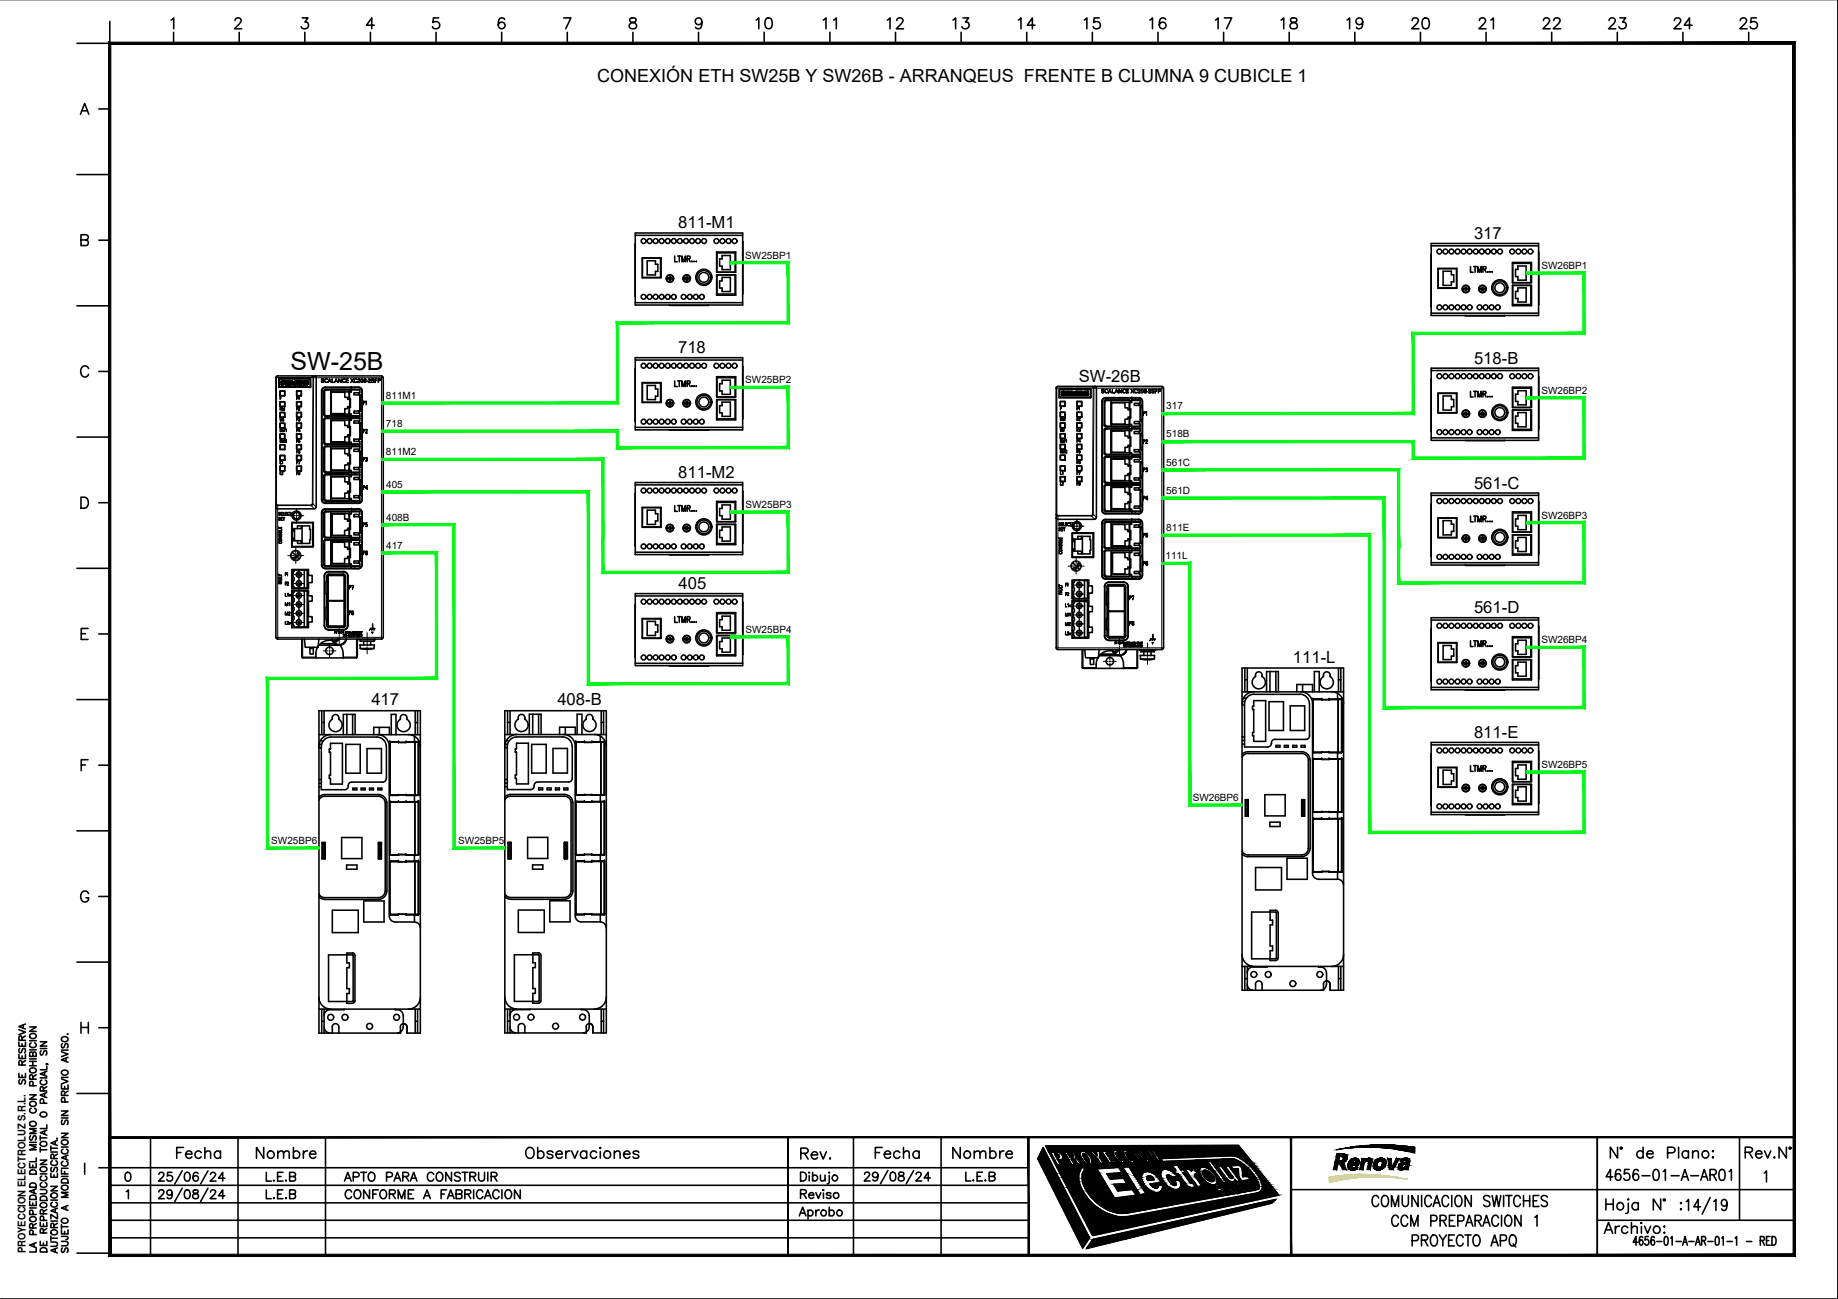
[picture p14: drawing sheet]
<svg xmlns="http://www.w3.org/2000/svg" width="297mm" height="210mm" viewBox="0 0 297 210" stroke-linecap="round" stroke-linejoin="round" font-family="sans-serif">
<defs><g id="words">
<g font-size="4.9">
<text x="121.4" y="6">10</text>
<text x="132.3" y="6">11</text>
<text x="142.5" y="6">12</text>
<text x="153.1" y="6">13</text>
<text x="163.7" y="6">14</text>
<text x="174.3" y="6">15</text>
<text x="184.9" y="6">16</text>
<text x="195.4" y="6">17</text>
<text x="206" y="6">18</text>
<text x="217" y="6">19</text>
<text x="227.2" y="6">20</text>
<text x="238.1" y="6">21</text>
<text x="248.4" y="6">22</text>
<text x="258.9" y="6">23</text>
<text x="269.5" y="6">24</text>
<text x="280.1" y="6">25</text>
<text x="27.5" y="188.4">Fecha</text>
<text x="40.6" y="188.4">Nombre</text>
<text x="128.4" y="188.4">Rev.</text>
<text x="140.4" y="188.4">Fecha</text>
<text x="153.1" y="188.4">Nombre</text>
</g>
<text font-size="4" x="47" y="59.8">SW-25B</text>
<text font-size="2.9" x="96.5" y="13.3">CONEXIÓN ETH SW25B Y SW26B - ARRANQEUS FRENTE B CLUMNA 9 CUBICLE 1</text>
<g font-size="2.7">
<text x="109.6" y="36.9">811-M1</text>
<text x="238.2" y="38.6">317</text>
<text x="109.6" y="57.1">718</text>
<text x="238.2" y="58.8">518-B</text>
<text x="174.4" y="61.8">SW-26B</text>
<text x="109.6" y="77.2">811-M2</text>
<text x="238.2" y="78.9">561-C</text>
<text x="109.7" y="95.2">405</text>
<text x="238.2" y="99.1">561-D</text>
<text x="208.9" y="107.1">111-L</text>
<text x="60" y="114">417</text>
<text x="90.1" y="114">408-B</text>
<text x="238.2" y="119.2">811-E</text>
</g>
<text font-size="1.7" x="4.1" y="202.5" transform="rotate(-90 4.1 202.5)">PROYECCION ELECTROLUZ S.R.L.</text>
<g font-size="1.6">
<text x="120.4" y="41.8">SW25BP1</text>
<text x="249.1" y="43.5">SW26BP1</text>
<text x="62.4" y="64.4">811M1</text>
<text x="120.4" y="61.9">SW25BP2</text>
<text x="249.1" y="63.6">SW26BP2</text>
<text x="62.4" y="69">718</text>
<text x="188.5" y="66.1">317</text>
<text x="188.5" y="70.7">518B</text>
<text x="62.4" y="73.6">811M2</text>
<text x="188.5" y="75.3">561C</text>
<text x="62.4" y="78.8">405</text>
<text x="120.5" y="82.1">SW25BP3</text>
<text x="188.5" y="79.8">561D</text>
<text x="249.1" y="83.8">SW26BP3</text>
<text x="62.4" y="84.1">408B</text>
<text x="62.4" y="88.7">417</text>
<text x="188.5" y="85.8">811E</text>
<text x="188.3" y="90.4">111L</text>
<text x="120.5" y="102.3">SW25BP4</text>
<text x="249.1" y="103.9">SW26BP4</text>
<text x="249.1" y="124.1">SW26BP5</text>
<text x="192.8" y="129.4">SW26BP6</text>
<text x="43.8" y="136.4">SW25BP6</text>
<text x="74.1" y="136.4">SW25BP5</text>
</g>
</g></defs>
<!-- layer: 1 -->
<g fill="none" stroke="#000" stroke-width=".16">
<path d="M44.6 61h.1M44.7 61h5.9M44.7 61v20.4M44.9 60.7l-.2 .3M45.5 61.8h.1M45.6 61.9h.1M45.6 61.7h.1M45.7 61.6h.1M45.7 62h.1M45.7 62.2h.1M45.9 62.2h.1M49.3 61.8h.1"/>
<path d="M49.4 61.9h.1M49.5 61.7h.1M49.6 61.6h.1M49.6 62h.1M49.6 62.2h.1M49.7 62.2h.1M50.6 61h.1M50.6 61l-.2-.3 .2 .1 .1 .2M50.6 61l-.1 20.4M50.7 61h10.9v42h-16.7v-21.3M50.7 61l-.1 20.4M52 63.2h.1"/>
<path d="M52.3 76.9l.2 .1M52.3 72.3l.2 .1M52.3 67.8l.2 .1M52.3 63.2l.2 .1M52.5 76l-.2 .2M52.5 71.5l-.2 .1M52.5 66.9l-.2 .1M52.6 76.6l.1 .1M52.6 72.1l.1 .1M52.6 67.5l.1 .1M52.6 62.6h.1M52.6 62.9l.1 .1"/>
<path d="M52.7 76.3l-.1 .1M52.7 71.7l-.1 .1M52.7 67.2l-.1 .1M57.4 62.6v.3M57.4 67.3v.2M57.4 71.8v.3M57.4 76.4v.2M58 62.6h-.1M58.2 68.7h.3M58.2 66.1h.3M58.2 77.8h.3M58.2 75.2h.3"/>
<path d="M58.2 70.6h.3M58.2 73.3h.3M58.2 79.7h.3M58.2 64.2h.3M58.5 63.2h.1M61.6 60.7v.3h.3M170.7 62.7h.1M170.8 62.7h-.1M170.8 62.7h5.9M170.8 62.7v20.4M171 62.4l-.2 .3M171.6 63.5h.1"/>
<path d="M171.7 63.6h.1M171.8 63.3h.1M171.8 63.9h.1M171.9 63.7h.1M172 63.9h.1M175.4 63.5h.1M175.5 63.6h.1M175.6 63.3h.1M175.7 63.3h.1M175.7 63.9h.1M175.7 63.7h.1M175.8 63.9h.1"/>
<path d="M176.7 62.7h.1M176.7 62.7l-.2-.3 .3 .3M176.7 62.7l-.1 20.4h.1M176.8 62.7h11v42h-16.8v-21.3M176.8 62.7l-.1 20.4M178.1 64.8v.1M178.4 78.6h.1M178.4 74l.1 .1M178.4 69.5h.1M178.4 64.9l.1 .1M178.5 77.7l-.1 .1M178.5 73.2l-.1 .1"/>
<path d="M178.5 68.6l-.1 .1M178.7 64.3h.1M178.7 78.3l.1 .1M178.7 73.8l.1 .1M178.7 69.2l.1 .1M178.7 64.6l.1 .1M178.8 78l-.1 .1M178.8 73.4l-.1 .1M178.8 68.9l-.1 .1M183.5 64.3v.3M183.5 69v.2M183.5 73.5v.3"/>
<path d="M183.5 78.1v.2M184.1 64.3h-.1M184.3 70.4h.3M184.3 67.8h.3M184.3 79.5h.3M184.3 76.9h.3M184.3 72.3h.3M184.3 75h.3M184.3 65.9h.3M184.6 64.8v.1M187.8 62.4v.3h.3M44.6 81.4l.1 .3h.2"/>
<path d="M44.7 81.4h-.1M44.7 81.4l.2 .2M44.9 81.6h5.4v.1h-5.4zM50.5 81.4h.1M50.5 81.4l-.2 .2M50.6 81.4l-.1 .2-.2 .1 .5 .5M50.6 81.4l.5 .5M52 82.8v.1M52 91.3h.1M52 80.7v.1M52.3 87.4l.2 .1M52.3 82.9l.2 .1"/>
<path d="M52.4 93.1h.1M52.5 86.6l-.2 .1M52.5 91.1l-.2 .2M52.5 80.6l-.2 .1M52.6 87.2l.1 .1M52.6 82.2v.1M52.6 91.8v.1M52.6 81.3h.1M52.6 82.6l.1 .1M52.7 86.8l-.1 .1M52.7 91.4l-.1 .1M52.7 80.9l-.1 .1"/>
<path d="M53 94.2h.1M53 98.4h.1M53 93h.1M53.2 92.4h.1M53.2 97v.1M55.5 92.4h.1M55.5 97v.1M56.2 93.1h.1M57.4 81v.3M57.4 82.3v.3M57.4 86.9v.3M57.4 91.5v.4"/>
<path d="M57.9 91.9h.1M57.9 81.3h.1M58 82.2l-.1 .1M58.2 83.8h.3M58.2 85.7h.3M58.2 88.4h.3M58.2 90.3h.3M58.5 91.3h.1M58.5 80.7v.1M58.5 82.8v.1M170.7 83.1l.1 .2 .2 .1M170.8 83.1h-.1"/>
<path d="M170.8 83.1l.2 .2M171 83.3h5.4v.1h-5.4zM176.6 83.1l-.2 .2M176.7 83.1l-.1 .2-.2 .1 .5 .5M176.7 83.1l.5 .5M178.1 84.5v.1M178.1 93h.1M178.1 82.4v.1M178.4 89.1l.1 .1M178.4 84.6l.1 .1M178.5 94.8h.1M178.5 88.3l-.1 .1"/>
<path d="M178.5 92.8l-.1 .2M178.5 82.3l-.1 .1M178.7 83.9v.1M178.7 88.9l.1 .1M178.7 84.3l.1 .1M178.7 93.5v.1M178.7 83h.1M178.8 88.5l-.1 .1M178.8 93.1l-.1 .1M178.8 82.6l-.1 .1M179.1 95.9h.1M179.1 94.7h.1"/>
<path d="M179.3 94.1h.1M179.3 98.7v.1M181.6 94.1h.1M181.6 98.7v.1M182.3 94.8h.1M183.5 82.7v.3M183.5 84v.3M183.5 88.6v.3M183.5 93.2v.3M184 93.5l.1 .1M184 83h.1M184.1 83.9l-.1 .1"/>
<path d="M184.3 85.5h.3M184.3 87.4h.3M184.3 90.1h.3M184.3 92h.3M184.3 81.4h.3M184.6 93h.1M184.6 82.4v.1M184.6 84.5v.1M44.6 103h.3v.3M48.8 106.2h2.3M48.9 103.3v3M51.8 104h2.4"/>
<path d="M52.4 101h.1M53 101.2h.1M53.2 101.8h.1M53.8 103.3l.1 .3M55.5 101.8h.1M55.8 103.3a1.04 1.04 0 0 1-1.7 .6M56.2 101h.1M57.6 103.3v2.9h-2.1M57.7 106.2h-.1v.1M61.9 103h-.3v.3M170.7 104.7h.3v.3M174.9 107.9h2.3"/>
<path d="M175 105v3M177.9 105.7h2.4M178.5 102.7h.1M179.1 102.9h.1M179.1 100.1h.1M179.3 103.5h.1M179.9 104.9l.1 .4M181.6 103.5h.1M181.9 104.9a1.04 1.04 0 0 1-1.7 .6M182.3 102.7h.1M183.7 105v2.9h-2.1M183.8 107.9h-.1v.1"/>
<path d="M188.1 104.7h-.3v.3"/>
<circle cx="47.9" cy="83.3" r=".48"/>
<circle cx="174" cy="85" r=".48"/>
</g>
<g fill="none" stroke="#000" stroke-width=".25">
<path d="M44.6 61v42.1l.3 .2h16.7M45.1 61.2v1.4M45.1 62.6h5.1M45.1 61.2h5.1M45.1 62.5h5.1h-5.1v-1.3h5.1v1.3M45.2 73.6h.8v.8h-.8zM45.2 71.9h.8v.7h-.8zM45.2 70.1h.8v.8h-.8zM45.2 68.4h.8v.8h-.8zM45.2 66.6h.8v.8h-.8zM45.2 64.9h.8v.8h-.8zM45.2 75.3h.8v.8h-.8z"/>
<path d="M45.2 63.2h.8v.8h-.8zM45.3 63.2h.7v.7h-.7zM45.3 64.9h.7v.8h-.7zM45.3 66.7h.7v.7h-.7zM45.3 68.4h.7v.7h-.7zM45.3 70.1h.7v.8h-.7zM45.3 71.9h.7v.7h-.7zM45.3 73.6h.7v.8h-.7zM45.3 75.3h.7v.8h-.7zM45.4 61.7l.1 .1M45.4 62.2h.3M45.5 61.7h.1"/>
<path d="M45.5 62.2h.1M45.5 61.8v.1M45.5 61.5v.3M45.6 61.9l.1 .1M45.6 61.7h.1M45.6 61.7l.3 .1M45.7 61.5h.2M45.7 61.5l-.2 .1M45.7 61.6l.2 .1zM45.7 61.6h-.1M45.7 62h.1M45.7 62h-.3l.1 .2"/>
<path d="M45.8 62.2h-.1M45.8 61.8l.1 .2-.1 .1M45.9 61.7h.1M45.9 61.5v.2M45.9 62l-.1 .1M46 62h.1M46.1 62.2h.2h-.2v-.7h.2v.7M46.4 62.2v-.7h.5v.1h-.3v.2h.3l-.3 .1v.2h.3v.1M46.4 62.2h.5zM46.6 61.9h.3M46.9 61.9h.1M46.9 62.2h.1"/>
<path d="M46.9 61.6l-.3 .1M47 62.2h.2M47.2 61.8l.2 .4h.1l.2-.4M47.2 62.2h-.2v-.7h.3l.2 .4 .1-.4h.3v.7M47.2 61.8v.4M47.4 62.2h.1M47.7 62.2h.2zM47.7 61.8v.4M47.9 62.2h.1M47.9 64.9h.8v.8h-.8zM47.9 63.2h.8v.8h-.8zM47.9 73.6h.8v.8h-.8z"/>
<path d="M47.9 71.9h.8v.7h-.8zM47.9 70.1h.8v.8h-.8zM47.9 68.4h.8v.8h-.8zM47.9 66.6h.8v.8h-.8zM47.9 75.3h.8v.8h-.8zM48 63.2h.7v.7h-.7zM48 64.9h.7v.8h-.7zM48 66.7h.7v.7h-.7zM48 68.4h.7v.7h-.7zM48 70.1h.7v.8h-.7zM48 71.9h.7v.7h-.7zM48 73.6h.7v.8h-.7z"/>
<path d="M48 75.3h.7v.8h-.7zM48 62.2h.1M48 62.2h.5h-.5v-.7h.5v.1h-.3v.2h.3l-.3 .1v.2h.3v.1M48.2 61.9h.3M48.5 61.9h.1M48.5 61.6l-.3 .1M48.6 62.2v-.7h.2l.3 .4v-.4h.1v.7M48.6 62.2h.1zM48.7 62.2h.1M48.7 61.8v.4M49 62.2l-.3-.4 .3 .4M49 62.2h.2z"/>
<path d="M49 62.2h.1M49.3 61.7v.1M49.3 62.2h.3h-.3M49.3 61.7h.1M49.3 62.2h.1M49.3 61.8l.3 .2M49.4 61.5l-.1 .3M49.5 61.7h.1M49.5 61.7l.2 .1M49.6 61.5h.2v.2M49.6 61.5l-.2 .1M49.6 61.6l.2 .1z"/>
<path d="M49.6 61.6h-.1M49.6 62h-.3v.2M49.6 62h.1M49.7 62.2h-.1M49.7 61.8l.1 .2-.1 .1M49.8 61.7h.1M49.8 62l-.1 .1M49.8 62h.1M50.2 61.2v1.4M50.7 61h-.1M50.8 60.7h-5.9l-.3 .3M50.8 60.7l.3 .3v20.9"/>
<path d="M50.8 60.7h10.8M52 63.2v17.5M52.3 76.9v3.8l.3 .3M52.3 71.6l.3 .2 4.2-.1v.5h-4.4l-.1 4 .3 .2M52.5 71.5l.2 .2h3.8M52.5 77l-.1 3.6 .3 .2M52.6 76.4l4.2-.1v.4l-4.2-.1-.3 .3M52.6 67.3l4.2-.1v.4h-4.4l-.1 4M52.6 62.9l-.3 .3v3.8l.3 .2M52.6 62.9h3.9v.1h.3v-.4h-4.2a.55 .55 0 0 0-.6 .6M52.7 76.3h3.8v-.3h.3v.3h1.4M52.7 67.2h3.8v-.3h.3v.3h1.4"/>
<path d="M53.5 63v4.2M53.5 67.6v4.1M53.5 72.2v4.1M53.5 76.7v4.2M53.5 77.1h2.2v.8h.5v.3h.3v1.2h-.3v.3h-.5v.8h-2.2zM53.5 72.5h2.2v.8h.5v.3h.3v1.2h-.3v.3h-.5v.9h-2.2zM53.5 68h2.2v.8h.5v.3h.3v1.2h-.3v.3h-.5v.8h-2.2zM53.5 63.4h2.2v.8h.5v.3h.3v1.2h-.3v.3h-.5v.8h-2.2zM56.5 77v1.1h.1v1.4h-.1v1.1M56.5 72.5v1h.1v1.5h-.1v1M56.5 67.9v1h.1v1.5h-.1v1.1M56.5 63.3v1.1h.1v1.4h-.1v1.1"/>
<path d="M56.5 71.7v-.2h.3v.2M56.5 67.6l-4 .1v3.8M56.5 67.6v.3h.3v-.3M56.5 63h-3.8l-.2 .2v3.7l.2 .3M56.5 63v.3h.3v-.3M56.6 64.4h-.2v-1.1h-2.9v3.6h2.9v-1.1h.2M56.6 78.1h-.2v-1.1h-2.9v3.6h2.9v-1.1h.2M56.6 73.5h-.2v-1.1h-2.9v3.6h2.9v-1.1h.2M56.6 69h-.2v-1.1h-2.9v3.6h2.9v-1.1h.2M56.8 62.6h.1M56.8 67.6h1.4M56.8 63h1.4"/>
<path d="M56.8 71.7h1.4M56.8 67.3h1.4v-.5h-.2v-.4h.5v2h-.2M56.8 67.5h1.4v.5h-.2v.4h.3M56.8 62.9h1.4v.6h-1v.3h.8M56.8 72h.6M56.8 76.6h.6M57.2 75.5h.8v.4h-.8zM57.2 71h.8v.3h-.8zM57.4 76.6h.8v.5h-.2v.4h.3M57.4 72.1h.8v.5h-.2v.3h.3M57.9 62.6a.58 .58 0 0 1 .6 .6M57.9 62.6h-1.1"/>
<path d="M58 62.6a.58 .58 0 0 1 .5 .5v17.7a.58 .58 0 0 1-.5 .5M58 62.6h-5.4a.58 .58 0 0 0-.6 .6v17.6a.58 .58 0 0 0 .6 .5h5.4M58 77.1h-.8v.4h.8M58 75.5h.5v2h-.2M58 72.6h-.8v.3h.8M58 71h.5v1.9h-.2M58 68h-.8v.4h.8M58 66.4h-.8v.4h.8M58 63.5v.3h.3M58 71.3h.2v.5h-1.4M58 75.9h.2v.5h-1.4M58.2 76.7h-1.4v.3h-.3v-.3h-3.8l-.2 .2"/>
<path d="M58.2 72.2h-1.4v.3h-.3v-.3h-4v3.8l.2 .3M58.2 63.8v2.6M58.2 68.4v2.6M58.2 72.9v2.6M58.2 77.5v2.6M58.2 77.8l.1 2.3M58.2 73.3v1.9M58.2 75.2l.1 .3M58.3 68.4v2.6M58.3 63.8v2.6M58.3 77.5l-.1 .3M58.3 72.9l-.1 .4"/>
<path d="M58.5 73.3v1.9M58.5 77.8v2.3M58.5 63.2v.6h-.2M58.5 63.8v2.6M58.5 68.4v2.6M58.5 72.9v.4M58.5 75.2v.3M58.5 77.5v.3M61.6 60.7l.3 .3M61.9 61v42l-.3 .3M170.7 62.7v42M171 62.4l-.3 .3"/>
<path d="M171 62.4h5.9M171.2 64.3h5.1M171.2 62.9v1.4M171.2 62.9h5.1M171.2 64.2h5h-5v-1.3h5v1.3M171.4 75.3h.7v.8h-.7zM171.4 73.5h.7v.8h-.7zM171.4 71.8h.7v.8h-.7zM171.4 70.1h.7v.8h-.7zM171.4 68.3h.7v.8h-.7zM171.4 66.6h.7v.8h-.7zM171.4 77h.7v.8h-.7z"/>
<path d="M171.4 64.9h.7v.8h-.7zM171.4 64.9h.7v.7h-.7zM171.4 68.4h.7v.7h-.7zM171.4 70.1h.7v.7h-.7zM171.4 73.6h.7v.7h-.7zM171.4 75.3h.7v.7h-.7zM171.5 63.4h.1M171.5 63.4l.1 .1M171.5 63.9h.3M171.5 63.8l.3 .1M171.6 63.9h.1M171.6 63.5l.3 .2"/>
<path d="M171.6 63.5l.1 .1M171.6 63.2v.3M171.7 63.3v.1M171.7 63.3l.3 .2M171.8 63.2h.2v.1M171.8 63.2l-.2 .1M171.8 63.3l.2 .1M171.8 63.3h.2M171.8 63.3h-.1M171.8 63.7h-.3l.1 .2M172 63.5v.3l-.2 .1M172 63.3h.1"/>
<path d="M172 63.7l-.1 .2M172.1 63.7h.1M172.2 63.9h.2h-.2v-.7h.2v.7M172.6 63.9v-.7h.4v.1h-.3v.2h.3v.1h-.3v.1h.3v.2M172.6 63.9h.4zM172.7 63.6h.3M173 63.6h.1M173 63.9h.1M173 63.3h-.3M173.2 63.9h.1M173.3 63.5l.2 .4h.1l.2-.4M173.3 63.9h-.1v-.7h.2l.2 .4 .1-.4h.3v.7"/>
<path d="M173.3 63.5v.4M173.5 63.9h.1M173.8 63.9h.2zM173.8 63.5v.4M174 63.9h.1M174 66.6h.8v.8h-.8zM174 64.9h.8v.8h-.8zM174 75.3h.8v.8h-.8zM174 73.5h.8v.8h-.8zM174 71.8h.8v.8h-.8zM174 70.1h.8v.8h-.8zM174 68.3h.8v.8h-.8z"/>
<path d="M174 77h.8v.8h-.8zM174.1 64.9h.7v.7h-.7zM174.1 66.6h.7v.8h-.7zM174.1 68.4h.7v.7h-.7zM174.1 70.1h.7v.7h-.7zM174.1 71.8h.7v.8h-.7zM174.1 73.6h.7v.7h-.7zM174.1 75.3h.7v.7h-.7zM174.1 77h.7v.8h-.7zM174.1 63.9h.1M174.1 63.9h.5h-.5v-.7h.5v.1h-.3v.2h.3v.1h-.3v.1h.3v.2M174.3 63.6h.3"/>
<path d="M174.6 63.6h.1M174.6 63.3h-.3M174.7 63.9v-.7h.2l.3 .4v-.4h.1v.7M174.7 63.9h.1zM174.8 63.9h.1M174.8 63.5v.4M175.1 63.9l-.3-.4 .3 .4M175.1 63.9h.2zM175.1 63.9h.1M175.4 63.4v.1M175.4 63.4h.1M175.4 63.9h.3"/>
<path d="M175.4 63.8l.3 .1M175.4 63.9h.1M175.4 63.5l.3 .2-.3-.2M175.5 63.2l-.1 .3M175.6 63.3v.1M175.6 63.3l.2 .2M175.7 63.2h.2v.1M175.7 63.2l-.2 .1M175.7 63.3l.2 .1M175.7 63.3h.2M175.7 63.3h-.1M175.7 63.7h-.3v.2"/>
<path d="M175.8 63.7h-.1M175.8 63.5l.1 .3-.2 .1M175.9 63.3h.1M175.9 63.7l-.1 .2M175.9 63.7h.1M176.3 62.9v1.4M176.8 62.7h-.1M176.9 62.4h10.8l.3 .3M176.9 62.4l.3 .2v21M178.1 64.8v17.7M178.4 64.9v3.8l.3 .2M178.4 78.6v3.8"/>
<path d="M178.4 77.8l.3 .3 4.2-.1v.4l-4.2-.1-.3 .3M178.4 73.3l.3 .2 4.2-.1v.4h-4.4l-.1 4M178.5 78.6v3.7l.3 .2M178.7 69l4.2-.1v.4h-4.4l-.1 4M178.7 64.3a.55 .55 0 0 0-.6 .6v17.5a.58 .58 0 0 0 .6 .6h4.2v-.5M178.7 64.3h4.2v.4h-.3v-.1h-3.9h-.1l-.2 .3M178.8 78h3.8v-.3h.3v.3h1.4M178.8 68.9h3.8v-.3h.3v.3h1.4M178.8 64.7l-.3 .3v3.6l.3 .2M178.8 64.7h3.8v.3h.3v-.3M179.6 64.7v4.2M179.6 69.3v4.1"/>
<path d="M179.6 73.9v4.1M179.6 78.4v4.2M179.6 78.8h2.2v.8h.5v.3h.3v1.2h-.3v.3h-.5v.8h-2.2zM179.6 74.2h2.2v.8h.5v.3h.3v1.2h-.3v.3h-.5v.9h-2.2zM179.6 69.7h2.2v.8h.5v.3h.3v1.2h-.3v.3h-.5v.8h-2.2zM179.6 65.1h2.2v.8h.5v.3h.3v1.2h-.3v.3h-.5v.8h-2.2zM182.6 78.7v1h.1v1.5h-.1v1M182.6 74.2v1h.1v1.5h-.1v1M182.6 69.6v1h.1v1.5h-.1v1M182.6 65v1.1h.1v1.4h-.1v1.1M182.6 73.4v-.3h.3v.3M182.6 69.3h-3.8l-.3 .2 .1 3.8 4 .1"/>
<path d="M182.6 69.3v.3h.3v-.3M182.7 66.1h-.2v-1.1h-2.9v3.6h2.9v-1.1h.2M182.7 79.8h-.2v-1.1h-2.9v3.6h2.9v-1.1h.2M182.7 75.2h-.2v-1.1h-2.9v3.6h2.9v-1.1h.2M182.7 70.7h-.2v-1.1h-2.9v3.6h2.9v-1.1h.2M182.9 69h1.4v-.5h-.2v-.4h.5v2h-.2M182.9 64.6h1.4v.6h-1v.3h.8M182.9 64.3h.3a1.25 1.25 0 0 1 1.4 .3v.3M182.9 69.2h.5M182.9 73.7h.5M182.9 78.3h.5M182.9 64.3h.1"/>
<path d="M182.9 69.3h1.4M182.9 64.7h1.4M182.9 73.4h1.4M183.3 77.2h.8v.4h-.8zM183.3 72.7h.8v.3h-.8zM183.5 78.3h.8v.5h-.2v.4h.3M183.5 73.8h.8v.5h-.2v.3h.3M183.5 69.2h.8v.5h-.2v.4h.3M184 64.3a.58 .58 0 0 1 .6 .5v17.7a.62 .62 0 0 1-.6 .5M184.1 64.3h-5.5a.58 .58 0 0 0-.5 .5M184.1 78.8h-.8v.4h.8M184.1 77.2h.5v2h-.2"/>
<path d="M184.1 74.3h-.8v.3h.8M184.1 72.7h.5v1.9h-.2M184.1 69.7h-.8v.4h.8M184.1 68.1h-.8v.4h.8M184.1 65.2v.3h.3M184.1 73h.2v.5h-1.4M184.1 77.6h.2v.5h-1.4M184.3 78.4h-1.4v.3h-.3v-.3h-3.8l-.3 .2M184.3 73.9l-1.4-.1v.4h-.3v-.3h-4l-.1 3.8 .3 .2M184.3 65.5v2.6M184.3 70.1v2.6M184.3 74.6v2.6"/>
<path d="M184.3 79.2v2.6M184.3 76.9l.1 .3M184.4 70.1v2.6M184.4 79.2l-.1 2.2M184.4 74.6l-.1 2.3M184.4 65.5v2.6M184.6 64.9v.6h-.2M184.6 65.5v.4M184.6 70.1v.3M184.6 74.6v.4M184.6 79.2v.3M184.6 65.9v1.9"/>
<path d="M184.6 70.4v1.9M184.6 75v1.9M184.6 79.5v1.9M184.6 67.8v.3M184.6 72.3v.4M184.6 76.9v.3M188.1 62.7l-.1 42.1-.3 .2h-16.7M44.6 82l.3 .2h5.9M47.1 95.4h2.8v.9h.5v.8h-.5v2.5h.5v.9h-.5v.9h-2.8zM47.1 92h2.8v1h.5v1.1h-.5v1h-2.8zM47.1 84.4h3.5v4h-3.5zM47.2 87.4v-.4h.2v.4"/>
<path d="M47.2 85.4h.9v-.4h1.9v.5h.2v1.7h-.2v.6h-1.9v-.4M47.2 84.4v2.6M47.2 87.4v1M47.2 84.5h3.3v3.8h-3.3M47.2 87.4h.9M47.4 87h.2v.4M47.4 85.4v.4h-.2M47.5 98.6a.96 .96 0 0 0 0 1.1v.3M47.5 92.3a.96 .96 0 0 0 0 1.1v.3a1.13 1.13 0 0 0 0 1.3M47.5 95.5h-.3v5.8h2M47.5 92.1h-.3v2.9h2M47.5 95.5v.2a.96 .96 0 0 0 0 1.1"/>
<path d="M47.5 96.8v.3a.96 .96 0 0 0 0 1.1v.4M47.5 95.5h1.7M47.5 92.1v.2M47.5 92.1h1.7M47.6 85.4v.4h-.2M47.6 85.8v1.2M48.1 87.4h.6v.4M48.2 94.1h.3v.3h-.3zM48.2 96.1h.3v.3h-.3zM48.2 99h.3v.3h-.3zM48.2 92.7h.3v.3h-.3zM48.2 97.5h.3v.3h-.3z"/>
<path d="M48.7 85v.4h-.6M48.8 85v2.8M49.2 92.1h.4v2.9h-.4zM49.2 95.5h.4v5.8h-.4zM49.6 95.5h.2v5.8h-.2M49.6 92.1h.2v2.9h-.2M51.1 81.9l-.3 .3M52 91.3a.58 .58 0 0 0 .6 .5h4.2v-.4h-.3v.1h-3.9M52 80.7a.58 .58 0 0 0 .6 .6h4.2v-.5M52 82.9v8.4M52.4 91.1l.3 .3h3.8v-.3h.3v.3M52.5 86.6l.2 .2h3.8"/>
<path d="M52.6 82.2a.58 .58 0 0 0-.6 .6v8.5a.58 .58 0 0 0 .6 .6M52.6 82.2h5.4M52.6 91.9h5.4M52.6 82.6l-.3 .3 .1 4h4.4v.4M52.6 92.6l.6-.2 2.3-.1a.77 .77 0 0 1 .7 .8v7.9a.77 .77 0 0 1-.7 .8h-2.3a.74 .74 0 0 1-.8-.8v-7.9zM52.6 82.6h3.9v.1h.3v-.4h-4.2a.58 .58 0 0 0-.6 .6M52.7 92.6l.5-.2h2.3a.73 .73 0 0 1 .7 .7v7.9a.73 .73 0 0 1-.7 .8h-2.3a.73 .73 0 0 1-.8-.8v-7.9zM52.7 80.9h3.8M52.8 92.9l.4-.1 2.3-.1 .3 .2v8.1l-.1 .4h-2.5l-.4-.2v-1.1h-.1v-2h.1l-.1-4.1h.1zM53 94.2v-1.2h2.6v8.2h-2.6v-7M53 92.9h2.5l.2 .2v7.9l-.2 .2h-2.5zM53 95.9h.1"/>
<path d="M53 98.3h.1M53 100h.1M53 97h2.6M53 97.1h2.6M53.5 82.7v4.1M53.5 87.3v4.1M53.7 87.6h2v.8h.5v.4h.3v1.1h-.3v.3h-.5v.9h-2zM53.7 83.1h2v.8h.5v.3h.3v1.2h-.3v.3h-.5v.8h-2zM56.5 87.6v1h.1v1.5h-.1v1M56.5 83v1h.1v1.5h-.1v1.1M56.5 86.9v-.3h.3v.3h1.4M56.5 80.8v-.2h.3v.2"/>
<path d="M56.6 88.6h-.2v-1.1h-2.9v3.6h2.9v-1.1h.2M56.6 84.1h-.2v-1.1h-2.9v3.6h2.9v-1.1h.2M56.8 87.3v.3h-.3v-.3h-4v3.8M56.8 82.3h.1M56.8 91.8h.1M56.8 87.3h-.3v-.1l-4.1 .1-.1 4 .3 .2M56.8 81.3h.1M56.8 80.8h-.3v.2h-3.9M56.8 87.3h1.4M56.8 91.5h1.4M56.8 80.9h1.4M56.8 91.5h1.4v-.5h-.2v-.4h.5v.7a.62 .62 0 0 1-.6 .6"/>
<path d="M56.8 87l1.4-.1v-.5h-.2v-.3h.5v1.9M56.8 87.2h1.4v.5h-.2v.3h.5M56.8 82.6h1.4v.5h-.2M56.8 91.8h.6M56.8 81.3h1.1M57.2 83.1h.8v.4h-.8zM57.4 81h-.6M57.4 82.3h-.6M57.9 82.3a.62 .62 0 0 1 .6 .6v.6h-.2M58 82.2a.58 .58 0 0 1 .5 .6v8.5a.58 .58 0 0 1-.5 .6h-.6M58 90.6h-.8v.4h.8M58 87.7h-.8v.3h.8"/>
<path d="M58 86.1h-.8v.3h.8M58 80.1h-.8v.3h1v.6h-.8M58 80.4v-.3h.5v.6a.62 .62 0 0 1-.6 .6M58 83.5h.3M58.2 82.7h-1.4v.3h-.3v-.3h-3.9l-.2 .3 .1 3.6M58.2 83.5v2.6M58.2 88v2.6M58.2 88.4v1.9M58.2 90.3l.1 .3M58.3 83.5v2.6M58.3 88l-.1 .4M58.5 88.4v1.9"/>
<path d="M58.5 83.5v2.6M58.5 88v.4M58.5 90.3v.3M173.3 97.1h2.7v.9h.5v.8h-.5v2.5h.5v.9h-.5v.9h-2.7zM173.3 93.7h2.7v1h.5v1.1h-.5v1h-2.7zM173.3 86.1h3.4v4h-3.4zM173.3 89.1v-.4h.2v.4M173.3 87.1h.9v-.4h2v.5h.1l-.1 2.3h-2v-.4M173.3 86.1v2.6M173.3 89.1v1M173.3 86.2h3.3v3.8h-3.3M173.3 89.1h.9"/>
<path d="M173.5 88.7h.2v.4M173.5 87.1v.4h-.2M173.6 97.4a.96 .96 0 0 0 0 1.1M173.6 98.8a.96 .96 0 0 0 0 1.1M173.6 94a.96 .96 0 0 0 0 1.1M173.6 95.4a.96 .96 0 0 0 0 1.1M173.6 97.2h-.3v5.8h2M173.6 93.8h-.3v2.9h2M173.6 97.2h1.7M173.6 93.8v.2M173.6 95.1v.3M173.6 96.5v.2"/>
<path d="M173.6 97.2v.2M173.6 98.5v.3M173.6 99.9v.4M173.6 93.8h1.7M173.7 87.1v.4h-.2M173.7 87.5v1.2M174.2 89.1h.6v.4M174.3 95.8h.3v.3h-.3zM174.3 97.8h.3v.3h-.3zM174.3 94.4h.3v.3h-.3zM174.3 99.2h.3v.3h-.3zM174.8 86.7v.4h-.6"/>
<path d="M174.9 86.7v2.8M175.3 93.8h.5v2.9h-.5zM175.3 97.2h.5v5.8h-.5zM175.8 97.2h.1v5.8h-.1M175.8 93.8h.1v2.9h-.1M177.2 83.6l-.3 .3h-6l-.2-.3M178.1 93a.58 .58 0 0 0 .5 .6h5.5M178.1 82.4a.58 .58 0 0 0 .5 .6h5.5M178.1 84.5v8.5M178.4 84.6l.3-.3h3.9v.1h.3v-.4h-4.2a.58 .58 0 0 0-.6 .6v8.4a.55 .55 0 0 0 .6 .5h4.2v-.4h-.3v.1h-3.9l-.3-.3M178.4 82.4l.3 .3M178.4 84.6v3.8l.3 .2"/>
<path d="M178.5 92.8l.3 .3M178.5 88.3l.3 .2h3.8M178.6 83.9a.58 .58 0 0 0-.5 .6M178.7 83.9h5.4M178.7 88.6h3.9M178.7 94.3l.6-.2h2.3a.73 .73 0 0 1 .7 .7v7.9a.73 .73 0 0 1-.7 .8h-2.3a.73 .73 0 0 1-.8-.8v-7.9zM178.8 84.4l-.3 .3v3.6M178.8 82.6h3.8M178.8 93.1h3.8M179.1 95.9v-1.2h2.6v8.2h-2.6v-7M179.1 94.6h2.5l.2 .2v7.9l-.2 .2h-2.5zM179.1 97.6h.1"/>
<path d="M179.1 98.7h2.6M179.1 98.8h2.6M179.3 94.4l-.4 .2v1.1h-.1v2h.1l-.1 4.1h.1v1.1l.4 .2h2.3l.3-.2v-.2v-7.9v-.2l-.3-.2M179.3 94a.74 .74 0 0 0-.8 .8v7.9a.77 .77 0 0 0 .8 .8h2.3a.77 .77 0 0 0 .7-.8v-7.9a.77 .77 0 0 0-.7-.8M179.3 94.1h2.3M179.3 94.5h2.3M179.6 84.4v4.1M179.6 89v4.1M179.8 89.3h2v.8h.5v.4h.3v1.1h-.3v.3h-.5v.8h-2zM179.8 84.7h2v.9h.5v.3h.3v1.2h-.3v.3h-.5v.8h-2zM182.6 89.3v1h.1v1.5h-.1v1M182.6 84.7v1h.1v1.5h-.1v1.1"/>
<path d="M182.6 88.6v-.3h.3v.3h1.4M182.6 93.1v-.3h.3v.3M182.6 88.6h.3v.4M182.6 82.5v-.3h.3v.3M182.7 90.3h-.2v-1.1h-2.9v3.6h2.9v-1.1h.2M182.7 85.8h-.2v-1.1h-2.9v3.6h2.9v-1.1h.2M182.9 93.2h1.4v-.5h-.2v-.4h.5v.7a.58 .58 0 0 1-.6 .5h-1.1M182.9 88.6h1.4v-.5h-.2v-.3h.5v1.9M182.9 88.9h1.4v.5h-.2v.3h.5M182.9 84.2l.5 .1M182.9 83h.5M182.9 89v.3h-.3v-.3h-4l-.1 3.8"/>
<path d="M182.9 84h.1M182.9 93.5h.1M182.9 89h-.3v-.1l-4.1 .1-.1 4M182.9 83h.1M182.9 82.5h-.3v.2h-3.9M182.9 82.6h1.4M182.9 89h1.4M182.9 93.1h1.4M183.3 84.8h.8v.4h-.8zM183.4 82.7h-.5M183.4 84h-.5M183.5 84.3h.8v.5h-.2"/>
<path d="M184 84a.58 .58 0 0 1 .6 .6v.6h-.2M184 83.9a.58 .58 0 0 1 .6 .6M184.1 92.3h-.8v.4h.8M184.1 89.4h-.8v.3h.8M184.1 87.8h-.8v.3h.8M184.1 81.8h-.8v.3h1v.6h-.8M184.1 82.1v-.3h.5v.6a.58 .58 0 0 1-.6 .6h-.5M184.1 85.2h.3M184.3 84.4h-1.4v.3h-.3v-.3h-3.8M184.3 85.2v2.6M184.3 89.7v2.6M184.3 90.1v1.9"/>
<path d="M184.3 92l.1 .3M184.3 81.4l.1 .4M184.4 85.2v2.6M184.4 89.7l-.1 .4M184.6 85.2v.3M184.6 89.7v.4M184.6 85.5v1.9M184.6 90.1v1.9M184.6 81.4v.4M184.6 87.4v.4M184.6 92v.3M184.6 84.5v8.5a.58 .58 0 0 1-.6 .6"/>
<path d="M47.5 100a1.21 1.21 0 0 0 0 1.3M48.2 100.4h.3v.3h-.3zM48.8 103.3v2.9M49.2 103.3l.1 1.3h2.1l.1-1.3M50.1 104.6v1.1h.5v-1.1M50.1 104.8h.5M51.1 105.7v.6h-2.2l-.1-.1M51.1 106.3h6.5M51.3 104.6l-.3 1.1M51.6 104.3h3.4M51.8 104h2.3M53.7 103.3l.1 .4h.1"/>
<path d="M53.7 103.5a2.21 2.21 0 0 0-2.3 1M53.9 103.7h.1M54.1 104h.1M54.4 103.3l-.5 .4M54.6 103.3l-.6 .4v.2M54.9 103.3l-.9 .6M54.9 104.2a2.21 2.21 0 0 1 .6 1.5M55.5 105.7v.6M55.5 104h.1M56 103.3l-.3 .5-.5 .4h-.6l-.6-.3M57.7 106.2l-.1 .1M57.7 103.3v2.9"/>
<path d="M58 103.3v.1h2.6v-.1M58.2 104.2h2.3l-.1 .6h-2.2zM58.2 104.8l.7 .1M58.2 103.4v.2h2.2v-.2M58.8 103.6v.6M58.9 104.9h.8M59.9 103.6v.6M60.4 104.8l-.7 .1M170.7 104.7l.3 .3M173.6 100.2a.96 .96 0 0 0 0 1.2M173.6 101.7a.96 .96 0 0 0 0 1.1M173.6 101.4v.3"/>
<path d="M173.6 102.8v.2M174.3 102.1h.3v.3h-.3zM174.3 100.7h.3v.3h-.3zM174.9 105v2.9M175.3 105l.1 1.3h2.1l.1-1.3M176.2 106.3v1.1h.5v-1.1M176.2 106.5h.5M177.2 107.4v.6h-2.2l-.1-.2M177.4 106.3l-.2 1.1M177.7 106h3.4M177.9 105.7h2.3M179.1 100h.1"/>
<path d="M179.1 101.7h.1M179.8 105l.1 .4h.2M179.8 105.2a2.21 2.21 0 0 0-2.3 .9M180 105.4h.1M180.2 105.7h.1M180.6 105l-.5 .4M180.7 105l-.6 .4v.2M181 105l-.9 .6M181 105.9a2.21 2.21 0 0 1 .6 1.5M181.6 107.4v.6M181.7 105.7h.1M182.1 105l-.2 .5-.6 .4h-.6l-.6-.3"/>
<path d="M183.8 105v2.9M183.8 107.8l-.1 .2h-6.5M184.1 105v.1h2.6v-.1M184.3 105.9h2.3l-.1 .6h-2.2zM184.3 106.5l.7 .1M184.3 105.1v.2h2.2v-.2M184.9 105.3v.6M185 106.6h.9M186 105.3v.6M186.5 106.5l-.7 .1"/>
<circle cx="47.9" cy="83.3" r=".56"/>
<circle cx="47.9" cy="83.3" r=".73"/>
<circle cx="48.3" cy="99.1" r=".43"/>
<circle cx="48.3" cy="97.7" r=".43"/>
<circle cx="48.3" cy="92.8" r=".43"/>
<circle cx="48.3" cy="96.2" r=".43"/>
<circle cx="48.3" cy="94.3" r=".43"/>
<circle cx="174" cy="85" r=".56"/>
<circle cx="174" cy="85" r=".73"/>
<circle cx="174.4" cy="94.5" r=".43"/>
<circle cx="174.4" cy="97.9" r=".43"/>
<circle cx="174.4" cy="99.4" r=".43"/>
<circle cx="174.4" cy="96" r=".43"/>
<circle cx="48.3" cy="100.6" r=".43"/>
<circle cx="53.3" cy="105.2" r=".6"/>
<circle cx="174.4" cy="102.3" r=".43"/>
<circle cx="174.4" cy="100.8" r=".43"/>
<circle cx="179.4" cy="106.9" r=".6"/>
</g>
<!-- layer: 66 -->
<g fill="none" stroke="#000" stroke-width=".16">
<path d="M45.3 74.5v.4l.2 .1h-.2zM45.3 76.3v.4h.2h-.2zM45.3 64.1h.2h-.2v.2h.2h-.2v.3zM45.3 67.6h.2l-.2 .1 .2 .2-.1 .1h-.1l.2-.1zM45.3 71l.2 .2v.2l-.1 .1h-.1zM45.3 69.3l.2 .1v.3l-.1 .1h-.1zM45.3 65.8l.2 .1v.4l-.1-.2h-.1v.2zM45.3 71.1l.2 .1-.1 .3h-.1zM45.3 69.3l.2 .1-.1 .3h-.1zM45.3 65.9h.1l.1 .1h-.2zM45.5 76.7h.2zM45.5 76.3h.2l-.1 .4 .1-.4z"/>
<path d="M45.6 74.6l.1-.1v.5v-.4zM45.6 69.3l.2 .4 .2-.4v.5v-.4l-.2 .4-.2-.4v.4zM45.6 67.6h.3l-.1 .4h-.2zM45.6 65.8l.2 .5 .2-.5v.5v-.4l-.2 .4-.2-.4v.4zM45.6 71l.2 .5 .2-.5v.5v-.4l-.2 .4-.2-.4v.4zM45.6 67.8h.2v.2h-.2zM45.6 67.6h.2v.2h-.2zM46.1 71.1h.2l-.2 .4h.2h-.2l.2-.3v-.1zM46.2 69.3l.1 .5zM47.9 67.6l.3 .1-.2 .1v.2zM47.9 69.3l.3 .1-.2 .1v.3zM47.9 71l.3 .1-.2 .2v.2z"/>
<path d="M47.9 74.5l.3 .1-.2 .2v.2zM47.9 72.8l.3 .1-.2 .1v.3zM47.9 65.8l.3 .1-.2 .2v.2zM47.9 64.1l.3 .1-.2 .1v.3zM47.9 76.3h.3l-.2 .2v.2zM48 67.6h.1v.1l-.1 .1zM48 69.3l.1 .1v.1h-.1zM48 71.1h.1v.1h-.1zM48 74.5l.1 .1v.1h-.1zM48 72.8h.1v.2h-.1zM48 65.9h.1v.1h-.1zM48 64.1h.1v.2h-.1z"/>
<path d="M48 76.3h.1v.1h-.1zM48.2 64.2l.2-.1v.5l-.1-.5zM48.2 74.5h.3l-.1 .5v-.5zM48.2 71h.3l-.2 .1v.1h.1l.1 .1-.1 .2h-.2l.2-.1v-.2l-.2 .1zM48.2 65.9h.3l-.2 .4h.2h-.3l.2-.3v-.1zM48.2 67.6h.3l-.1 .4h-.2h.2v-.4zM48.3 69.6h.1M48.3 76.3h.2l-.1 .4h-.2zM48.3 72.8h.2l-.2 .1v.1h.2l-.1 .3-.2-.1zM48.4 69.3l.1 .3-.1 .2v-.1h-.2zM48.4 69.3v.3h-.1M48.4 69.3l-.1 .3"/>
<path d="M51.9 61.2h.4v.1h-.3l.3 .3-.1 .2h-.3v-.1l.2 .1 .2-.1-.4-.3zM52.5 61.3l.2-.1h.2v.1l-.3-.1-.1 .2v.3l.2 .1 .2-.1v.1h-.4zM53.2 61.2l.4 .6-.2-.1h-.3l-.1 .1zM53.3 61.2l.1 .4h-.3zM53.6 61.2l.1 .6h.3h-.4zM54.3 61.2l.3 .6-.1-.1h-.3l-.2 .1zM54.3 61.2l.2 .4h-.3zM54.7 61.2l.4 .5 .1-.5v.6l-.4-.5-.1 .5zM55.4 61.3l.1-.1h.3v.1l-.3-.1-.1 .2 .1 .4 .3-.1v.1l-.4-.1zM55.9 61.2h.4h-.3v.3h.3h-.3v.3h.3h-.4zM56.6 61.2l.3 .2 .3-.2-.3 .3 .3 .3-.3-.3-.3 .3 .3-.3zM57.3 61.2h.1h.3l-.1 .1-.2-.1-.1 .2v.3l.3 .1 .1-.1-.1 .1-.3-.1z"/>
<path d="M57.8 61.3l.1-.1 .3 .1-.1 .2-.2 .3h.3h-.4l.3-.4-.1-.2-.1 .2zM58.3 61.3l.2-.1 .2 .1v.4l-.1 .1-.3-.1zM58.4 61.3l.2 .1-.1 .4-.2-.2zM58.7 64.8l.3 .1-.1 .2h-.2v.3zM58.7 73.9l.3 .1-.1 .2h-.2v.3zM58.7 69.4l.3 .1-.1 .2h-.2v.3zM58.7 78.5l.3 .1-.1 .2h-.2v.3zM58.7 64.8h.2v.2l-.2 .1zM58.7 73.9l.2 .1v.2h-.2zM58.7 69.4h.2v.2h-.2zM58.7 78.5h.2v.2l-.2 .1zM58.9 61.2l.3 .1-.1 .1-.2-.2-.1 .2v.1l.1-.1 .3 .1-.1 .3-.3-.1z"/>
<path d="M59.1 64.9l.1-.1v.6v-.6zM59.1 69.4h.3v.2l-.3 .3 .3 .1h-.3l.2-.4v-.2zM59.1 73.9h.2l.1 .1-.1 .5h-.2h.2l-.1-.3 .1-.2zM59.2 61.6h.3zM59.2 78.5h.1v.4h.1l-.1 .2v-.2h-.3zM59.3 78.5v.4h-.2zM59.5 61.2h.2l.2 .1-.3 .5h.3h-.4l.3-.4v-.2l-.3 .2zM60 61.2h.4v.1h-.3l.3 .3-.1 .2h-.3v-.1l.2 .1 .2-.1-.4-.3zM60.6 61.2h.3h-.3v.3h.3h-.3v.3zM61.1 61.2h.3l.1 .1v.2h-.4v.3zM61.1 61.2h.3v.2l-.3 .1zM171.4 76.2v.4l.2 .1h-.2z"/>
<path d="M171.4 77.9v.5h.2h-.2zM171.4 65.8h.2h-.2v.2h.2h-.2v.3zM171.4 72.7l.2 .1-.1 .4h-.1zM171.4 71l.2 .1-.1 .4h-.1zM171.4 67.5l.2 .1v.4l-.1-.2h-.1v.2zM171.4 69.3h.2h-.2l.2 .2-.1 .2h-.1l.2-.1-.2-.2zM171.4 72.8h.2l-.1 .4h-.1zM171.4 71l.2 .1-.1 .3h-.1zM171.4 67.6h.2l-.1 .1h-.1zM171.6 78h.2l-.2 .4h.3h-.3l.2-.3v-.1zM171.7 76.3l.1-.1v.5zM171.7 71l.2 .4 .2-.4v.5v-.4l-.2 .4-.1-.4-.1 .4z"/>
<path d="M171.7 69.3l.3 .1-.1 .3h-.2zM171.7 67.5l.2 .5 .2-.5v.5v-.4l-.2 .4-.2-.4v.4zM171.7 72.7l.2 .5 .2-.5v.5v-.4l-.2 .4-.1-.4-.1 .4zM171.8 69.5h.1v.2h-.1zM171.8 69.3h.1v.2h-.1zM172.2 72.8h.2l-.2 .4h.3h-.3l.2-.3v-.1zM172.3 71l.1 .5zM174 69.3l.3 .1-.2 .1v.2zM174 71l.3 .1-.2 .1v.3zM174 72.7l.3 .1-.2 .2v.2zM174 76.2l.3 .1-.2 .1v.3zM174 74.5l.3 .1-.2 .1v.2z"/>
<path d="M174 67.5l.3 .1-.2 .2v.2zM174 65.8l.3 .1-.2 .1v.3zM174 77.9l.3 .2-.2 .1v.2zM174.1 69.3h.1v.2h-.1zM174.1 71h.1v.2h-.1zM174.1 72.8h.1v.1h-.1zM174.1 76.2l.2 .1-.1 .1h-.1zM174.1 74.5h.1v.2h-.1zM174.1 67.6h.1v.1h-.1zM174.1 65.8h.1v.2h-.1zM174.1 78h.2l-.1 .1h-.1zM174.4 76.2h.2l-.2 .5 .1-.5z"/>
<path d="M174.4 72.7h.2l-.2 .1v.1l.2 .1-.1 .2h-.1l.1-.1v-.2l-.1 .1zM174.4 71.3h.1M174.4 69.3h.2l-.1 .4h-.1h.1l-.1-.2 .1-.1zM174.4 74.5h.2l-.2 .1v.1h.2l-.1 .2h-.1zM174.4 78h.2l-.1 .4h-.1zM174.4 65.8v.5zM174.4 67.5h.1l.1 .2-.2 .3h.2h-.3l.2-.3zM174.5 71l.1 .3-.1 .2v-.2h-.2zM174.5 71v.3h-.1zM178 62.9h.2h.2l-.3 .1 .3 .3v.2l-.4-.1v-.1l.2 .2 .2-.1v-.1l-.4-.2zM178.6 62.9h.4v.1l-.3-.1-.1 .2 .1 .3h.4l-.1 .1-.4-.1zM179.3 62.9l.3 .6-.1-.2h-.3l-.1 .2z"/>
<path d="M179.4 62.9l.1 .4h-.3zM179.8 62.9v.6h.3h-.3zM180.4 62.9l.3 .6-.1-.2h-.3l-.2 .2zM180.4 62.9l.2 .4h-.3zM180.8 62.9l.4 .5 .1-.5v.6l-.4-.5-.1 .5zM181.5 62.9h.1h.3l-.1 .1-.2-.1-.1 .2v.3l.3 .1 .1-.1-.1 .1-.3-.1zM182 62.9h.4h-.3v.3h.3h-.3v.3h.3h-.4zM182.8 62.9l.2 .2 .3-.2-.3 .3 .3 .3-.3-.3-.3 .3 .3-.3zM183.4 62.9h.1h.3l-.1 .1-.2-.1-.1 .3 .1 .3 .3-.1-.1 .1h-.2l-.1-.1zM183.9 62.9l.4 .1-.1 .2-.2 .3h.3h-.4l.3-.4v-.2l-.3 .2zM184.5 62.9l.2 .1 .1 .3-.1 .2-.3-.1zM184.5 63l.1-.1 .1 .2-.1 .4-.1-.2z"/>
<path d="M184.7 66.5h.3l.1 .1-.1 .2h-.2v.3zM184.7 75.6l.4 .1-.1 .2h-.2v.3zM184.7 71l.4 .2-.1 .1-.2 .1v.3zM184.8 66.5l.2 .1v.1l-.2 .1zM184.8 75.6l.2 .1v.2h-.2zM184.8 71.1h.2v.2h-.2zM184.9 62.9h.2l.2 .1-.3-.1-.1 .2v.1l.1-.1 .3 .1-.1 .3-.3-.1zM185.2 66.6l.1-.1v.6v-.6zM185.2 71.1h.3l-.3 .5 .3 .1h-.3l.2-.4v-.2zM185.2 75.6l.3 .1-.1 .5h-.2h.2l-.1-.3 .1-.2zM185.3 63.3h.3zM185.7 62.9l.3 .1v.2l-.3 .3h.3h-.4l.3-.4v-.2l-.3 .2z"/>
<path d="M186.1 62.9h.2h.2l-.3 .1v.1l.3 .2v.2l-.4-.1v-.1l.2 .2 .2-.1v-.1l-.4-.2zM186.7 62.9h.3h-.3v.3h.3h-.3v.3zM187.2 62.9l.4 .1-.1 .2h-.3v.3zM187.2 62.9h.3v.2l-.3 .1zM45 93.3h.5v-.3v.3zM45 93.9l.5-.2-.1 .1v.2l.1 .1zM45 85.2v.2h.2v-.2l.1 .2h.2v-.2v.2h-.5zM45 94.1v.2h.2l.1-.2v.2h.2h-.5zM45 85.7h.5v-.2v.2zM45 86.7h.5l-.4 .3h.4h-.5l.5-.3zM45 92.8v.1l.5 .1h-.5v.1zM45 87.6l.1-.1v.3h.3l.1-.3v.2l-.4 .1z"/>
<path d="M45 93.4h.5v.2l-.5 .1 .5-.1v-.2zM45 84h.1M45 93.7h.1M45 82.8h.3h-.2l.2 .3-.1 .2-.2-.1h.3l-.3-.2zM45 83.6h.3h-.2v.2l.2 .1-.1 .2-.2-.1h.3l-.3-.2zM45 85.9l.4-.1 .1 .3h-.4zM45 86l.4-.1 .1 .1-.4 .1zM45 86.3h.1v.2h.1l.1-.2h.2v.2v-.1l-.1-.1-.3 .2zM45.1 93.9l.3-.1v.2zM45.2 87.1l-.2 .1v.1l.4 .1 .1-.2-.1-.1M45.2 87.2h-.2l.1 .2h.3l.1-.1-.1-.1M45.2 87.1h.2"/>
<path d="M45.4 82.8h.3h-.3v.2h.2h-.2v.3h.3h-.3zM45.4 83.6h.3h-.3v.2h.2h-.2v.3h.3h-.3zM45.7 83.6h.3h-.1v.5v-.5zM45.7 82.8l.1 .5h.2h-.3zM46.1 82.8h.2h-.2v.2h.2h-.2v.3h.2h-.2zM46.1 97.4l.2 .5 .2-.5v.5v-.5l-.2 .5-.2-.4v.4zM46.1 94.1h.2h-.2v.2h.2h-.2v.3zM46.1 95.9v.4l.2 .1h-.2zM46.1 92.5h.2l-.2 .1v.2h.2h-.2v.3zM46.1 98.9l.2 .5 .2-.5v.5v-.4l-.2 .4-.2-.4v.4zM46.3 92.6l.2-.1v.6l-.1-.5zM46.4 94.1h.2l-.2 .4 .3 .1h-.3l.2-.4v-.1z"/>
<path d="M46.5 95.9l.1 .5-.1-.5-.1 .1zM46.7 98.9h.2l-.2 .5h.2h-.3l.2-.3v-.2zM46.7 97.5l.1-.1v.5v-.5zM46.7 82.8h.4h-.2v.5v-.5zM46.8 96l.1 .2h.1h-.1v.2l-.1-.2h-.1h.1zM47.2 82.8l-.1 .6zM47.2 89.3a.73 .73 0 0 0 .1 1 .73 .73 0 0 0 1 0l-.3-.2M47.3 89.3l.6 .6M47.3 89.2a.74 .74 0 0 1 1 .1 .74 .74 0 0 1 .1 1l-.3-.3 .2-.5-.1-.2-.2 .3 .1 .1M47.3 89.2l.6 .7M47.9 89.9l-.6 .2 .3 .2 .4-.2M47.9 90l-.6 .2 .3 .1 .4-.2"/>
<path d="M47.9 90l.1 .1M48.1 89.7l-.2 .2M48.1 89.6h-.1l.2-.3 .1 .3-.2 .4-.1-.1M48.1 89.6l-.1 .3M56.4 94.6h.3l.1 .1-.1 .2h-.2v.3zM56.4 98.7h.2l.2 .1-.1 .2h-.2v.3zM56.5 94.7h.1l.1 .1-.2 .1zM56.5 98.8h.1l.1 .1-.2 .1zM56.8 94.6h.4l-.2 .6 .1-.6zM56.9 98.8l.2-.1 .1 .1-.1 .5h-.3zM58.7 84.5l.3 .1-.1 .2h-.2v.3zM58.7 89l.3 .1-.1 .2-.2 .1v.3z"/>
<path d="M58.7 84.5l.2 .1v.1h-.2zM58.7 89.1h.2v.2h-.2zM59.1 84.5h.3h-.3v.2h.2l.1 .1-.1 .3h-.2l.2-.1v-.3l-.2 .1zM59.1 89.1h.3l-.3 .1v.2l.1-.1h.2l-.1 .4-.2-.2zM171.1 94.9h.5v-.2v.3zM171.1 95.6l.5-.2-.1 .1v.2l.1 .1zM171.1 86.9l.1 .2h.2v-.2v.2h.2v-.2v.2h-.5zM171.1 95.8l.1 .2h.2v-.2v.2h.2h-.5zM171.1 87.4h.5v-.2v.2zM171.1 88.4h.5l-.4 .3h.4h-.5l.5-.3zM171.1 94.5l.1 .1 .4 .1h-.4l-.1 .1zM171.1 89.3l.1-.1v.3h.3l.1-.3v.2l-.4 .1z"/>
<path d="M171.1 95.1h.5v.2l-.5 .1 .5-.1v-.2zM171.1 84.5h.3l-.2 .1 .2 .2-.1 .2-.2-.1 .2 .1 .1-.2-.3-.1zM171.1 85.3h.3l-.2 .1 .2 .2v.2l-.3-.1h.3zM171.1 87.6l.4-.1 .1 .2-.4 .1zM171.1 88h.1v.2l.2-.2h.2v.2h-.1l.1-.2h-.1l-.3 .2zM171.2 95.6l.3-.1v.2zM171.2 87.6h.3l.1 .1-.4 .1zM171.3 88.8l-.2 .1 .1 .2h.4v-.2l-.1-.1M171.3 88.9h-.1v.2h.3l.1-.2h-.1M171.3 88.8h.2M171.5 84.5h.3h-.3v.2h.3h-.3v.3h.3h-.3zM171.5 85.3h.3h-.3v.2h.3h-.3v.3h.3h-.3z"/>
<path d="M171.8 85.3h.4h-.2v.5v-.5zM171.9 84.5v.5h.2h-.2zM172.2 84.5h.2h-.2v.2h.2h-.2v.3h.2h-.2zM172.2 99.1l.2 .5 .2-.5v.5v-.5l-.1 .5-.3-.4v.4zM172.2 97.6v.4l.2 .1h-.2zM172.2 95.8h.2h-.2v.2h.2h-.2v.3zM172.2 94.2h.2l-.2 .1v.2h.2h-.2v.3zM172.5 94.3l.1-.1v.6v-.5zM172.5 94.3v.1M172.5 95.8h.2l-.2 .4 .2 .1h-.2l.2-.4zM172.5 84.7v.1M172.5 84.8l.1 .2 .2-.1-.2 .1z"/>
<path d="M172.5 84.5l.3 .1-.2-.1-.1 .2zM172.6 97.6l.1 .5-.1-.5-.1 .1zM172.8 99.2l.1-.1v.5v-.5zM172.8 84.5h.4h-.2v.5v-.5zM172.9 97.7l.1 .2h.1h-.1v.2l-.1-.2h-.1h.1zM173.3 84.4l-.1 .7zM173.3 91l1.1 1M173.4 91a.73 .73 0 0 0 0 1 .73 .73 0 0 0 1 0M173.4 90.9a.73 .73 0 0 1 1 0 .73 .73 0 0 1 .1 1zM174 91.6l-.6 .2 .3 .2 .4-.2-.4 .2-.3-.2 .6-.2M174.3 91l.1 .3-.2 .4 .2-.5-.1-.2-.2 .3 .1 .1-.1 .2zM182.5 96.3l.3 .1v.2h-.2v.3z"/>
<path d="M182.6 96.3l.2 .1v.1l-.2 .1zM182.9 96.3h.3l-.1 .6 .1-.6zM184.7 86.2l.4 .1-.1 .2h-.2v.3zM184.7 90.7l.4 .1-.1 .2-.2 .1v.2zM184.7 80.2h.3l.1 .1-.1 .2h-.2v.3zM184.8 86.2l.2 .1v.1h-.2zM184.8 90.8h.2v.1l-.2 .1zM184.8 80.2h.2v.2h-.2zM185.2 86.2h.3h-.3v.2l.3 .1-.1 .3-.2-.1h.2v-.3l-.2 .1zM185.2 90.8h.3h-.3v.3l.1-.2 .2 .2-.1 .2h-.2zM185.3 80.2h.1v.4h.1l-.1 .2v-.2h-.2zM185.3 80.2l.1 .4h-.2z"/>
<path d="M185.3 90.9h.1M46.1 100.4v.5h.2h-.2zM46.4 100.4h.2l-.2 .5h.2h-.2l.2-.3v-.2zM46.8 100.5l.1 .2h.1h-.1v.2l-.1-.2h-.1h.1zM54.1 102l.2 .1-.2 .1v.2zM54.1 102.1l.1 .1h-.1zM54.4 102.1h.1M54.4 102v.4zM54.6 102h.2l-.1 .4zM54.8 102.1l.2-.1v.4l-.2-.1zM55.2 102l.2 .1-.2 .3zM55.2 102.1h.2l-.2 .1z"/>
<path d="M55.4 102.1h.2h-.2v.1h.2v.2l-.2-.1zM55.5 102.8h.1zM55.5 102.5h.1l-.1 .3M55.5 102.5h.1M55.5 102.5h.1v.1l-.1 .2M55.5 102.2h.1M55.5 102.1h.1M55.7 102.7h.1M55.7 102.5l.1 .1v.2zM55.8 102.7h.1M55.8 102h.2l-.1 .1v.1h.1h-.1v.2zM55.9 102.5h.1h-.1v.2h.2l-.1 .1h-.1z"/>
<path d="M56 102.7h.1M56 102.6h.1M56.1 102.7h.1zM56.3 102.5h.1l-.1 .3h.2h-.2l.1-.2v-.1zM56.4 102l.1 .1v.3v-.2l-.1 .2zM56.4 102.1h.1l-.1 .1zM56.5 102.3h.1M56.5 102.5l.2 .1-.2 .1zM56.6 102.7h-.1l.1 .1M56.6 102.7l.1 .1M56.7 102.8h-.1M56.7 102v.4h.2h-.2z"/>
<path d="M56.7 102.8v-.3h-.2l.1 .3M56.8 102.5l.2 .1h-.2l.2 .1-.1 .1h-.1h.1l-.1-.2zM57 102l.2 .4-.1-.1-.2 .1zM57 102.1l.1 .2h-.2zM57 102.7h.1M57.1 102.5l.1 .1-.1 .2zM57.2 102.7h.1M57.2 102l.2 .3v-.3v.4l-.2-.3v.3zM57.4 102.7h.1M57.5 102.7h.1zM57.6 102.1l.2-.1v.4l-.2-.1zM57.6 102.8h.2z"/>
<path d="M57.6 102.5h.2l-.1 .3M57.6 102.5h.1M57.7 102.5l.1 .1-.2 .2M57.9 102l.2 .3v-.3v.4l-.2-.3v.3zM58 102.5l.1 .3h-.1h-.1zM58 102.5v.2h-.1zM58.1 102.7l.2 .1h-.1zM58.1 102.6v.1M58.2 102.5h.1l-.2 .1zM58.2 102v.4h.2h-.2zM58.3 102l.1 .2 .1-.2-.1 .4zM58.4 102.8h.1z"/>
<path d="M58.4 102.5h.1l-.1 .3M58.4 102.5h.1M58.4 102.5l.1 .1-.1 .2M60 102.1h.3l-.1 .3zM60.2 100.8h.1v.7h.3v.1l-.1 .3v-.3h-.2l-.2 .3 .1-.3h-.3l-.2 .3 .2-.4h.3zM172.2 102.1v.5h.2h-.2zM172.2 100.6l.2 .5 .2-.5v.5v-.4l-.2 .4-.2-.4v.4zM172.5 102.1h.2l-.2 .5h.2h-.2l.2-.3-.1-.2zM172.7 100.6h.3l-.2 .5h.2h-.3l.3-.4-.1-.1zM172.9 102.2l.1 .2h.1h-.1v.2l-.1-.2h-.1h.1zM180.2 103.7l.2 .1-.2 .3zM180.2 103.8l.1 .1h-.1z"/>
<path d="M180.4 103.8l.1-.1v.4zM180.7 103.7h.2l-.1 .1v.3v-.3zM180.9 103.8h.2v.3l-.2-.1zM181.3 103.7l.2 .1-.2 .1v.2zM181.3 103.8h.1v.1h-.1zM181.5 103.8h.2h-.2l.2 .1v.2l-.2-.1zM181.6 104.5h.1zM181.6 104.2h.1v.1l-.1 .2 .1-.2zM181.6 103.9h.1M181.8 104.4h.1M181.8 104.2h.1v.3h-.1zM181.9 104.4h.1"/>
<path d="M182 104.4h.1M182 103.7h.1l-.1 .1v.1h.1h-.1v.2zM182 104.2h.1l-.1 .1v.1h.2l-.1 .1h-.1zM182.1 104.3h.1M182.2 103.8h.2l-.1 .3-.1-.1zM182.2 104.4h.2zM182.4 104.2h.1l-.1 .3h.2h-.2l.1-.2zM182.4 104.2h.1M182.4 103.7l.2 .1v.3v-.2h-.1l-.1 .2zM182.5 103.8h.1v.1h-.1zM182.5 100.4l.3 .1v.2h-.2v.3zM182.6 100.4l.2 .1-.1 .2h-.1z"/>
<path d="M182.6 104h.1M182.6 104.1h.1M182.7 104.2v.1M182.7 104.2v.3M182.7 104.2l.1 .2-.1 .1M182.7 104.4v.1M182.7 104.4l.1 .1h-.1M182.8 103.7v.3l.2 .1h-.2zM182.9 104.2h.2h-.2l.2 .2-.1 .1h-.1h.1zM182.9 104.5h.1M183 100.4l.2 .1v.5l-.3-.1 .1-.2zM183.1 103.7l.1 .4v-.1l-.2 .1z"/>
<path d="M183.1 103.8l.1 .2h-.1zM183.1 104.4h.1M183.2 104.2h.1l-.1 .3zM183.3 104.4h.1M183.3 103.7l.2 .3v-.3v.4l-.2-.3v.3zM183.4 104.4h.1M183.4 104.2l.1 .1v.2zM183.5 104.4h.1M183.5 104.4h.2zM183.7 104.5h.2zM183.7 103.8h.2v.2h-.2zM183.8 104.2h.1l-.1 .3 .1-.3z"/>
<path d="M184 103.7l.2 .3v-.3v.4l-.2-.3v.3zM184.1 104.2l.1 .3h-.3zM184.1 104.2l.1 .2h-.2zM184.2 104.2h.2h-.1v.3h.1h-.2zM184.3 103.7v.3l.2 .1h-.2zM184.5 103.7v.2l.1-.2v.4zM184.5 104.2h.1l-.1 .3h.1h-.1M184.5 104.2h.1M184.5 104.2h.1v.1l-.1 .2M186.1 103.8h.3l-.1 .3zM186.3 102.5l.1 .7h.3v.1l-.2 .3 .1-.3h-.2l-.2 .3 .1-.3h-.3l-.1 .3 .1-.4h.3z"/>
<circle cx="48.4" cy="76.6" r=".09"/>
<circle cx="48.4" cy="76.4" r=".08"/>
<circle cx="48.4" cy="73.1" r=".12"/>
<circle cx="59" cy="61.6" r=".15"/>
<circle cx="174.5" cy="78.3" r=".09"/>
<circle cx="174.5" cy="78.1" r=".09"/>
<circle cx="174.5" cy="74.8" r=".11"/>
<circle cx="185.1" cy="63.3" r=".16"/>
<circle cx="46.6" cy="83" r=".21"/>
<circle cx="47.8" cy="89.8" r=".86"/>
<circle cx="57" cy="98.9" r=".12"/>
<circle cx="57" cy="99.2" r=".13"/>
<circle cx="59.2" cy="89.4" r=".15"/>
<circle cx="173.9" cy="91.5" r=".86"/>
<circle cx="185.3" cy="91.1" r=".14"/>
<circle cx="54.9" cy="102.2" r=".13"/>
<circle cx="55.5" cy="102.3" r=".08"/>
<circle cx="55.7" cy="102.7" r=".14"/>
<circle cx="56" cy="102.7" r=".08"/>
<circle cx="56.2" cy="102.2" r=".13"/>
<circle cx="56.2" cy="102.2" r=".15"/>
<circle cx="57.1" cy="102.7" r=".15"/>
<circle cx="57.3" cy="102.7" r=".15"/>
<circle cx="57.3" cy="102.6" r=".11"/>
<circle cx="57.7" cy="102.2" r=".13"/>
<circle cx="181" cy="103.9" r=".13"/>
<circle cx="181.6" cy="104" r=".08"/>
<circle cx="182.1" cy="104.4" r=".08"/>
<circle cx="182.3" cy="103.9" r=".13"/>
<circle cx="183.1" cy="100.6" r=".11"/>
<circle cx="183.1" cy="100.9" r=".13"/>
<circle cx="183.2" cy="104.4" r=".15"/>
<circle cx="183.4" cy="104.4" r=".15"/>
<circle cx="183.9" cy="103.9" r=".13"/>
</g>
<!-- layer: equipo -->
<g fill="none" stroke="#000" stroke-width=".16">
<path d="M46.5 89.8h1M46.8 83.3h.9M47.4 92.9h.7M47.4 99.1h.7M47.4 96.2h.7M47.4 97.7h.7M47.4 94.3h.7M47.7 89.8h.2M47.8 88.5v1M47.8 89.7v.2M47.8 90.1v1M47.8 83.3h.2"/>
<path d="M47.9 82.2v.9M47.9 83.2v.2M47.9 83.6v.9M48.1 89.8h1M48.2 83.3h.9M48.2 92.9h.2M48.2 99.1h.2M48.2 96.2h.2M48.2 97.7h.2M48.2 94.3h.2M48.3 92v.6M48.3 92.7v.2"/>
<path d="M48.3 93.1v.9M48.3 94.2v.2M48.3 94.5v.7M48.3 95.4v.6M48.3 96.1v.2M48.3 96.5v.9M48.3 97.6v.2M48.3 97.9v1M48.3 99v.2M48.3 99.4v.9M48.6 92.9h.6M48.6 99.1h.6"/>
<path d="M48.6 96.2h.6M48.6 97.7h.6M48.6 94.3h.6M172.6 91.5h1M172.9 85h.9M173.6 94.5h.5M173.6 97.9h.5M173.6 99.4h.5M173.6 96h.5M173.8 91.5h.2M173.9 90.2v1M173.9 91.4v.2"/>
<path d="M173.9 91.8v1M174 85h.1M174 83.9v.9M174 84.9v.2M174 85.3v.9M174.2 91.5h1M174.3 85h.9M174.3 94.5h.2M174.3 97.9h.2M174.3 99.4h.2M174.3 96h.2M174.4 93.7v.6"/>
<path d="M174.4 94.4v.2M174.4 94.8v.9M174.4 95.9v.2M174.4 96.2v.7M174.4 97.1v.6M174.4 97.8v.2M174.4 98.2v.9M174.4 99.3v.2M174.4 99.6v1M174.7 94.5h.6M174.7 97.9h.6M174.7 99.4h.6"/>
<path d="M174.7 96h.6M47.4 100.6h.7M48.2 100.6h.2M48.3 100.5v.2M48.3 100.8v.6M48.6 100.6h.6M52.2 105.2h.8M53.2 105.2h.1M53.3 104.1v.8M53.3 105.1v.2M53.3 105.4v.8M53.5 105.2h.8"/>
<path d="M54.8 101.5v1M54.8 102.7v.1M54.8 103v1M59.3 102.2v.8M59.3 103.2v.1M59.3 103.5v.9M59.3 104.6v.1M59.3 104.9v.8M173.6 100.8h.5M173.6 102.3h.5M174.3 100.8h.2M174.3 102.3h.2"/>
<path d="M174.4 100.7v.2M174.4 101.1v.9M174.4 102.2v.2M174.4 102.5v.6M174.7 100.8h.6M174.7 102.3h.6M178.3 106.9h.8M179.3 106.9h.2M179.4 105.8v.8M179.4 106.8v.1M179.4 107.1v.8M179.6 106.9h.8"/>
<path d="M180.9 103.2v1M180.9 104.3v.2M180.9 104.7v1M185.4 103.9v.8M185.4 104.9v.1M185.4 105.2v.9M185.4 106.2v.2M185.4 106.6v.8"/>
</g>
<g fill="none" stroke="#fff" stroke-width=".25">
<circle cx="54.3" cy="94" r=".54"/>
<circle cx="54.3" cy="96" r=".54"/>
<circle cx="54.3" cy="98.1" r=".54"/>
<circle cx="54.3" cy="94" r=".1"/>
<circle cx="54.3" cy="96" r=".1"/>
<circle cx="54.3" cy="98.1" r=".1"/>
<circle cx="180.4" cy="97.7" r=".54"/>
<circle cx="180.4" cy="95.7" r=".54"/>
<circle cx="180.4" cy="99.8" r=".54"/>
<circle cx="180.4" cy="97.7" r=".1"/>
<circle cx="180.4" cy="99.8" r=".1"/>
<circle cx="180.4" cy="95.7" r=".1"/>
<circle cx="54.3" cy="100.1" r=".54"/>
<circle cx="54.3" cy="100.1" r=".1"/>
<circle cx="180.4" cy="101.8" r=".54"/>
<circle cx="180.4" cy="101.8" r=".1"/>
</g>
<g fill="none" stroke="#000" stroke-width=".25">
<path d="M102.7 39.4v8.5M102.7 37.6h17.3v11.7h-17.3zM102.7 38h17.3M120 39.1v8.4M231.3 39.3h17.4v11.7h-17.4zM231.3 39.7h17.4M102.7 59.6v8.4M102.7 57.8h17.3v11.7h-17.3zM102.7 58.2h17.3M102.7 48.9h17.3M103.8 41.7h3v3.2h-3zM103.8 41.7h3v3.1h-3z"/>
<path d="M104.6 42.1h1.3v.6h.4v1.2h-.4v.5h-1.3zM107.7 44.9h.5v-.1h.2v.1h.4M107.7 45.1h.5v.2h.2v-.2h.4M108.1 49.3h6.5M110.4 44.9h.5v-.1h.2v.1h.4M110.4 45.1h.5v.2h.2v-.2h.4M115.8 40.7h3.1v3.3h-3.1zM115.8 44.4h3.1v3.3h-3.1zM115.9 40.9h2.9v3.1h-2.9zM115.9 44.4v3.1h2.9v-3.1M116.7 41.3h1.3v2.3h-1.3v-.6h-.4v-1.2h.4zM116.7 44.8h1.3v2.3h-1.3v-.6h-.4v-1.1h.4z"/>
<path d="M120 59.2v8.4M231.3 41.1v8.5M231.3 59.5h17.4v11.7h-17.4zM231.3 59.9h17.4M231.3 50.6h17.4M232.4 43.4h3v3.2h-3zM232.4 43.4h3v3.1h-3zM233.2 43.8h1.4v.6h.3v1.1h-.3v.6h-1.4zM236.4 46.6h.4v-.1h.2v.1h.5M236.4 46.8h.4v.2h.2v-.2h.5M236.8 51h6.4M239 46.6h.5v-.1h.2v.1h.4"/>
<path d="M239 46.8h.5v.2h.2v-.2h.4M244.4 42.4h3.1v3.3h-3.1zM244.4 46.1h3.1v3.3h-3.1zM244.5 42.6h2.9v3.1h-2.9zM244.5 46.1v3.1h2.9v-3.1M245.3 43h1.3v2.3h-1.3v-.6h-.4v-1.2h.4zM245.3 46.5h1.3v2.3h-1.3v-.6h-.4v-1.1h.4zM248.7 40.8v8.4M102.7 79.8v8.4M102.7 78h17.3v11.6h-17.3zM102.7 69.1h17.3M102.7 78.4h17.3"/>
<path d="M103.8 61.8h3v3.2h-3zM103.8 61.9h3v3.1h-3zM104.6 62.3h1.3v.6h.4v1.1h-.4v.6h-1.3zM107.7 65.1h.5v-.2h.2v.2h.4M107.7 65.3h.5v.1h.2v-.1h.4M108.1 69.5h6.5M110.4 65.3h.5v.1h.2v-.1h.4M110.4 65.1h.5v-.2h.2v.2h.4M115.8 64.6h3.1v3.3h-3.1zM115.8 60.9h3.1v3.2h-3.1zM115.9 64.6v3.1h2.9v-3.1M115.9 64.1v-3.1h2.9v3.1"/>
<path d="M116.7 65h1.3v2.3h-1.3v-.6h-.4v-1.2h.4zM116.7 61.4h1.3v2.3h-1.3v-.5h-.4v-1.2h.4zM120 79.4v8.4M231.3 61.3v8.4M231.3 79.7h17.4v11.6h-17.4zM231.3 70.8h17.4M232.4 63.5h3v3.2h-3zM232.4 63.6h3v3.1h-3zM233.2 64h1.4v.6h.3v1.1h-.3v.6h-1.4zM236.4 66.8h.4v-.2h.2v.2h.5M236.4 67h.4v.1h.2v-.1h.5M236.8 71.2h6.4"/>
<path d="M239 67h.5v.1h.2v-.1h.4M239 66.8h.5v-.2h.2v.2h.4M244.4 66.3h3.1v3.2h-3.1zM244.4 62.6h3.1v3.2h-3.1zM244.5 66.3v3.1h2.9v-3.1M244.5 65.8v-3.1h2.9v3.1M245.3 63.1h1.3v2.3h-1.3v-.5h-.4v-1.2h.4zM245.3 66.7h1.3v2.3h-1.3v-.6h-.4v-1.2h.4zM248.7 60.9v8.4M102.7 97.7v8.4M102.7 95.9h17.3v11.7h-17.3zM102.7 89.2h17.3"/>
<path d="M102.7 96.3h17.3M103.8 82h3v3.2h-3zM103.8 99.9h3v3.3h-3zM103.8 82h3v3.1h-3zM104.6 82.4h1.3v.6h.4v1.2h-.4v.5h-1.3zM107.7 85.2h.5v-.1h.2v.1h.4M107.7 85.4h.5v.2h.2v-.2h.4M108.1 89.6h6.5M110.4 85.2h.5v-.1h.2v.1h.4M110.4 85.4h.5v.2h.2v-.2h.4M115.8 81h3.1v3.3h-3.1zM115.8 84.7h3.1v3.3h-3.1z"/>
<path d="M115.8 99h3.1v3.3h-3.1zM115.9 84.3v-3.1h2.9v3.1M115.9 84.7h2.9v3.1h-2.9zM116.7 81.6h1.3v2.3h-1.3v-.6h-.4v-1.1h.4zM116.7 85.1h1.3v2.3h-1.3v-.5h-.4v-1.2h.4zM116.7 99.6h1.3v2.2h-1.3v-.5h-.4v-1.2h.4zM120 97.3v8.5M231.3 81.5v8.4M231.3 99.8h17.4v11.7h-17.4zM231.3 90.9h17.4M231.3 80h17.4M232.4 83.7h3v3.2h-3z"/>
<path d="M232.4 83.7h3v3.1h-3zM233.2 84.1h1.4v.6h.3v1.2h-.3v.5h-1.4zM236.4 86.9h.4v-.1h.2v.1h.5M236.4 87.1h.4v.2h.2v-.2h.5M236.8 91.3h6.4M239 86.9h.5v-.1h.2v.1h.4M239 87.1h.5v.2h.2v-.2h.4M244.4 82.7h3.1v3.3h-3.1zM244.4 86.4h3.1v3.3h-3.1zM244.5 86v-3.1h2.9v3.1M244.5 86.4v3.1h2.9v-3.1M245.3 83.3h1.3v2.3h-1.3v-.6h-.4v-1.1h.4z"/>
<path d="M245.3 86.8h1.3v2.3h-1.3v-.5h-.4v-1.2h.4zM248.7 81.1v8.4M102.7 107.2h17.3M103.8 100h3v3.1h-3zM104.6 100.4h1.3v.6h.4v1.1h-.4v.6h-1.3zM107.7 103.2h.5v-.2h.2v.2h.4M107.7 103.4h.5v.1h.2v-.1h.4M108.1 107.6h6.5M110.4 103.2h.5v-.2h.2v.2h.4M110.4 103.4h.5v.1h.2v-.1h.4M115.8 102.7h3.1v3.3h-3.1zM115.9 102.2v-3h2.9v3"/>
<path d="M115.9 102.7v3.1h2.9v-3.1M116.7 103.1h1.3v2.3h-1.3v-.6h-.4v-1.1h.4zM231.3 101.6v8.4M231.3 120h17.4v11.6h-17.4zM231.3 111.1h17.4M231.3 100.2h17.4M232.4 103.8h3v3.3h-3zM232.4 103.9h3v3.1h-3zM233.2 104.3h1.4v.6h.3v1.1h-.3v.6h-1.4zM236.4 107.1h.4v-.2h.2v.2h.5M236.4 107.3h.4v.1h.2v-.1h.5M236.8 111.5h6.4"/>
<path d="M239 107.1h.5v-.2h.2v.2h.4M239 107.3h.5v.1h.2v-.1h.4M244.4 102.9h3.1v3.3h-3.1zM244.4 106.6h3.1v3.3h-3.1zM244.5 103.1h2.9v3h-2.9zM244.5 106.6v3.1h2.9v-3.1M245.3 107h1.3v2.3h-1.3v-.6h-.4v-1.1h.4zM245.3 103.5h1.3v2.2h-1.3v-.5h-.4v-1.2h.4zM248.7 101.2v8.5M231.3 121.8v8.4M231.3 131.2h17.4M231.3 120.4h17.4"/>
<path d="M232.4 124h3v3.2h-3zM232.4 124.1h3v3.1h-3zM233.2 124.5h1.4v.5h.3v1.2h-.3v.6h-1.4zM236.4 127.2h.4v-.1h.2v.1h.5M236.4 127.4h.4v.2h.2v-.2h.5M236.8 131.6h6.4M239 127.2h.5v-.1h.2v.1h.4M239 127.4h.5v.2h.2v-.2h.4M244.4 123h3.1v3.3h-3.1zM244.4 126.7h3.1v3.3h-3.1zM244.5 126.3v-3.1h2.9v3.1M244.5 126.8v3.1h2.9v-3.1"/>
<path d="M245.3 123.6h1.3v2.3h-1.3v-.6h-.4v-1.1h.4zM245.3 127.1h1.3v2.3h-1.3v-.5h-.4v-1.2h.4zM248.7 121.4v8.4"/>
<circle cx="104" cy="39" r=".39"/>
<circle cx="105" cy="39" r=".39"/>
<circle cx="106" cy="39" r=".39"/>
<circle cx="106.9" cy="39" r=".39"/>
<circle cx="107.9" cy="39" r=".39"/>
<circle cx="108.9" cy="39" r=".39"/>
<circle cx="109.9" cy="39" r=".39"/>
<circle cx="110.9" cy="39" r=".39"/>
<circle cx="111.8" cy="39" r=".39"/>
<circle cx="112.8" cy="39" r=".39"/>
<circle cx="113.8" cy="39" r=".39"/>
<circle cx="115.8" cy="39" r=".39"/>
<circle cx="116.8" cy="39" r=".39"/>
<circle cx="117.7" cy="39" r=".39"/>
<circle cx="118.7" cy="39" r=".39"/>
<circle cx="104" cy="59.1" r=".39"/>
<circle cx="104" cy="48" r=".39"/>
<circle cx="105" cy="59.1" r=".39"/>
<circle cx="105" cy="48" r=".39"/>
<circle cx="106" cy="59.1" r=".39"/>
<circle cx="106" cy="48" r=".39"/>
<circle cx="106.9" cy="59.1" r=".39"/>
<circle cx="106.9" cy="48" r=".39"/>
<circle cx="107.9" cy="59.1" r=".39"/>
<circle cx="107.9" cy="48" r=".39"/>
<circle cx="108.3" cy="45" r=".56"/>
<circle cx="108.3" cy="45" r=".6"/>
<circle cx="108.9" cy="59.1" r=".39"/>
<circle cx="108.9" cy="48" r=".39"/>
<circle cx="109.9" cy="59.1" r=".39"/>
<circle cx="110.5" cy="48" r=".39"/>
<circle cx="110.9" cy="59.1" r=".39"/>
<circle cx="111" cy="45" r=".56"/>
<circle cx="111" cy="45" r=".6"/>
<circle cx="111.5" cy="48" r=".39"/>
<circle cx="111.8" cy="59.1" r=".39"/>
<circle cx="112.5" cy="48" r=".39"/>
<circle cx="112.8" cy="59.1" r=".39"/>
<circle cx="113.4" cy="48" r=".39"/>
<circle cx="113.7" cy="44.8" r="1.3"/>
<circle cx="113.7" cy="44.8" r="1.11"/>
<circle cx="113.7" cy="44.8" r=".79"/>
<circle cx="113.8" cy="59.1" r=".39"/>
<circle cx="115.8" cy="59.1" r=".39"/>
<circle cx="116.8" cy="59.1" r=".39"/>
<circle cx="117.7" cy="59.1" r=".39"/>
<circle cx="118.7" cy="59.1" r=".39"/>
<circle cx="232.6" cy="40.6" r=".39"/>
<circle cx="232.6" cy="49.7" r=".39"/>
<circle cx="233.6" cy="40.6" r=".39"/>
<circle cx="233.6" cy="49.7" r=".39"/>
<circle cx="234.6" cy="49.7" r=".39"/>
<circle cx="234.6" cy="40.6" r=".39"/>
<circle cx="235.6" cy="40.6" r=".39"/>
<circle cx="235.6" cy="49.7" r=".39"/>
<circle cx="236.5" cy="49.7" r=".39"/>
<circle cx="236.5" cy="40.6" r=".39"/>
<circle cx="236.9" cy="46.7" r=".56"/>
<circle cx="236.9" cy="46.7" r=".6"/>
<circle cx="237.5" cy="40.6" r=".39"/>
<circle cx="237.5" cy="49.7" r=".39"/>
<circle cx="238.5" cy="40.6" r=".39"/>
<circle cx="239.1" cy="49.7" r=".39"/>
<circle cx="239.5" cy="40.6" r=".39"/>
<circle cx="239.6" cy="46.7" r=".56"/>
<circle cx="239.6" cy="46.7" r=".6"/>
<circle cx="240.1" cy="49.7" r=".39"/>
<circle cx="240.4" cy="40.6" r=".39"/>
<circle cx="241.1" cy="49.7" r=".39"/>
<circle cx="241.4" cy="40.6" r=".39"/>
<circle cx="242.1" cy="49.7" r=".39"/>
<circle cx="242.4" cy="46.5" r="1.3"/>
<circle cx="242.4" cy="46.5" r="1.11"/>
<circle cx="242.4" cy="46.5" r=".79"/>
<circle cx="242.4" cy="40.6" r=".39"/>
<circle cx="244.4" cy="40.6" r=".39"/>
<circle cx="245.4" cy="40.6" r=".39"/>
<circle cx="246.4" cy="40.6" r=".39"/>
<circle cx="247.3" cy="40.6" r=".39"/>
<circle cx="104" cy="68.1" r=".39"/>
<circle cx="104" cy="79.3" r=".39"/>
<circle cx="105" cy="68.1" r=".39"/>
<circle cx="105" cy="79.3" r=".39"/>
<circle cx="106" cy="79.3" r=".39"/>
<circle cx="106" cy="68.1" r=".39"/>
<circle cx="106.9" cy="68.1" r=".39"/>
<circle cx="106.9" cy="79.3" r=".39"/>
<circle cx="107.9" cy="79.3" r=".39"/>
<circle cx="107.9" cy="68.1" r=".39"/>
<circle cx="108.3" cy="65.2" r=".56"/>
<circle cx="108.3" cy="65.2" r=".6"/>
<circle cx="108.9" cy="79.3" r=".39"/>
<circle cx="108.9" cy="68.1" r=".39"/>
<circle cx="109.9" cy="79.3" r=".39"/>
<circle cx="110.5" cy="68.1" r=".39"/>
<circle cx="110.9" cy="79.3" r=".39"/>
<circle cx="111" cy="65.2" r=".56"/>
<circle cx="111" cy="65.2" r=".6"/>
<circle cx="111.5" cy="68.1" r=".39"/>
<circle cx="111.8" cy="79.3" r=".39"/>
<circle cx="112.5" cy="68.1" r=".39"/>
<circle cx="112.8" cy="79.3" r=".39"/>
<circle cx="113.4" cy="68.1" r=".39"/>
<circle cx="113.7" cy="65" r="1.3"/>
<circle cx="113.7" cy="65" r="1.11"/>
<circle cx="113.7" cy="65" r=".79"/>
<circle cx="113.8" cy="79.3" r=".39"/>
<circle cx="115.8" cy="79.3" r=".39"/>
<circle cx="116.8" cy="79.3" r=".39"/>
<circle cx="117.7" cy="79.3" r=".39"/>
<circle cx="118.7" cy="79.3" r=".39"/>
<circle cx="232.6" cy="60.8" r=".39"/>
<circle cx="232.6" cy="69.8" r=".39"/>
<circle cx="233.6" cy="60.8" r=".39"/>
<circle cx="233.6" cy="69.8" r=".39"/>
<circle cx="234.6" cy="69.8" r=".39"/>
<circle cx="234.6" cy="60.8" r=".39"/>
<circle cx="235.6" cy="69.8" r=".39"/>
<circle cx="235.6" cy="60.8" r=".39"/>
<circle cx="236.5" cy="69.8" r=".39"/>
<circle cx="236.5" cy="60.8" r=".39"/>
<circle cx="236.9" cy="66.8" r=".56"/>
<circle cx="236.9" cy="66.8" r=".6"/>
<circle cx="237.5" cy="69.8" r=".39"/>
<circle cx="237.5" cy="60.8" r=".39"/>
<circle cx="238.5" cy="60.8" r=".39"/>
<circle cx="239.1" cy="69.8" r=".39"/>
<circle cx="239.5" cy="60.8" r=".39"/>
<circle cx="239.6" cy="66.8" r=".56"/>
<circle cx="239.6" cy="66.8" r=".6"/>
<circle cx="240.1" cy="69.8" r=".39"/>
<circle cx="240.4" cy="60.8" r=".39"/>
<circle cx="241.1" cy="69.8" r=".39"/>
<circle cx="241.4" cy="60.8" r=".39"/>
<circle cx="242.1" cy="69.8" r=".39"/>
<circle cx="242.4" cy="66.7" r="1.3"/>
<circle cx="242.4" cy="66.7" r="1.11"/>
<circle cx="242.4" cy="66.7" r=".79"/>
<circle cx="242.4" cy="60.8" r=".39"/>
<circle cx="244.4" cy="60.8" r=".39"/>
<circle cx="245.4" cy="60.8" r=".39"/>
<circle cx="246.4" cy="60.8" r=".39"/>
<circle cx="247.3" cy="60.8" r=".39"/>
<circle cx="104" cy="97.2" r=".39"/>
<circle cx="104" cy="88.3" r=".39"/>
<circle cx="105" cy="88.3" r=".39"/>
<circle cx="105" cy="97.2" r=".39"/>
<circle cx="106" cy="88.3" r=".39"/>
<circle cx="106" cy="97.2" r=".39"/>
<circle cx="106.9" cy="88.3" r=".39"/>
<circle cx="106.9" cy="97.2" r=".39"/>
<circle cx="107.9" cy="88.3" r=".39"/>
<circle cx="107.9" cy="97.2" r=".39"/>
<circle cx="108.3" cy="85.3" r=".56"/>
<circle cx="108.3" cy="85.3" r=".6"/>
<circle cx="108.9" cy="88.3" r=".39"/>
<circle cx="108.9" cy="97.2" r=".39"/>
<circle cx="109.9" cy="97.2" r=".39"/>
<circle cx="110.5" cy="88.3" r=".39"/>
<circle cx="110.9" cy="97.2" r=".39"/>
<circle cx="111" cy="85.3" r=".56"/>
<circle cx="111" cy="85.3" r=".6"/>
<circle cx="111.5" cy="88.3" r=".39"/>
<circle cx="111.8" cy="97.2" r=".39"/>
<circle cx="112.5" cy="88.3" r=".39"/>
<circle cx="112.8" cy="97.2" r=".39"/>
<circle cx="113.4" cy="88.3" r=".39"/>
<circle cx="113.7" cy="85.1" r="1.3"/>
<circle cx="113.7" cy="85.1" r="1.11"/>
<circle cx="113.7" cy="85.1" r=".79"/>
<circle cx="113.8" cy="97.2" r=".39"/>
<circle cx="115.8" cy="97.2" r=".39"/>
<circle cx="116.8" cy="97.2" r=".39"/>
<circle cx="117.7" cy="97.2" r=".39"/>
<circle cx="118.7" cy="97.2" r=".39"/>
<circle cx="232.6" cy="90" r=".39"/>
<circle cx="232.6" cy="81" r=".39"/>
<circle cx="233.6" cy="90" r=".39"/>
<circle cx="233.6" cy="81" r=".39"/>
<circle cx="234.6" cy="81" r=".39"/>
<circle cx="234.6" cy="90" r=".39"/>
<circle cx="235.6" cy="90" r=".39"/>
<circle cx="235.6" cy="81" r=".39"/>
<circle cx="236.5" cy="81" r=".39"/>
<circle cx="236.5" cy="90" r=".39"/>
<circle cx="236.9" cy="87" r=".56"/>
<circle cx="236.9" cy="87" r=".6"/>
<circle cx="237.5" cy="90" r=".39"/>
<circle cx="237.5" cy="81" r=".39"/>
<circle cx="238.5" cy="81" r=".39"/>
<circle cx="239.1" cy="90" r=".39"/>
<circle cx="239.5" cy="81" r=".39"/>
<circle cx="239.6" cy="87" r=".56"/>
<circle cx="239.6" cy="87" r=".6"/>
<circle cx="240.1" cy="90" r=".39"/>
<circle cx="240.4" cy="81" r=".39"/>
<circle cx="241.1" cy="90" r=".39"/>
<circle cx="241.4" cy="81" r=".39"/>
<circle cx="242.1" cy="90" r=".39"/>
<circle cx="242.4" cy="86.8" r="1.3"/>
<circle cx="242.4" cy="86.8" r="1.11"/>
<circle cx="242.4" cy="86.8" r=".79"/>
<circle cx="242.4" cy="81" r=".39"/>
<circle cx="244.4" cy="81" r=".39"/>
<circle cx="245.4" cy="81" r=".39"/>
<circle cx="246.4" cy="81" r=".39"/>
<circle cx="247.3" cy="81" r=".39"/>
<circle cx="104" cy="106.2" r=".39"/>
<circle cx="105" cy="106.2" r=".39"/>
<circle cx="106" cy="106.2" r=".39"/>
<circle cx="106.9" cy="106.2" r=".39"/>
<circle cx="107.9" cy="106.2" r=".39"/>
<circle cx="108.3" cy="103.3" r=".56"/>
<circle cx="108.3" cy="103.3" r=".6"/>
<circle cx="108.9" cy="106.2" r=".39"/>
<circle cx="110.5" cy="106.2" r=".39"/>
<circle cx="111" cy="103.3" r=".56"/>
<circle cx="111" cy="103.3" r=".6"/>
<circle cx="111.5" cy="106.2" r=".39"/>
<circle cx="112.5" cy="106.2" r=".39"/>
<circle cx="113.4" cy="106.2" r=".39"/>
<circle cx="113.7" cy="103.1" r="1.3"/>
<circle cx="113.7" cy="103.1" r="1.11"/>
<circle cx="113.7" cy="103.1" r=".79"/>
<circle cx="232.6" cy="110.1" r=".39"/>
<circle cx="232.6" cy="101.1" r=".39"/>
<circle cx="233.6" cy="110.1" r=".39"/>
<circle cx="233.6" cy="101.1" r=".39"/>
<circle cx="234.6" cy="110.1" r=".39"/>
<circle cx="234.6" cy="101.1" r=".39"/>
<circle cx="235.6" cy="101.1" r=".39"/>
<circle cx="235.6" cy="110.1" r=".39"/>
<circle cx="236.5" cy="101.1" r=".39"/>
<circle cx="236.5" cy="110.1" r=".39"/>
<circle cx="236.9" cy="107.2" r=".56"/>
<circle cx="236.9" cy="107.2" r=".6"/>
<circle cx="237.5" cy="110.1" r=".39"/>
<circle cx="237.5" cy="101.1" r=".39"/>
<circle cx="238.5" cy="101.1" r=".39"/>
<circle cx="239.1" cy="110.1" r=".39"/>
<circle cx="239.5" cy="101.1" r=".39"/>
<circle cx="239.6" cy="107.2" r=".56"/>
<circle cx="239.6" cy="107.2" r=".6"/>
<circle cx="240.1" cy="110.1" r=".39"/>
<circle cx="240.4" cy="101.1" r=".39"/>
<circle cx="241.1" cy="110.1" r=".39"/>
<circle cx="241.4" cy="101.1" r=".39"/>
<circle cx="242.1" cy="110.1" r=".39"/>
<circle cx="242.4" cy="107" r="1.3"/>
<circle cx="242.4" cy="107" r="1.11"/>
<circle cx="242.4" cy="107" r=".79"/>
<circle cx="242.4" cy="101.1" r=".39"/>
<circle cx="244.4" cy="101.1" r=".39"/>
<circle cx="245.4" cy="101.1" r=".39"/>
<circle cx="246.4" cy="101.1" r=".39"/>
<circle cx="247.3" cy="101.1" r=".39"/>
<circle cx="232.6" cy="121.3" r=".39"/>
<circle cx="232.6" cy="130.3" r=".39"/>
<circle cx="233.6" cy="121.3" r=".39"/>
<circle cx="233.6" cy="130.3" r=".39"/>
<circle cx="234.6" cy="121.3" r=".39"/>
<circle cx="234.6" cy="130.3" r=".39"/>
<circle cx="235.6" cy="121.3" r=".39"/>
<circle cx="235.6" cy="130.3" r=".39"/>
<circle cx="236.5" cy="121.3" r=".39"/>
<circle cx="236.5" cy="130.3" r=".39"/>
<circle cx="236.9" cy="127.3" r=".56"/>
<circle cx="236.9" cy="127.3" r=".6"/>
<circle cx="237.5" cy="121.3" r=".39"/>
<circle cx="237.5" cy="130.3" r=".39"/>
<circle cx="238.5" cy="121.3" r=".39"/>
<circle cx="239.1" cy="130.3" r=".39"/>
<circle cx="239.5" cy="121.3" r=".39"/>
<circle cx="239.6" cy="127.3" r=".56"/>
<circle cx="239.6" cy="127.3" r=".6"/>
<circle cx="240.1" cy="130.3" r=".39"/>
<circle cx="240.4" cy="121.3" r=".39"/>
<circle cx="241.1" cy="130.3" r=".39"/>
<circle cx="241.4" cy="121.3" r=".39"/>
<circle cx="242.1" cy="130.3" r=".39"/>
<circle cx="242.4" cy="127.1" r="1.3"/>
<circle cx="242.4" cy="127.1" r="1.11"/>
<circle cx="242.4" cy="127.1" r=".79"/>
<circle cx="242.4" cy="121.3" r=".39"/>
<circle cx="244.4" cy="121.3" r=".39"/>
<circle cx="245.4" cy="121.3" r=".39"/>
<circle cx="246.4" cy="121.3" r=".39"/>
<circle cx="247.3" cy="121.3" r=".39"/>
</g>
<!-- layer: TEXTOS -->
<g fill="none" stroke="#000" stroke-width=".25">
<path d="M17.7 3.5v3.5M109 41.4v.9h.5M109.5 41.4h.5M109.8 41.4v.9M110.2 42.3v-.9l.3 .9 .3-.9v.9M111 41.8h.5v-.3l-.5-.1v.9M111.3 41.8l.2 .5M111.8 42.2h.1M112.2 42.2v.1zM112.5 42.3h.1zM237.6 43.1v.9h.5M238.2 43.1h.4"/>
<path d="M238.4 43.1v.9M238.8 44v-.9l.3 .9 .3-.9v.9M239.7 43.5h.4v-.3l-.4-.1v.9M239.9 43.5l.3 .5M240.4 44h.1zM240.8 43.9h.1M241.1 43.9v.1zM109 61.5v1h.5M109.5 61.5h.5M109.8 61.5v1M110.2 62.5v-1l.3 1 .3-1v1M111 62l.5-.1v-.3l-.5-.1v1"/>
<path d="M111.3 62l.2 .5M111.8 62.4h.1M112.2 62.4v.1zM112.5 62.4h.1zM237.6 63.2v.9h.5M238.2 63.2h.4M238.4 63.2v.9M238.8 64.1v-.9l.3 .9 .3-.9v.9M239.7 63.7l.4-.1v-.3l-.4-.1v.9M239.9 63.7l.3 .4M240.4 64.1h.1zM240.8 64.1h.1"/>
<path d="M241.1 64.1h.1M109 81.7v.9h.5M109 99.6v1h.5M109.5 81.7h.5M109.5 99.6h.5M109.8 81.7v.9M109.8 99.6v1M110.2 82.6v-.9l.3 .9 .3-.9v.9M111 82.1h.5v-.3l-.5-.1v.9M111.3 82.1l.2 .5M111.8 82.5h.1M112.2 82.5v.1z"/>
<path d="M112.5 82.6h.1zM237.6 83.4v.9h.5M238.2 83.4h.4M238.4 83.4v.9M238.8 84.3v-.9l.3 .9 .3-.9v.9M239.7 83.8h.4v-.3l-.4-.1v.9M239.9 83.8l.3 .5M240.4 84.3h.1zM240.8 84.2v.1zM241.1 84.2v.1zM110.2 100.6v-1l.3 1 .3-1v1M111 100.1l.5-.1v-.2l-.5-.2v1"/>
<path d="M111.3 100.1l.2 .5M111.8 100.5h.1M112.2 100.5v.1zM112.5 100.5h.1zM237.6 103.5v1h.5M238.2 103.5h.4M238.4 103.5v1M238.8 104.5v-1l.3 1 .3-1v1M239.7 104l.4-.1v-.3l-.4-.1v1M239.9 104l.3 .5M240.4 104.4h.1zM240.8 104.4h.1"/>
<path d="M241.1 104.4v.1zM237.6 123.7v.9h.5M238.2 123.7h.4M238.4 123.7v.9M238.8 124.6v-.9l.3 .9 .3-.9v.9M239.7 124.2l.4-.1v-.3l-.4-.1v.9M239.9 124.2l.3 .4M240.4 124.6h.1zM240.8 124.5h.1M241.1 124.5v.1zM139.7 189.8l.3-.4 .4 .1 .1 .2-.2 .5-.6 .6h.9M141.9 189.9a.44 .44 0 0 1-.6 .4 .44 .44 0 0 1-.2-.7 .44 .44 0 0 1 .7 0 .76 .76 0 0 1-.5 1.2l-.2-.2"/>
<path d="M143.5 189.1l-1.2 2.2M144 189.5a.47 .47 0 0 1 .7 .2 .72 .72 0 0 1-.5 1.1 .93 .93 0 0 1-.2-1.3zM145.3 189.5a.28 .28 0 0 0 .1 .4l.3 .1a.42 .42 0 0 1 .4 .4 .42 .42 0 0 1-.3 .4 .5 .5 0 0 1-.6-.2 .74 .74 0 0 1 .8-.7l.1-.3a.56 .56 0 0 0-.8-.1zM147.7 189.1l-1.2 2.2M148.1 189.8v-.3l.2-.1 .5 .1a.47 .47 0 0 1-.1 .7l-.7 .6h1M150.4 190.3h-1l.6-.9v1.4M156.1 189.4v1.4h.8M157.2 190.7h.2l-.1 .1zM157.9 190.1h.5M158.8 189.4h-.9v1.4h.9M159.2 190.7h.1l-.1 .1zM159.9 190.1l.8-.1 .1-.2-.1-.3-.2-.1h-.6v1.4h.6a.37 .37 0 0 0 .3-.3 .37 .37 0 0 0-.3-.4"/>
</g>
<!-- layer: ETH -->
<g fill="#09f61d" stroke="#09f61d" stroke-width=".16">
<path d="M118 62.4v.4l9.6-.4zM118 62.8l9.6-.4-.4 .4zM127.2 62.8l.4 9.7v-10.1zM127.2 62.8l.4 9.7-.4-.4zM99.6 72.5h28l-.4-.4zM100 72.1h27.2l-27.6 .4zM99.6 69.9v2.6l.4-.4zM99.6 69.9l.4-.4v2.6zM61.6 69.9h38l.4-.4zM61.6 69.5h38.4l-38.4 .4z"/>
<path d="M118 82.5v.4l9.6-.4zM118 82.9l9.6-.4-.4 .4zM127.6 82.5l-.4 .4 .4 9.8zM127.2 82.9l.4 9.8-.4-.4zM97.2 92.7h30.4l-.4-.4zM97.2 92.7l.4-.4h29.6zM97.2 86.9v5.8l.4-.4zM97.2 86.9h.4v5.4zM97.2 74.4v12.5h.4zM97.6 74v12.9l-.4-12.5zM61.6 74.4h35.6l.4-.4zM61.6 74h36l-36 .4z"/>
<path d="M118 102.7v.4l9.6-.4zM118 103.1l9.6-.4-.4 .4zM127.6 102.7l-.4 .4 .4 7.6zM127.2 103.1l.4 7.6-.4-.4zM94.9 110.7h32.7l-.4-.4zM94.9 110.7l.4-.4h31.9zM94.9 79.7v31l.4-.4zM95.3 79.3v31l-.4-30.6zM61.6 79.7h33.3l.4-.4zM61.6 79.3h33.7l-33.7 .4z"/>
<path d="M61.6 64.9v.4l38-.4zM61.6 65.3l38-.4 .4 .4zM99.6 52v12.9l.4 .4zM99.6 52l.4 .4v12.9zM99.6 52l.4 .4 27.2-.4zM100 52.4l27.2-.4 .4 .4zM127.2 42.6v9.4l.4 .4zM127.2 42.6l.4-.4v10.2zM118 42.6h9.2l.4-.4zM118 42.2h9.6l-9.6 .4z"/>
<path d="M61.6 84.6v.4l12-.4zM61.6 85l12-.4-.4 .4zM73.6 84.6l-.4 .4 .4 51.8zM73.2 85l.4 51.8-.4 .4zM73.2 137.2l8.4-.4h-8zM73.2 137.2l8.4-.4v.4z"/>
<path d="M61.6 89.1v.4l9.1-.4zM61.6 89.5l9.1-.4-.4 .4zM70.7 89.1l-.4 .4 .4 20.3zM70.3 89.5l.4 20.3-.4-.4zM43.4 109.8h27.3l-.4-.4zM43 109.4h27.3l-26.9 .4zM43 109.4l.4 27.4v-27zM43 109.4l.4 27.4-.4 .4zM43 137.2l8.5-.4h-8.1zM43 137.2l8.5-.4v.4z"/>
<path d="M246.6 64.1v.4l9.6-.4zM246.6 64.5l9.6-.4-.4 .4zM255.8 64.5l.4 9.7v-10.1zM255.8 64.5l.4 9.7-.4-.4zM228.2 74.2h28l-.4-.4zM228.6 73.8h27.2l-27.6 .4zM228.2 71.6v2.6l.4-.4zM228.2 71.6l.4-.4v2.6zM187.8 71.6h40.4l.4-.4zM187.8 71.2h40.8l-40.8 .4z"/>
<path d="M246.6 84.2v.4l9.6-.4zM246.6 84.6l9.6-.4-.4 .4zM256.2 84.2l-.4 .4 .4 9.8zM255.8 84.6l.4 9.8-.4-.4zM225.9 94.4h30.3l-.4-.4zM225.9 94.4l.3-.4h29.6zM225.9 88.6v5.8l.3-.4zM225.9 88.6h.3v5.4zM225.9 76.1v12.5h.3zM225.9 76.1l.3-.4v12.9zM187.8 76.1h38.1l.3-.4zM187.8 75.7h38.4l-38.4 .4z"/>
<path d="M246.6 104.4v.4l9.6-.4zM246.6 104.8l9.6-.4-.4 .4zM255.8 104.8l.4 9.7v-10.1zM255.8 104.8l.4 9.7-.4-.4zM223.5 114.5h32.7l-.4-.4zM223.9 114.1h31.9l-32.3 .4zM223.5 80.7v33.8l.4-.4zM223.9 80.3v33.8l-.4-33.4zM187.8 80.7h35.7l.4-.4zM187.8 80.3h36.1l-36.1 .4z"/>
<path d="M246.6 124.6v.4l9.6-.4zM246.6 125l9.6-.4-.4 .4zM256.2 124.6l-.4 .4 .4 9.7zM255.8 125l.4 9.7-.4-.4zM221.2 134.7h35l-.4-.4zM221.2 134.7l.3-.4h34.3zM221.2 86.7v48l.3-.4zM221.2 86.7l.3-.4v48zM187.8 86.7h33.4l.3-.4zM187.8 86.3h33.7l-33.7 .4z"/>
<path d="M187.8 66.6v.4l40.4-.4zM187.8 67l40.4-.4 .4 .4zM228.2 53.7v12.9l.4 .4zM228.2 53.7l.4 .4v12.9zM228.2 53.7l.4 .4 27.2-.4zM228.6 54.1l27.2-.4 .4 .4zM255.8 44.3v9.4l.4 .4zM255.8 44.3l.4-.4v10.2zM246.6 44.3h9.2l.4-.4zM246.6 43.9h9.6l-9.6 .4z"/>
<path d="M187.8 90.8v.4l4.7-.4zM187.8 91.2l4.7-.4-.4 .4zM192.5 90.8l-.4 .4 .4 38.7zM192.1 91.2l.4 38.7-.4 .4zM192.1 130.3l8.6-.4h-8.2zM192.1 130.3l8.6-.4v.4z"/>
</g>
<!-- layer: _1 -->
<g fill="none" stroke="#000" stroke-width=".25">
<path d="M51.5 118.7h16.4M51.8 119.7l.4 .1M52 114.8v3.9M52 116.7h.4M52.4 114.8v3.9M52.9 118.7v.1M53.5 118.7a1.94 1.94 0 0 0-2 1.9M53.5 119.1a1.53 1.53 0 0 0-1.6 1.5v7h3.8a.59 .59 0 0 0 .6-.6M53.5 119.1h7.4a1.53 1.53 0 0 1 1.5 1.5M53.8 115.7a.56 .56 0 0 1 .7-.2 .56 .56 0 0 1 .3 .7 1.07 1.07 0 0 1 .2 1.6 1.07 1.07 0 0 1-1.6 0 1.07 1.07 0 0 1 .3-1.6zM55.5 118.7v-3.3h1.9v3.3M56.1 115.4v3.3"/>
<path d="M57 115.4v3.3M60.4 118.7v-1.2h2.5v1.2M61 118.7a1.94 1.94 0 0 1 1.9 1.9v27.4a.96 .96 0 0 0 1 1h3.1M61.3 117.5v1.2M63 119.9h.1M63 119.9h1.4M63 119.9v8.6M63.2 118.7v-3.3h.8v3.3M64.4 119.9h.1M64.4 119.9h-1.4h1.4M64.4 119.9v.1M64.4 120h1.2"/>
<path d="M64.7 116a.56 .56 0 0 1 .7-.5 .56 .56 0 0 1 .4 .7 1.07 1.07 0 0 1 .3 1.6 1.07 1.07 0 0 1-1.7 0 1.07 1.07 0 0 1 .3-1.6M64.7 116v.2M65.6 119.9h2M65.6 119.9l-1.2 .1M65.6 119.9h.1M65.6 119.9v.1M66 118.7a1.94 1.94 0 0 1 1.9 1.9M66.6 118.7v.1M67 119v.9h.6M67.1 119.9h.1M67.1 119.9l-.1 8.6M67.1 119.9v8.6"/>
<path d="M67.1 114.8v3.9M67.1 116.7h.4M67.5 114.8v3.9M67.6 119.9h.1M67.6 119.9v8.6M81.6 114.8h16.4v52.1h-2.2v-1a.54 .54 0 0 0-.5-.5 .54 .54 0 0 0-.6 .5v1h-13.1zM81.6 118.7h16.4M81.9 119.6l.3 .2M82 114.8v3.9M82 116.7h.4M82.4 114.8v3.9M82.9 118.7v.1"/>
<path d="M83.5 118.7a1.94 1.94 0 0 0-1.9 1.9M83.7 116.2a1.07 1.07 0 0 0-.2 1.6 1.07 1.07 0 0 0 1.6 0 1.07 1.07 0 0 0-.3-1.6M83.8 116.2a.58 .58 0 0 1 .5-.8 .58 .58 0 0 1 .5 .8M85.5 118.7v-3.3h1.9v3.3M86.1 115.4v3.3M87 115.4v3.3M90.4 118.7v-1.2h2.6v1.2M91 118.7a1.94 1.94 0 0 1 2 1.9M91.4 117.5v1.2M93 119.9h.1M93.1 119.9h.1M93.1 119.9v8.6"/>
<path d="M93.3 118.7v-3.3h.8v3.3M94.4 119.9h-1.4M94.5 119.9h.1M94.5 119.9h-1.4h1.4M94.5 119.9v.1M94.5 120h1.2M94.7 116.2a1.07 1.07 0 0 0-.3 1.6 1.07 1.07 0 0 0 1.7 0 1.07 1.07 0 0 0-.3-1.6M94.7 116.2a.58 .58 0 0 1 .6-.8 .58 .58 0 0 1 .5 .8M95.6 119.9l.1 .1M95.6 119.9h1.5M95.6 119.9h.1M95.7 119.9h.1"/>
<path d="M95.7 119.9h2M95.7 119.9v.1M96.1 118.7a1.94 1.94 0 0 1 1.9 1.9M96.6 118.7v.1M97 118.9v1M97.1 119.9v8.6M97.2 114.8v3.9M97.2 116.7h.3M97.5 114.8v3.9M97.6 119.9h.1M97.7 119.9h.1M97.7 119.9v8.6"/>
<path d="M97.7 119.9h-.6M200.7 107.9h16.4v52.1h-2.1v-1a.54 .54 0 0 0-.6-.5 .54 .54 0 0 0-.5 .5v1h-13.2zM200.7 119.1h.4M200.7 119.6h.4M200.7 113.9l.4 .1M200.7 111.8h16.4M200.8 113.3l.4 .1M201 112.8l.4 .1M201.1 113.7v7h3.8M201.2 107.9v3.9M201.2 109.8h.4M201.6 107.9v3.9"/>
<path d="M202.1 111.8v.1M202.6 113.2h1.9v6.6h-1.9v-.9h-.2v-.5h.2v-3.7h-.2v-.6h.2zM202.7 111.8a1.94 1.94 0 0 0-2 1.9M202.7 112.2a1.53 1.53 0 0 0-1.6 1.5M202.7 112.2h7.4M202.9 109.1a.54 .54 0 0 1 .5-.5 .54 .54 0 0 1 .6 .5M202.9 109.1v.2a1.07 1.07 0 0 0-.3 1.6 1.07 1.07 0 0 0 1.6 0 1.07 1.07 0 0 0-.2-1.6v-.2M204.7 111.8v-3.3h1.9v3.3M205.1 113.4h2.3v4.6h-2.3zM205.2 108.5v3.3M206.2 108.5v3.3M208.5 114.1h2.3v3.9h-2.3z"/>
<path d="M209.6 111.8v-1.2h2.5v1.2M210.1 112.2a1.53 1.53 0 0 1 1.5 1.5M210.2 111.8a1.94 1.94 0 0 1 1.9 1.9M210.5 110.6v1.2M211.6 113.7v5.2a.58 .58 0 0 1-.5 .6h-5a.74 .74 0 0 0-.7 .8l-.3 .3-.2 .1M212.1 113.7v27.4M212.2 113h.1M212.2 113h1.4M212.2 113v8.6M212.4 111.8v-3.3h.8v3.3M213.6 113h.1M213.6 113h-1.4h1.4"/>
<path d="M213.6 113v.1M213.6 113.1h1.2M213.9 109.1a.54 .54 0 0 1 .5-.5 .54 .54 0 0 1 .6 .5M213.9 109.1v.2a1.07 1.07 0 0 0-.3 1.6 1.07 1.07 0 0 0 1.6 0 1.07 1.07 0 0 0-.3-1.6l.1-.2M214.8 113v.1M214.8 113h2M214.8 113h.1M215.2 111.8a1.94 1.94 0 0 1 1.9 1.9M215.8 111.8v.1M216.2 112.1v.9M216.2 113h.6h-.6M216.2 113v8.6"/>
<path d="M216.3 107.9v3.9M216.3 109.8h.4M216.7 107.9v3.9M216.8 113h.1M216.8 113v8.6M51.5 129.3a1.07 1.07 0 0 1 1-.6h8.7a1.07 1.07 0 0 1 1 1M51.5 128.8l.5-.3 .5-.1h8.7a1.34 1.34 0 0 1 1.3 1.3M51.5 126h.4M51.5 127.1h.4M51.5 126.6h.4M51.5 120.8l.4 .1M51.6 120.2l.4 .1"/>
<path d="M52.2 136.1v2.7M52.4 136.1v2.7M52.5 136.1v2.7v-2.7M52.5 136.1h-.5v2.7h.5M53.4 120.1h1.9v6.6h-1.9v-.9h-.2v-.5h.2v-3.7h-.2v-.6h.2zM55.2 135.3h3.3v3.4h-3.3zM55.9 120.3h2.3v4.6h-2.3zM56 139.8h1.7v.7h-1.7zM57 127.4h.7v.2h-.7zM58.4 127.4h.6v.2h-.6zM59.3 121h2.3v3.9h-2.3zM59.7 127.4h.7v.2h-.7z"/>
<path d="M61.1 127.4h.6v.2h-.6zM61.2 136.1h.4v2.7h-.4zM61.3 136.1v2.7M61.5 136.1v2.7M62.3 129.7v14.3M62.4 125.8a.58 .58 0 0 1-.5 .6h-5a.58 .58 0 0 0-.6 .6M62.4 120.6v5.2M62.5 129.7v14.3M63 138.1h.1M63 128.5h.1M63 128.5v-8.6v8.6M63 139.2h.1"/>
<path d="M63 129.6h.1M63 138.1h1.4M63 129.6h1.4M63 128.5h1.4M63 129.5v.1M63 129.6v8.5M63 139.2v8.6M64.4 129.5v.1M64.4 139.2h-1.4M64.4 139.2h-1.4h1.4M64.4 138.1h-1.4h1.4M64.4 139.2h.1"/>
<path d="M64.4 129.6h.1M64.4 128.5h.1M64.4 138.1h.1M64.4 129.6h-1.4h1.4M64.4 128.5h-1.4h1.4M64.4 139.3h1.2M64.4 138.1h1.2M64.4 128.4h1.2M64.4 129.6h1.2M64.4 128.4v.1M64.4 139.2v.1M65.6 138.1h.1"/>
<path d="M65.6 128.5h.1M65.6 138.1h2M65.6 129.6h2M65.6 128.5h1.5M65.6 129.6h.1M65.6 139.2v.1M65.6 128.4v.1M65.6 129.5v.1M65.6 139.2h1.5M65.6 139.2h.1M65.6 139.2h1.4M65.6 128.5h1.4"/>
<path d="M67 138.1l.6 .1-.6-.1v1.1h.6h-.6M67 128.5h.6h-.6v1.1l.6-.1-.6 .1M67 129.6v8.5M67 139.2h.1M67 139.2v8.6M67.1 128.5h-.1M67.1 139.2v8.6M67.1 128.5h.5M67.6 129.5h.1M67.6 139.2h.1M67.6 129.5v.1M67.6 138.1h.1"/>
<path d="M67.6 128.5h.1M67.6 138.2h.1M67.6 129.6h.1M67.6 139.2v8.6v-8.6M67.6 128.5v-8.6v8.6M67.6 138.1v.1M67.6 129.6v8.5M67.6 139.2v8.6M67.6 139.2h-.5M81.6 127.1h.4M81.6 126.5h.4M81.6 126h.4"/>
<path d="M81.6 120.8l.4 .1M81.6 128.8l.4-.3 .5-.1h8.7a1.34 1.34 0 0 1 1.4 1.3M81.6 120.2l.4 .1M82 120.6a1.53 1.53 0 0 1 1.5-1.5h7.4a1.53 1.53 0 0 1 1.6 1.5M82 120.6v7h3.7a.58 .58 0 0 0 .6-.6M82.2 136.1v2.7M82.4 136.1v2.7M82.5 128.6a1.07 1.07 0 0 0-.9 .7M82.6 128.7h8.6M82.6 136.1v2.7v-2.7M82.6 136.1h-.5v2.7h.5M83.5 120.1h1.9v6.6h-1.9v-.9h-.2v-.6h.2v-3.7h-.2v-.5h.2z"/>
<path d="M85.3 135.3h3.2v3.4h-3.2zM85.9 120.3h2.4v4.6h-2.4zM86.1 139.8h1.6v.7h-1.6zM87.1 127.3h.6v.3h-.6zM88.4 127.3h.7v.3h-.7zM89.4 120.9h2.3v4h-2.3zM89.8 127.3h.6v.3h-.6zM91.1 127.3h.7v.3h-.7zM91.2 136.1v2.7v-2.7M91.2 136.1h.5v2.7h-.5M91.2 128.6a1.07 1.07 0 0 1 1.1 1.1v14.3a1.07 1.07 0 0 1-1.1 1h-8.7a1.07 1.07 0 0 1-.9-.6M91.4 136.1v2.7"/>
<path d="M91.6 136.1v2.7M92.5 120.6v5.2a.58 .58 0 0 1-.6 .6h-5a.56 .56 0 0 0-.6 .6M92.6 129.7v14.3M93 120.6v27.4a.96 .96 0 0 0 .9 1h3.1M93 138.1h.1M93 128.4v.1M93 128.5h.1M93 128.5v-8.6v8.6M93 139.2h.1M93 129.6h.1M93 138.1h4.7M93 129.6h4.7"/>
<path d="M93 128.5h4.1M93 129.5h.1M93.1 128.5h.1M93.1 138.1h.1M93.1 139.2h.1M93.1 129.5h.1M93.1 129.5v8.6M93.1 139.2v8.6M94.4 129.5h.1M94.4 139.2h-1.4M94.5 139.2h-1.4h1.4M94.5 138.1h-1.4h1.4"/>
<path d="M94.5 139.2h.1M94.5 129.5h.1M94.5 128.5h.1M94.5 138.1h.1M94.5 129.5h-1.4h1.4M94.5 128.5h-1.4h1.4M94.5 138.1h-.1M94.5 128.4l-.1 .1M94.5 139.2h1.2M94.5 138.1h1.2M94.5 128.4v.1M94.5 129.5v.1"/>
<path d="M94.5 129.6h1.2M94.5 128.4h1.2M94.5 129.6h.1M95.6 138.1h.1M95.6 128.4v.1M95.6 139.2h1.5M95.6 139.2h-1.1M95.6 129.6h.1M95.6 139.2h.1M95.6 129.5h.1M95.7 129.5h.1M95.7 138.1h.1"/>
<path d="M95.7 128.5h.1M95.7 139.2h.1M95.7 128.4h-.1M95.7 129.5h1.4M95.7 139.2h2M95.7 138.1h-.1M95.7 138.1h1.4M95.7 128.4v.1M95.7 129.5v.1M97 128.5v1M97 138.1v1.1M97 138.1h.7"/>
<path d="M97.1 138.1h.1M97.1 139.2v8.6zM97.1 138.1h.5M97.1 129.5v8.6M97.1 128.5h.6M97.6 139.1h.1M97.6 129.5h.1M97.6 139.1l.1 .1M97.6 138.1h.1M97.6 139.2h.1M97.6 128.5h.1M97.6 129.5h-.5"/>
<path d="M97.7 129.5h.1M97.7 139.1v.1M97.7 129.5l-.1 8.6M97.7 139.2h.1M97.7 139.2h-.6M97.7 139.2v8.6M97.7 129.5h-.7M97.7 128.5h-.1M97.7 129.6h.1M97.7 128.5v-8.6v8.6M97.7 128.5h.1M97.7 129.6v8.5"/>
<path d="M97.7 128.5h-2M200.7 120.2h.4M200.7 121.9l.5-.3 .5-.1h8.7a1.34 1.34 0 0 1 1.3 1.3M201.4 129.2v2.7M201.6 129.2v2.7M201.7 121.7a1.07 1.07 0 0 0-1 .7M201.7 121.8h8.7M201.7 129.2v2.7v-2.7M201.7 129.2h-.5v2.7h.5M204.4 128.4h3.3v3.4h-3.3zM205.2 132.9h1.7v.7h-1.7zM206.2 120.5h.6v.2h-.6z"/>
<path d="M207.6 120.5h.6v.2h-.6zM208 138.7h3.3v3.4h-3.3zM208.9 120.5h.7v.2h-.7zM210.3 120.5h.6v.2h-.6zM210.4 129.2h.4v2.7h-.4zM210.4 121.7a1.07 1.07 0 0 1 1 1.1v14.3a1.07 1.07 0 0 1-1 1h-8.7a1.07 1.07 0 0 1-1-.6M210.5 129.2v2.7M210.7 129.2v2.7M211.7 137.1a1.34 1.34 0 0 1-1.3 1.3h-8.7l-.5-.1-.5-.3M211.7 122.8v14.3M212.2 131.2h.1M212.2 121.6h.1"/>
<path d="M212.2 121.6v-8.6v8.6M212.2 132.3h.1M212.2 122.7h.1M212.2 121.6h4.6M212.2 132.3h4.6M212.2 131.2h4.1M212.2 122.6v.1M212.2 122.6h.1M212.2 122.6v8.6M212.2 132.3v8.6M213.6 122.6l-1.4 .1M213.6 132.3h.1"/>
<path d="M213.6 132.3h-1.4h1.4M213.6 131.2h-1.4h1.4M213.6 122.6h.1M213.6 121.6h.1M213.6 131.2h.1M213.6 122.6h-1.4h1.4M213.6 121.6h-1.4h1.4M213.6 121.5v.1M213.6 121.5h1.2M213.6 132.4h1.2M213.6 131.2h1.2M213.6 122.6v.1"/>
<path d="M213.6 132.3v.1M213.6 122.7h1.2M213.6 122.7h.1M214.8 131.2h.1M214.8 121.6h.1M214.8 122.7h.1M214.8 132.3h.1M214.8 132.3v.1M214.8 122.7h1.5M214.8 122.6v.1M214.8 122.6h.1M214.8 121.5v.1"/>
<path d="M214.8 132.3h1.4M214.8 131.2h1.4M214.8 122.6h1.4M214.8 121.6h1.4M216.2 121.6v1M216.2 131.2v1.1M216.2 132.3h.6h-.6M216.2 131.2h.6h-.6M216.2 122.6h.6h-.6M216.2 121.6h.6h-.6M216.2 122.6l.1 .1M216.2 121.6h.1"/>
<path d="M216.2 122.6v8.6M216.2 132.3v8.6M216.3 131.2h-.1M216.3 131.2h.5M216.3 122.7v8.5M216.8 122.6h.1M216.8 132.3h.1M216.8 131.2h.1M216.8 121.6h.1M216.8 122.7h.1M216.8 132.3v8.6M216.8 122.6v8.6"/>
<path d="M216.8 122.7h-.5M216.8 121.6v-8.6v8.6M216.8 122.7v8.5M53.7 147.1h4.2v3.6h-4.2zM57 154l.3 .2 .1 .2v7.3l-.2 .4h-.2M57 154.3l.1 .1v7.3l-.1 .1M57 154h-.9v1.6h.4v.8h-.4v3.4h.4v.7h-.4v1.6h.9M57 154.3h-3.9v7.5h3.9M58.8 145.6h3.3v3.4h-3.3zM62.2 144a1.07 1.07 0 0 1-1 1h-8.7a1.07 1.07 0 0 1-1-.6M62.5 144a1.38 1.38 0 0 1-1.3 1.3h-8.7l-.5-.1-.5-.3M63 147.7v.1"/>
<path d="M63 147.8h.1M63 147.8h4.1M64.4 147.8h-1.4h1.4M64.4 147.8h.1M64.4 147.7v.1M64.4 147.7h1.2M65.6 147.7v.1M65.6 147.7h.1M65.6 147.8h.1M65.6 147.8h1.4M67 149a.96 .96 0 0 1 .9 .9M67 147.8h.6h-.6v1.2"/>
<path d="M67.1 147.8h-.1M67.1 147.8h.5M67.6 147.8h.1M81.6 144.9l.4 .3 .5 .1M82.6 145.3h8.6M83.8 147.1h4.2v3.6h-4.2zM87.1 154.4l-4-.1v7.5h3.9l.1-.1M87.1 154.4v7.3M87.4 154.4l-.2-.4h-1.1v1.6h.4v.8h-.4v3.3h.4v.8h-.4v1.6h1.1l.2-.4M87.4 154.4v7.3M88.8 145.6h3.3v3.4h-3.3zM92.6 144a1.34 1.34 0 0 1-1.4 1.3"/>
<path d="M93 147.7v.1M93 147.8h.1M93 147.8h4.7M93.1 147.8h.1M94.5 147.8h-1.4h1.4M94.5 147.8h.1M94.5 147.7l-.1 .1M94.5 147.7h1.2M94.5 147.7v.1M95.6 147.7v.1M95.7 147.8h.1M95.7 147.8h1.9"/>
<path d="M95.7 147.7v.1M95.7 147.7h-.1M97 149a.96 .96 0 0 1 1 .9M97 147.8v1.2M97 147.8h.7M97.6 147.8h.1M97.7 147.7l-.1 .1M97.7 147.8h.1M97.7 147.7v.1M200.7 156.2h16.4M200.7 154.2a1.94 1.94 0 0 0 2 2M201.2 158.1h.4"/>
<path d="M201.2 156.2v3.8M201.6 156.2v2.8a.96 .96 0 0 0 .9 1M201.6 159.3v.7M202.1 156.1v.1M202.5 156.2a.96 .96 0 0 0-.9 1M202.9 140.2h4.2v3.6h-4.2zM204.8 156.2v.1h-2.3M206.2 147.1h.2l.2 .4M206.2 147.1h-.9v1.6h.4v.8h-.4v3.4h.4v.7h-.4v1.6h1.1l.2-.4M206.3 154.8l-.1 .1M206.3 147.5l-.1-.1h-3.9v7.5h3.9M206.3 147.5v7.3"/>
<path d="M206.6 147.5v7.3M212.1 141.1a.96 .96 0 0 0 1 1M212.2 140.8v.1M212.2 140.9h.1M212.2 140.9h4.6M212.2 140.9h1.4M213.1 156.2v.1h.3M213.4 156.2a1 1 0 0 1 1 1v1.8a.96 .96 0 0 1-1 1M213.6 140.8v.1M213.6 140.8h1.2M214.3 158.5l.5 .1 .2 .4M214.8 140.8v.1"/>
<path d="M214.8 140.8v.1h1.4M214.8 140.8h.1M215.8 156.1v.1M216.2 142.1a.96 .96 0 0 1 .9 .9M216.2 140.9v1.2h-3.1M216.2 140.9h.6h-.6M216.2 140.9h.1M216.3 158.1h.4M216.3 156.2v3.8M216.7 156.2v3.8M216.8 140.9h.1M217.1 154.2a1.94 1.94 0 0 1-1.9 2"/>
<path d="M51.5 161.1a1.94 1.94 0 0 0 2 2M51.5 163.1h16.4M52 165h.4M52 163.1v3.8M52.4 166a.96 .96 0 0 0 .9 .9M52.4 163.1v2.9M52.4 166.2v.7M52.9 163v.1M53.3 163.1a.96 .96 0 0 0-.9 1M53.7 166a.54 .54 0 0 1 .5-.6 .54 .54 0 0 1 .6 .6M53.7 166v.9M54.8 166v.9"/>
<path d="M55.6 163.1v.1h-2.3M63.9 163.1v.1h.3M64.2 163.1a.96 .96 0 0 1 1 1v1.9M64.7 166v.9h-13.2v-52.1h16.4v52.1h-2.1v-.9M65.1 165.4l.5 .1 .2 .5a.54 .54 0 0 0-.6-.6 .54 .54 0 0 0-.5 .6M65.2 166a.96 .96 0 0 1-1 .9M66.6 163v.1M67.1 165h.4M67.1 163.1v3.8M67.5 163.1v3.8M67.9 161.1a1.94 1.94 0 0 1-1.9 2M81.6 161.1a1.94 1.94 0 0 0 1.9 1.9"/>
<path d="M81.6 163.1h16.4M82 165h.4M82 163.1v3.8M82.4 163.1v2.8a.96 .96 0 0 0 1 1M82.4 166.1v.8M82.9 163v.1M83.8 166.9l-.1-1a.54 .54 0 0 1 .6-.5 .54 .54 0 0 1 .5 .5v1M85.6 163.1h-2.2a.96 .96 0 0 0-1 1M93.9 163.1a1.07 1.07 0 0 1 1.3 1v1.8a.96 .96 0 0 1-.9 1M95.2 165.4l.4 .1 .2 .4M96.6 163v.1M97.2 165h.3"/>
<path d="M97.2 163.1v3.8M97.5 163.1v3.8M98 161.1a1.94 1.94 0 0 1-1.9 1.9M202.9 160v-1a.54 .54 0 0 1 .5-.5 .54 .54 0 0 1 .6 .5v1"/>
<circle cx="202.6" cy="157.5" r=".48"/>
<circle cx="205" cy="157.5" r=".48"/>
<circle cx="208.9" cy="158.9" r=".48"/>
<circle cx="213.3" cy="157.5" r=".48"/>
<circle cx="53.4" cy="164.4" r=".48"/>
<circle cx="55.7" cy="164.4" r=".48"/>
<circle cx="59.7" cy="165.8" r=".48"/>
<circle cx="64.1" cy="164.4" r=".48"/>
<circle cx="83.5" cy="164.4" r=".48"/>
<circle cx="85.8" cy="164.4" r=".48"/>
<circle cx="89.8" cy="165.8" r=".48"/>
<circle cx="94.1" cy="164.4" r=".48"/>
</g>
<!-- layer: Texto-rotulo -->
<g fill="none" stroke="#000" stroke-width=".25">
<path d="M12.4 7h5.3M13 18.5l.7-1.8 .7 1.8M13.3 17.9h.8M16 17.6h1.7M27.7 3.2l.4-.3v1.7M28.1 5.2v1.8M38 3.3l.1-.2 .2-.2 .5 .1a.4 .4 0 0 1 .1 .6l-1 1h1.2M38.7 5.2v1.8M48.8 2.9h1l-.5 .7a.56 .56 0 0 1 .6 .6 .56 .56 0 0 1-.8 .4h-.3l-.1-.3M49.3 5.2v1.8M59.9 5.2v1.8M60.5 4.1h-1.3l.9-1.2v1.7"/>
<path d="M70.5 5.2v1.8M70.9 2.9h-.9v.8a.63 .63 0 0 1 .9-.1 .63 .63 0 0 1-.1 1 .63 .63 0 0 1-.9-.3M81.1 5.2v1.8M81.5 3.1a.52 .52 0 0 0-.7-.1 1.04 1.04 0 0 0 .2 1.6 .55 .55 0 0 0 .6-.5 .55 .55 0 0 0-.5-.5 .55 .55 0 0 0-.6 .5M91.1 2.9h1.2l-.9 1.7M91.7 5.2v1.8M101.9 3a.36 .36 0 0 0 .1 .6 .73 .73 0 0 1 .9 .7 .62 .62 0 0 1-.7 .4 .62 .62 0 0 1-.5-.6 .82 .82 0 0 1 .8-.5 .36 .36 0 0 0 .2-.6l-.2-.1zM102.3 5.2v1.8M112.9 5.2v1.8M113.4 3.5a.54 .54 0 0 1-.7 .4 .54 .54 0 0 1-.2-.8 .54 .54 0 0 1 .9 0 1.55 1.55 0 0 1-.2 1.5 .52 .52 0 0 1-.8-.2M12.4 28.2h5.3M13.1 38.8l1-.1a.41 .41 0 0 0 0-.7l-1-.1v1.8l1-.1a.47 .47 0 0 0 .2-.5 .47 .47 0 0 0-.4-.3"/>
<path d="M16 38.8h1.7M12.4 49.4h5.3M14.3 59.6a.65 .65 0 0 0-.7-.5 .65 .65 0 0 0-.6 .7 .78 .78 0 0 0 .2 .9 .78 .78 0 0 0 .9 .1l.2-.3M12.4 70.6h5.3M16 60h1.7M12.4 91.8h5.3M13.1 80.3h.6a.95 .95 0 0 1 .6 .9 .95 .95 0 0 1-.6 .9h-.6zM16 81.2h1.7M12.4 113h5.3M13.1 102.4h.7M14.2 101.6h-1.1v1.7h1.1M16 102.4h1.7"/>
<path d="M12.4 134.3h5.3M13.1 123.6h.7M14.2 122.8h-1.1v1.7M16 123.6h1.7M12.4 155.5h5.3M14.3 144.4a.66 .66 0 0 0-.7-.4 .66 .66 0 0 0-.6 .6 .78 .78 0 0 0 .2 .9 .78 .78 0 0 0 .9 .2l.2-.4v-.2h-.4M16 144.9h1.7M12.4 176.7h5.3M13.1 165.2v1.8M13.1 166h1.2M14.3 165.2v1.8M16 166.1h1.7"/>
<path d="M13.7 188v1.8M16 188.7h1.7M20.4 189.5a.44 .44 0 0 1 .7 .2 .71 .71 0 0 1-.5 1.2 .88 .88 0 0 1-.2-1.4zM20.4 192.5l.4-.2v1.4M25.7 189.8l.3-.4h.2l.3 .3-.2 .5-.7 .7h1M25.7 192.6v-.2l.3-.1 .4 .1a.47 .47 0 0 1-.1 .6l-.7 .7h1M27.8 189.4h-.7l-.1 .6a.5 .5 0 0 1 .8 .1 .5 .5 0 0 1-.1 .7 .5 .5 0 0 1-.7-.2M27.8 192.7a.45 .45 0 0 1-.6 .4 .45 .45 0 0 1-.1-.7 .45 .45 0 0 1 .7 .1 .99 .99 0 0 1-.4 1.2l-.3-.1-.1-.1M29.4 189.2l-1.2 2.1M29.4 192l-1.2 2.2M30 189.5a.42 .42 0 0 1 .7 .2 .72 .72 0 0 1-.5 1.2 .88 .88 0 0 1-.2-1.4zM30 192.3a.45 .45 0 0 1 .7 .2 .72 .72 0 0 1-.5 1.2 .9 .9 0 0 1-.2-1.4z"/>
<path d="M31.3 192.3a.28 .28 0 0 0 .1 .5 .59 .59 0 0 1 .7 .6 .47 .47 0 0 1-.6 .3 .47 .47 0 0 1-.3-.6l.6-.3a.28 .28 0 0 0 .1-.5zM32 189.6a.4 .4 0 0 0-.4-.2 .4 .4 0 0 0-.3 .3 .83 .83 0 0 0 .3 1.2 .44 .44 0 0 0 .5-.5 .44 .44 0 0 0-.4-.4 .44 .44 0 0 0-.5 .4M33.6 189.2l-1.2 2.1M33.6 192l-1.2 2.2M34 189.8l.3-.4h.3l.2 .3-.2 .5-.6 .7h.9M34 192.6l.3-.3h.4l.1 .2-.2 .5-.6 .7h.9M36.3 190.4h-1l.7-1v1.5M36.3 193.2h-1l.7-.9v1.4M43 189.4v1.5h.8M43 192.3v1.4h.8M44.2 190.7l.1 .1-.1 .1zM44.2 193.5l.1 .1-.1 .1z"/>
<path d="M44.9 190.1h.5M44.9 192.9h.5M45.7 189.4h-.8v1.5h.8M45.7 192.3h-.8v1.4h.8M46.2 190.7v.2zM46.2 193.5v.2zM46.8 190.1l.8-.1 .2-.2-.2-.3-.8-.1v1.5h.6l.2-.1 .2-.2a.37 .37 0 0 0-.4-.5M46.8 192.9h.8l.2-.2-.1-.3-.3-.1h-.6v1.4h.6a.37 .37 0 0 0 .4-.4 .37 .37 0 0 0-.4-.4M55.7 190.9l.5-1.5 .6 1.5M55.9 190.4h.6M56.8 192.6a.52 .52 0 0 0-.6-.3 .52 .52 0 0 0-.4 .5v.3a.52 .52 0 0 0 .4 .6 .52 .52 0 0 0 .6-.3M57.1 190.2l.8-.1 .1-.2v-.3l-.3-.2h-.6v1.5"/>
<path d="M57.5 192.3a.71 .71 0 0 1 .8 .5 .71 .71 0 0 1-.4 .9 .74 .74 0 0 1-.7-.5 .74 .74 0 0 1 .3-.9zM58.3 189.4h.9M58.8 189.4v1.5M59.7 189.6l.1-.1a.68 .68 0 0 1 .8 .3 .68 .68 0 0 1-.1 .9 .53 .53 0 0 1-.6 .1 .53 .53 0 0 1-.4-.5zM59.7 192.3v1.4l-.9-1.4v1.4M60.2 192.9h.6M61.1 192.3h-.9v1.4M61.7 192.3a.71 .71 0 0 1 .8 .5 .71 .71 0 0 1-.4 .9 .74 .74 0 0 1-.7-.5 .74 .74 0 0 1 .3-.9zM62.5 190.2h.6l.3-.3a.38 .38 0 0 0-.3-.5h-.6v1.5M62.9 192.9h.9l.1-.2-.1-.3-.3-.1h-.6v1.4M63.4 192.9l.5 .8M63.7 190.9l.5-1.5 .6 1.5"/>
<path d="M63.9 190.4h.7M64.4 193.7v-1.4l.5 1.4 .5-1.4v1.4M65.1 190.1l.8-.1 .1-.2v-.2l-.3-.2h-.6v1.5M65.6 190.1l.4 .8M66 192.9h.5M66.3 190.9l.6-1.5 .5 1.5M66.5 190.4h.7M66.9 192.3h-.9v1.4h.9M68.5 193.7l.5-1.4 .5 1.4M68.7 193.2h.6M70.1 189.8a.52 .52 0 0 0-.6-.4 .52 .52 0 0 0-.4 .6v.3a.52 .52 0 0 0 .4 .6 .52 .52 0 0 0 .6-.4M70.6 189.6l.1-.1a.68 .68 0 0 1 .9 .3 .68 .68 0 0 1-.2 .9 .52 .52 0 0 1-.6 .1 .52 .52 0 0 1-.3-.5z"/>
<path d="M71.3 192.9h.5M72.2 192.3h-.9v1.4M72.3 193.7l.5-1.4 .6 1.4M72.5 193.2h.7M73 189.4v1.5l-1-1.5v1.5M73.7 192.9h.8l.2-.2-.1-.3-.3-.1h-.6v1.4h.6a.37 .37 0 0 0 .4-.4 .37 .37 0 0 0-.4-.4M74.4 189.6a.52 .52 0 0 0-.5-.2 .52 .52 0 0 0-.4 .4l.1 .2 .7 .3 .1 .4a.63 .63 0 0 1-.9 0M74.7 189.4h.9M75.1 192.9h.8l.2-.2-.1-.3-.3-.1h-.6v1.4M75.1 189.4v1.5M75.6 192.9l.5 .8M75.9 190.1l.9-.1 .1-.2-.1-.2-.3-.2h-.6v1.5"/>
<path d="M76.4 190.1l.5 .8M76.5 192.3v1.4M77.4 189.4v1.1a.48 .48 0 0 0 .4 .4 .48 .48 0 0 0 .5-.4v-1.1M78 192.6a.52 .52 0 0 0-.6-.3 .52 .52 0 0 0-.4 .5v.3a.52 .52 0 0 0 .4 .6 .52 .52 0 0 0 .6-.3M78.3 193.7l.5-1.4 .6 1.4M78.5 193.2h.7M78.8 189.4v1.5M79.4 190.1l.8-.1 .1-.2-.1-.2-.2-.2h-.6v1.5M79.8 190.1l.5 .8M80.7 192.6a.52 .52 0 0 0-.6-.3 .52 .52 0 0 0-.5 .5v.3a.52 .52 0 0 0 .5 .6 .52 .52 0 0 0 .6-.3M81.1 192.3v1.4M81.9 192.3a.68 .68 0 0 1 .8 .3 .68 .68 0 0 1-.2 .9l-.1 .1a.68 .68 0 0 1-.8-.3 .68 .68 0 0 1 .1-.8z"/>
<path d="M84.1 192.3v1.4l-1-1.4v1.4M85.1 185.7a.64 .64 0 0 1 .8-.3 .64 .64 0 0 1 .4 .7 .76 .76 0 0 1-.1 .8 .76 .76 0 0 1-.9 .2 1.08 1.08 0 0 1-.2-1.4zM86.9 186.2a.57 .57 0 0 1 .8 0 .57 .57 0 0 1 0 .8 .57 .57 0 0 1-.8-.1M86.9 185.4v1.8M89.4 186.2a.54 .54 0 0 0-1 0 .97 .97 0 0 0 .9 .5l.1 .2a.54 .54 0 0 1-1 0M89.9 186.5h1a.52 .52 0 0 0-.6-.5 .52 .52 0 0 0-.4 .7 .53 .53 0 0 0 .4 .5 .53 .53 0 0 0 .6-.3M91.4 186v1.2M92.1 186a.57 .57 0 0 0-.7 .5M92.4 186l.5 1.2 .5-1.2M94.8 186.2a.57 .57 0 0 0-.8 0 .57 .57 0 0 0 0 .8 .57 .57 0 0 0 .8-.1M94.8 186v1.2M96.4 186.2a.57 .57 0 0 0-.8 0 .57 .57 0 0 0 0 .8 .57 .57 0 0 0 .8-.1"/>
<path d="M97 185.4l.1 .1-.1 .1-.1-.1zM97 186.1v1.1M99.3 186.3l.4-.3 .4 .1 .1 1.1M99.3 186v1.2M100.8 186.5h1a.55 .55 0 0 0-.8-.5 .55 .55 0 0 0-.1 .9 .54 .54 0 0 0 .9 0M103.2 186.2a.54 .54 0 0 0-.9 0 .97 .97 0 0 0 .9 .5v.2a.54 .54 0 0 1-.9 0M129.2 196.5l.5-1.4 .5 1.4M129.4 189.4h.4a.76 .76 0 0 1 .5 .7 .76 .76 0 0 1-.5 .7h-.4zM129.4 192.9l.8-.1 .1-.2-.1-.2-.2-.2h-.6v1.4M129.4 196h.6M129.8 192.9l.5 .7M130.6 195.7a.45 .45 0 0 1 .6 0 .45 .45 0 0 1 0 .6 .45 .45 0 0 1-.6 0"/>
<path d="M130.6 195.5v1.4M130.7 193.1h.8a.43 .43 0 0 0-.6-.3 .43 .43 0 0 0-.1 .7 .44 .44 0 0 0 .7 0M130.8 189.9v.9M131.3 190.1a.45 .45 0 0 1 .7-.1 .45 .45 0 0 1 0 .7 .45 .45 0 0 1-.7-.1M131.3 189.4v1.4M131.9 192.7l.4 .9 .4-.9M131.9 195.5v1M132.4 195.5a.46 .46 0 0 0-.5 .4M132.6 189.9l.1 .8 .3 .1 .3-.2M133.1 192.2v.2l-.1-.1zM133.1 192.8v.8M133.3 189.9v.9"/>
<path d="M134 189.9v1.1l-.1 .2-.2 .1M134 195.7a.45 .45 0 0 1 .7 0 .45 .45 0 0 1 0 .6 .45 .45 0 0 1-.7 0M134 195.1v1.4M134.3 192.9a.44 .44 0 0 0-.8 0l.1 .2 .6 .1 .1 .3a.44 .44 0 0 1-.8 0M222.8 193.6a.54 .54 0 0 0-.7-.4 .54 .54 0 0 0-.4 .7 .77 .77 0 0 0 .7 1.1l.4-.5M223.5 193.3a.59 .59 0 0 1 .6 0 .59 .59 0 0 1 .3 .6l-.1 .6a.54 .54 0 0 1-.6 .5 .54 .54 0 0 1-.4-.7 1.17 1.17 0 0 1 .2-1zM224.9 195v-1.8l.6 1.8 .5-1.8v1.8M226 196.8a.5 .5 0 0 0-.8-.3 1.12 1.12 0 0 0 .1 1.6 .53 .53 0 0 0 .7-.4M226.6 193.2v1.3a.5 .5 0 0 0 .5 .5 .5 .5 0 0 0 .5-.5v-1.3M227.5 196.8a.5 .5 0 0 0-.8-.3 1.12 1.12 0 0 0 .2 1.6 .53 .53 0 0 0 .6-.4M228 198.1v-1.7l.6 1.7 .6-1.7v1.7M229.2 193.2v1.8l-1-1.8v1.8"/>
<path d="M229.8 193.2v1.8M231.2 197.3h.7a.48 .48 0 0 0 .3-.5 .48 .48 0 0 0-.3-.4h-.7v1.7M231.3 193.6a.53 .53 0 0 0-.8-.3 1.16 1.16 0 0 0 .2 1.7 .56 .56 0 0 0 .6-.5M231.5 199.6h.1a.86 .86 0 0 1 .6 1.3 .5 .5 0 0 1-.7 .3 1.18 1.18 0 0 1 0-1.6zM231.6 195l.6-1.8 .6 1.8M231.8 194.4h.7M232.6 199.6l.6 .8v.9M232.7 197.2h.7a.43 .43 0 0 0 .3-.4 .43 .43 0 0 0-.3-.4h-.7v1.7M233.2 197.2l.5 .9M233.8 199.6l-.6 .8M234.1 193.6a.5 .5 0 0 0-.8-.3 1.16 1.16 0 0 0 .2 1.7 .52 .52 0 0 0 .6-.5M234.2 197.2h.6"/>
<path d="M234.6 193.2v1.8M235 199.6h-.9v1.7h.9M235.1 196.4h-.9v1.7h.9M235.4 193.3l.1-.1a.84 .84 0 0 1 .7 1.3 .5 .5 0 0 1-.8 .4 1.25 1.25 0 0 1 0-1.6zM235.6 197.3h.6a.48 .48 0 0 0 .4-.5 .48 .48 0 0 0-.4-.4h-.6v1.7M236.5 200a.5 .5 0 0 0-.5-.5 .5 .5 0 0 0-.5 .5 .9 .9 0 0 0 .6 1.3l.4-.4M236.8 199.6h1M236.9 198.1l.6-1.7 .5 1.7M237.1 197.5h.7M237.2 199.6v1.7M237.8 193.2v1.8l-1-1.8v1.8M238.3 199.6a.59 .59 0 0 1 .6 .1 .59 .59 0 0 1 .3 .5l-.1 .7a.54 .54 0 0 1-.7 .4 .54 .54 0 0 1-.4-.6 1.17 1.17 0 0 1 .3-1.1z"/>
<path d="M238.4 197.2h.6a.43 .43 0 0 0 .4-.4 .43 .43 0 0 0-.4-.4h-.6v1.7M238.9 197.2l.5 .9M239.7 198.1l.5-1.7 .6 1.7M239.9 197.5h.7M240.8 193.4a.55 .55 0 0 0-.6-.2 .55 .55 0 0 0-.4 .4l.1 .3 .7 .3a.43 .43 0 0 1 .2 .4 .43 .43 0 0 1-.4 .4h-.3l-.3-.3M241.1 193.2l.4 1.8 .4-1.8 .3 1.8 .4-1.8M242.2 196.8a.5 .5 0 0 0-.8-.3 1.12 1.12 0 0 0 .1 1.6 .53 .53 0 0 0 .7-.4M242.7 196.4v1.7M243 193.2v1.8M243.3 193.2h1.1M243.5 196.5l.1-.1a.85 .85 0 0 1 .6 1.3 .5 .5 0 0 1-.7 .3 1.16 1.16 0 0 1 0-1.5zM243.8 193.2v1.8"/>
<path d="M244.2 199.6a.59 .59 0 0 1 .6 .1 .59 .59 0 0 1 .3 .5l-.1 .7a.54 .54 0 0 1-.7 .4 .54 .54 0 0 1-.4-.6 1.17 1.17 0 0 1 .3-1.1zM245.7 193.6a.5 .5 0 0 0-.5-.4 .5 .5 0 0 0-.5 .4 .9 .9 0 0 0 .6 1.4l.4-.5M245.8 196.4v1.7l-1-1.7v1.7M246.2 193.2v1.8M246.2 194h1M247.2 193.2v1.8M247.8 194h.6M248 196.7l.4-.3v1.7M248.7 193.2h-.9v1.8h.9M250.1 193.4a.53 .53 0 0 0-.6-.2 .53 .53 0 0 0-.4 .4l.1 .3 .6 .2a.44 .44 0 0 1 .3 .5 .44 .44 0 0 1-.4 .4h-.3l-.3-.3M259.3 199.3l.7-1.8 .6 1.8M259.5 193.7v1.8"/>
<path d="M259.5 194.6h1.2M259.5 198.7h.9M260.6 190.2h-1l.7-1.2v1.7M260.7 193.7v1.8M261.1 198.1v1.2M261.4 185.4v1.7l-1.1-1.7v1.7M261.7 198.1a.57 .57 0 0 0-.6 .5M261.9 189.2a.4 .4 0 0 0-.6-.1 1.6 1.6 0 0 0 0 1.6 .51 .51 0 0 0 .7-.5 .51 .51 0 0 0-.7-.5l-.2 .5M263.1 198.4a.56 .56 0 0 0-.9-.1 .56 .56 0 0 0 0 .8 .56 .56 0 0 0 .9 0M263.2 193.7v.1v.1l-.1-.1zM263.2 194.4v1.3l-.1 .3-.4 .1M263.3 189h-.7l-.1 .7a.56 .56 0 0 1 .8 .1 .56 .56 0 0 1 0 .7 .56 .56 0 0 1-.8 .1l-.1-.2"/>
<path d="M263.7 198.5l.4-.4 .4 .1 .1 1.1M263.7 197.5v1.8M264.8 194.6a.57 .57 0 0 0-.9-.1 .57 .57 0 0 0 0 .8 .57 .57 0 0 0 .9 0M264.8 194.3v1.2M264.8 189.2a.42 .42 0 0 0-.7-.1 1.6 1.6 0 0 0 0 1.6 .51 .51 0 0 0 .7-.5 .51 .51 0 0 0-.7-.5l-.2 .5M265.3 197.5l.1 .1-.1 .1-.1-.1zM265.3 198.2v1.1M265.4 190h1.2M265.5 200l-.3-.2a1.01 1.01 0 0 0 0 1.4 .41 .41 0 0 0 .3-.5 .41 .41 0 0 0-.4-.3l-.2 .3M265.5 186.2a.57 .57 0 0 0-.8-.1 .57 .57 0 0 0 0 .9 .57 .57 0 0 0 .8-.1M265.5 185.4v1.7M265.8 198.1l.5 1.2 .5-1.2"/>
<path d="M266.1 186.5h1.1a.54 .54 0 0 0-.8-.5 .54 .54 0 0 0-.2 .9 .54 .54 0 0 0 1 0M266.4 199.8h-.5v.5a.43 .43 0 0 1 .6 .4 .43 .43 0 0 1-.6 .4l-.1-.2M267.3 189.1l.4-.1a1.02 1.02 0 0 1 .4 1.4 .49 .49 0 0 1-.8 .3 1.6 1.6 0 0 1 0-1.6zM267.4 200l-.3-.2a1.01 1.01 0 0 0 0 1.4 .41 .41 0 0 0 .3-.5 .41 .41 0 0 0-.5-.3l-.1 .3M268.4 193.7v1.8l-1.2-1.8v1.8M268.8 189.3l.3-.3v1.7M268.9 198.2l.1-.1 .1 .1-.1 .1zM268.9 199.2l.1-.1 .1 .1-.1 .1zM269.1 199.9l.2-.1a1.01 1.01 0 0 1 0 1.4h-.1a1.13 1.13 0 0 1-.1-1.3zM269.5 186.3h.8a.46 .46 0 0 0 .4-.5 .46 .46 0 0 0-.4-.4h-.8v1.7M270.1 190h1.3M271.3 185.4v1.7"/>
<path d="M271.6 194.4l.1-.1v.1v.1zM271.7 195.3v.1v.1l-.1-.1zM271.7 190.7l.6-1.7 .6 1.7M271.9 190.2h.8M272.5 194.2l.4-.4v1.8M272.9 186.2a.57 .57 0 0 0-.9-.1 .57 .57 0 0 0 0 .9 .57 .57 0 0 0 .9-.1M272.9 186v1.1M273.2 190h1.3M273.5 186.3a.62 .62 0 0 1 .9-.3l.1 1.1M273.5 186v1.1M274.8 195h-1.1l.8-1.2v1.8M274.9 190.7l.5-1.7 .6 1.7"/>
<path d="M275.1 190.2h.7M276.4 189.8h.6a.43 .43 0 0 0 .4-.4 .43 .43 0 0 0-.4-.4h-.6v1.7M276.4 193.5l-1.3 2.7M276.7 186h.2l-.1 .1zM276.7 187h.1h.1l-.1 .1zM276.9 189.8l.5 .9M277 194.2l.3-.4v1.8M277.3 199.9l.2-.1a.96 .96 0 0 1 0 1.4 1.18 1.18 0 0 1-.2-1.3zM278 189.1l.4-.1a.83 .83 0 0 1 .4 1l-.1 .4a.49 .49 0 0 1-.7 .3 1.6 1.6 0 0 1 0-1.6zM279.1 194.4a.47 .47 0 0 1-.2 .4 .47 .47 0 0 1-.5 0 .51 .51 0 0 1-.2-.7 .51 .51 0 0 1 .8 0 1.8 1.8 0 0 1-.1 1.4 .42 .42 0 0 1-.7-.2M279.4 189.3l.4-.3v1.7M282.1 186.2l.9-.1a.39 .39 0 0 0 0-.6l-.9-.1v1.7"/>
<path d="M282.6 186.2l.6 .9M283.7 186.5h1a.54 .54 0 0 0-.7-.5 .54 .54 0 0 0-.2 .9 .54 .54 0 0 0 .9 0M285.1 189.5l.4-.3v1.8M285.2 186l.5 1.1 .5-1.1M286.1 199.8h-.6v1.4h.6M286.4 199.8a.73 .73 0 0 1 .6 .4 .73 .73 0 0 1-.1 .8l-.2 .2h-.3zM286.7 187h.1v.1zM288.7 185.4v1.7l-1.2-1.7v1.7M12.4 202.5h5.3M228.2 200.5h.7a.48 .48 0 0 0 .4-.5 .48 .48 0 0 0-.4-.4h-.7v1.7M229.7 200.4h.7a.43 .43 0 0 0 .4-.4 .43 .43 0 0 0-.4-.4h-.7v1.7M230.2 200.4l.5 .9"/>
<path d="M234.1 200.4h.6M241 201.3l.5-1.7 .6 1.7M241.2 200.7h.7M242.5 200.5h.6a.48 .48 0 0 0 .4-.5 .48 .48 0 0 0-.4-.4h-.6v1.7M244.5 201l.5 .5M264.6 200.7h-.7l.5-.9v1.4M267.7 200.6h.9M270 200.1l.2-.3v1.4M270.9 200.6h.8M271.9 201.2l.4-1.4 .4 1.4M272.1 200.7h.4M272.9 200.6h.9"/>
<path d="M274 201.2l.4-1.4 .4 1.4M274.2 200.7h.4M275 200.5l.6-.1 .1-.2-.1-.3-.6-.1v1.4M275.3 200.5l.4 .7M276 200.6h.8M278.3 200.1l.2-.3v1.4M279.1 200.6h.9M280.4 200.1l.3-.3v1.4M282.3 200.6h.8M284.5 200.5l.5-.1 .1-.5-.2-.1h-.4v1.4M284.8 200.5l.3 .7M285.5 200.5h.3"/>
<circle cx="98.1" cy="186.6" r=".59"/>
<circle cx="133.1" cy="196" r=".47"/>
<circle cx="134.9" cy="190.3" r=".47"/>
<circle cx="135.1" cy="193.2" r=".47"/>
<circle cx="135.7" cy="196" r=".47"/>
<circle cx="261.8" cy="194.9" r=".58"/>
<circle cx="262" cy="185.5" r=".16"/>
<circle cx="267.7" cy="198.7" r=".59"/>
<circle cx="269" cy="193.9" r=".16"/>
<circle cx="275.6" cy="186.5" r=".58"/>
<circle cx="289.3" cy="185.5" r=".16"/>
</g>
<!-- layer: FO -->
<g fill="none" stroke="#000" stroke-width=".25">
<path d="M297 -.1v210h-296.9M3.1 173.5v.6h1v-.6M3.1 170.4v.6h1v-.6M3.1 168.4v.7h1v-.7M3.1 166.4l1 .4-1 .4M3.2 174.5l-.1 .2 .1 .5 .3-.1 .3-.6h.2l.1 .2-.1 .5M3.2 169.4l-.1 .3 .1 .4 .3-.1 .3-.6h.2l.1 .3-.1 .4M3.6 172.1l-.1-.6-.3-.1-.1 .2v.5h1M3.6 168.1l-.1-.6-.4-.1v.7h1M3.6 168.6v.5M3.6 170.6v.4M3.6 173.7v.4"/>
<path d="M3.8 165.6v.5M4.1 165.5l-1 .4 1 .4M4.1 171.4l-.5 .3M4.1 167.4l-.5 .3M4.8 176.9h1l-1 .7h1M4.8 165.9h1l-1 .8h1M4.8 172.2h1M4.8 171.5h1M4.8 171.1h1M4.8 169.6h1M4.8 168.2h1M4.8 178.2a.52 .52 0 0 1 .7-.2 .52 .52 0 0 1 .3 .6 .52 .52 0 0 1-.7 .2 .52 .52 0 0 1-.3-.6z"/>
<path d="M4.8 172.8a.53 .53 0 0 1 .7-.3 .53 .53 0 0 1 .3 .7 .53 .53 0 0 1-.7 .2 .53 .53 0 0 1-.3-.6zM4.9 167.1a.49 .49 0 0 1 .7-.1 .49 .49 0 0 1 .1 .7 .49 .49 0 0 1-.7 .1 .49 .49 0 0 1-.1-.7zM5 179.1a.39 .39 0 0 0-.2 .4 .39 .39 0 0 0 .4 .3 .45 .45 0 0 0 .5-.1 .45 .45 0 0 0 0-.6h-.1M5 168.5a.39 .39 0 0 0-.2 .5 .39 .39 0 0 0 .4 .3 .45 .45 0 0 0 .5-.2 .45 .45 0 0 0 0-.5l-.1-.1M5.3 174.4l-.1-.6-.2-.1-.2 .2v.5h1M5.3 170.2l.2-.2h.2l.1 .2v.5h-1l.1-.7h.2l.1 .1 .1 .6M5.3 171.5v.7M5.3 175.4v-.6h-.4l-.1 .6h1M5.8 173.7l-.5 .3M6.5 168.3h1.1l-1.1 .7h1.1M6.5 174.2h1.1M6.5 169.4h1.1"/>
<path d="M6.5 179.9a.53 .53 0 0 1 .7-.2 .53 .53 0 0 1 .3 .6 .53 .53 0 0 1-.6 .2 .53 .53 0 0 1-.4-.6zM6.7 169.8l-.2 .2 .2 .5 .2-.1 .2-.5 .2-.1 .2 .1 .1 .3-.2 .3M6.8 174.5a.39 .39 0 0 0-.3 .5 .39 .39 0 0 0 .4 .3h.3a.39 .39 0 0 0 .4-.3 .39 .39 0 0 0-.3-.5M7 176.3l-.1-.6-.3-.1-.1 .7h1.1M7.1 178.3l-.1-.6-.3-.1-.2 .2v.5h1.1M7.2 173.3v.5M7.2 176.7v.5M7.5 171.9v.1v-.1l.3 .1M7.6 176.5l-1.1 .5 1.1 .4M7.6 173.1l-1.1 .4 1.1 .4M7.6 172.3v.6h-1.1M7.6 175.6l-.6 .4"/>
<path d="M9.9 179.5h1.1l-1.1 .7h1.1M9.9 175.3v.7h1.1v-.7M9.9 174.3l1.1 .4-1.1 .4M9.9 169.9l1.1 .4-1.1 .4M9.9 174.1h1.1M9.9 169.7h1.1M10 173.1a.53 .53 0 0 1 .6-.2 .53 .53 0 0 1 .4 .6 .53 .53 0 0 1-.7 .2 .53 .53 0 0 1-.3-.6zM10 167.7a.53 .53 0 0 1 .6-.2 .53 .53 0 0 1 .4 .6 .53 .53 0 0 1-.7 .2 .53 .53 0 0 1-.3-.6zM10.1 168.6l-.2 .3 .2 .4h.2l.2-.5 .2-.2h.1l.2 .3-.2 .4M10.4 177v-.6l-.3-.1-.1 .1-.1 .6h1.1M10.4 175.5v.5M10.5 178.1l-.1-.6-.1-.1-.3 .1-.1 .6h1.1"/>
<path d="M10.7 171v.5M10.9 167.1h.1zM11 170.9l-1.1 .4 1.1 .4M11 176.3l-.6 .3M4.8 194.1v.7h1v-.7M4.8 188v.7h1v-.7M4.8 195.2h1M4.8 184.6h1M4.8 189.2a.61 .61 0 0 1 1 .2v.3h-1zM4.8 181.4a.53 .53 0 0 1 .7-.2 .53 .53 0 0 1 .3 .6 .53 .53 0 0 1-.7 .2 .53 .53 0 0 1-.3-.6zM4.9 196.7a.51 .51 0 0 1 .7-.1 .51 .51 0 0 1 .2 .6 .52 .52 0 0 1-.7 .2 .52 .52 0 0 1-.3-.6zM4.9 193.2l.3-.1 .5 .1 .1 .3v.3h-1v-.3z"/>
<path d="M4.9 191.3l.3-.2 .5 .2 .1 .2v.3h-1v-.3zM4.9 183.5l-.1 .3 .1 .4 .3-.1 .2-.5 .2-.1h.1l.1 .3-.1 .4M5.3 198.4l-.1-.6-.2-.1-.2 .3v.4h1M5.3 188.3v.4M5.3 194.4v.4M5.3 199.5v-.6l-.3-.1-.2 .2v.5h1M5.3 196.3v-.7h-.4l-.1 .7h1M5.5 192.2v.6M5.8 192.1l-1 .4 1 .4M5.8 187.1v.6h-1M5.8 185h-1l1 .4-1 .4h1M5.8 182.4h-1l1 .4-1 .4h1"/>
<path d="M5.8 197.7l-.5 .4M6.5 197.5v.7h1.1v-.7M6.5 192.2h.8l.3 .3-.2 .4h-.9M6.5 187.5h1.1l-1.1 .7h1.1M6.5 189.7h1.1M6.5 185.8h1.1M6.5 183.5v.7M6.5 185.4v.8M6.5 183.9h1.1M6.5 194.5a.53 .53 0 0 1 .7-.2 .53 .53 0 0 1 .3 .6 .53 .53 0 0 1-.6 .2 .53 .53 0 0 1-.4-.6zM6.5 193.5a.59 .59 0 0 1 1.1 .1v.4h-1.1zM6.5 188.7a.54 .54 0 0 1 .7-.2 .54 .54 0 0 1 .3 .6 .54 .54 0 0 1-.6 .2 .54 .54 0 0 1-.4-.6z"/>
<path d="M6.5 184.6a.53 .53 0 0 1 .7-.2 .53 .53 0 0 1 .3 .6 .53 .53 0 0 1-.6 .2 .53 .53 0 0 1-.4-.6zM6.8 191.1a.38 .38 0 0 0-.3 .4 .38 .38 0 0 0 .4 .3h.3a.38 .38 0 0 0 .4-.3 .38 .38 0 0 0-.3-.4M6.8 190a.39 .39 0 0 0-.3 .5 .39 .39 0 0 0 .4 .3h.3a.39 .39 0 0 0 .4-.3 .39 .39 0 0 0-.3-.5M7 199.2l-.1-.6-.2-.1-.2 .3v.4h1.1M7 196.1l-.1-.5-.3-.1-.1 .6h1.1M7 197.8v.4M7.1 197.2l-.1-.6-.1-.1h-.3l-.1 .7h1.1M7.2 182.8v.5M7.6 182.6l-1.1 .4 1.1 .4M7.6 181.8v.6h-1.1M7.6 198.5l-.6 .4M7.6 195.4l-.6 .4"/>
<path d="M8.2 191.7h1.1l-1.1 .7h1.1M8.2 189.6v.6h1.1v-.6M8.2 185.2v.7M8.2 199.7v.7M8.2 197.3h1.1M8.2 193.9h1.1M8.2 186.2h1.1M8.2 185.5h1.1M8.3 198.9a.54 .54 0 0 1 .6-.2 .54 .54 0 0 1 .3 .6 .54 .54 0 0 1-.6 .2 .54 .54 0 0 1-.3-.6zM8.3 193a.53 .53 0 0 1 .6-.2 .53 .53 0 0 1 .3 .6 .53 .53 0 0 1-.6 .2 .53 .53 0 0 1-.3-.6zM8.4 188.6l-.2 .3 .2 .4h.2l.3-.6h.3l.1 .4-.2 .2M8.5 194.3a.39 .39 0 0 0-.3 .4 .39 .39 0 0 0 .4 .3h.3a.39 .39 0 0 0 .4-.3 .39 .39 0 0 0-.3-.4"/>
<path d="M8.5 187.6a.38 .38 0 0 0-.3 .4 .38 .38 0 0 0 .4 .3h.3a.38 .38 0 0 0 .4-.3 .38 .38 0 0 0-.3-.4M8.7 198.4v-.6l-.4-.1-.1 .7h1.1M8.7 187.2v-.5l-.3-.2-.1 .1-.1 .6h1.1M8.7 189.8v.4M8.9 184.4v.5M8.9 195.4v.5M9.2 184h.1zM9.3 196.3v.6l-1.1-.6v.6M9.3 195.2l-1.1 .4 1.1 .4M9.3 184.3l-1.1 .4 1.1 .4M9.3 197.7l-.6 .3M9.3 186.5l-.6 .4"/>
<path d="M9.9 199.8h1l.1 .4-.3 .1M9.9 198.7v.7h1.1v-.7M9.9 189v.7h1.1M9.9 183.1h1.1l-1.1 .7h1.1M9.9 198.2h1.1M9.9 197.9v.7M9.9 190.1h1.1M9.9 188.8h1.1M9.9 185.3h1.1M9.9 180.7h1.1M10 191.7a.53 .53 0 0 1 .6-.2 .53 .53 0 0 1 .4 .6 .53 .53 0 0 1-.7 .2 .53 .53 0 0 1-.3-.6zM10 184.4a.53 .53 0 0 1 .6-.2 .53 .53 0 0 1 .4 .6 .53 .53 0 0 1-.7 .2 .53 .53 0 0 1-.3-.6z"/>
<path d="M10.1 196.9a.53 .53 0 0 1 .6 0 .53 .53 0 0 1 .3 .6 .53 .53 0 0 1-.7 .2 .53 .53 0 0 1-.3-.6zM10.1 190.5h.2h.5l.2 .3v.3h-1.1v-.3zM10.1 181l-.2 .2 .2 .5 .2-.1 .3-.5 .2-.1 .2 .2-.2 .5M10.2 187.7a.39 .39 0 0 0-.3 .4 .39 .39 0 0 0 .4 .3h.3a.39 .39 0 0 0 .4-.3 .39 .39 0 0 0-.3-.4M10.2 185.7a.39 .39 0 0 0-.3 .4 .39 .39 0 0 0 .4 .4h.3a.39 .39 0 0 0 .4-.4 .39 .39 0 0 0-.3-.4M10.4 189.3v.4M10.4 199v.4M10.7 186.8v.5M10.7 194.9v.5M11 194.8l-1.1 .4 1.1 .4M11 192.7h-1.1l1.1 .4-1.1 .4h1.1M11 186.7l-1.1 .4 1.1 .4"/>
<path d="M17.7 188.7h148.5M17.7 194.4h148.5M17.7 191.5h148.5M17.7 197.2h148.5M24.3 183.8v19M38.5 183.8v19M52.6 183.8v19M137.9 183.8v19M152.1 183.8v19M168.6 185.4l7.5 14.6-1.1 1.7-7.3-14.5zM169 185.2l31.1-.1 6.6 8-30.1 6.6zM177.3 188.9l3.5-.3 .5 .9-2.4 .2 .5 .8 2.2-.1 .5 .9-2.1 .1 .6 1 2.4-.2 .6 .9-3.5 .5z"/>
<path d="M181.2 196h.1M185.2 192.9l-2.7-4.4-1.1 .1 2.8 4.5M185.4 190.1a.71 .71 0 0 1 1.1 .5l-1 .2zM187.8 189.1a1.35 1.35 0 0 1 1.6 .2l.9 .8-.9 .1a.61 .61 0 0 0-.8-.3 1.87 1.87 0 0 0 1.3 1.7l.2-.3-.3-.5 .8-.1a.95 .95 0 0 1-.5 1.5 2.83 2.83 0 0 1-2.5-2.8zM187.9 191.5l-.8 .1v.2a.93 .93 0 0 1-1.3-.5l1.9-.2a2.83 2.83 0 0 0-2.6-1.8 .97 .97 0 0 0-.5 1.4 2.95 2.95 0 0 0 2.5 2 .89 .89 0 0 0 .7-1.2M193.2 191.8l-.4 .1M195.1 187.7h.6l2.6 3.4-.6 .1zM196.3 191.5l.7-.1 .3 .4-.3 .1-.2-.2a1.15 1.15 0 0 0 .9 .5l.4 .5v.2a.51 .51 0 0 1-.8 .1l-.3-.5 .3-.1 .3 .4a.55 .55 0 0 0-.7-.4l-.6-.7zM196.8 188.5h.6l1.3 1.7 .1 .2h.4v-.2l-1.2-1.8h.6l1.8 2.5h-.6l-.2-.3-.1 .4a1.18 1.18 0 0 1-1.2-.5zM196.8 191.4h.1M198.1 192.8l.3-.1 .2 .3h-.3zM198.9 188.4l1.4-.1 .5 .5v1.4l.9-.2 .4 .6-1.4 .2-.5-.6-.1-1.4-.9 .1z"/>
<path d="M199.1 191.7l-.3-.3h-.4l.4 .6h.2M199.1 191.6v.2l-.2 .1M199.2 187.2a6.7 6.7 0 0 1 4.3 4.5l-.1 .4-.5 .2-20.6 3.7a6.4 6.4 0 0 1-5.7-2.2 5.4 5.4 0 0 1-1.7-4l.5-1-.5-.2a3.4 3.4 0 0 0 .1 3.8 8.2 8.2 0 0 0 6 4.2l1.6-.1 20.5-3.7M199.2 186.7l.4 .1M199.2 186.7l-11.6 .5 .3 .5 11.3-.4M199.4 191.9l-.1 .1h.2M199.4 191.8a.83 .83 0 0 0-1.2-.5l-.1 .2 1.1 1.4 .3-.1-.4-.6h.3l.4 .6 .3-.1-.6-.7M199.6 191h.4l1 1.3 .4-.1 .2 .3-.7 .1zM199.7 186.8a7.7 7.7 0 0 1 4.3 4.5 .96 .96 0 0 1-.3 1.2M200 192.4h.2l.3 .3h-.3zM201.5 192.2l.2-.1 .2 .3h-.2zM203.7 192.5l-.6 .3"/>
<path d="M208.6 192.2h81.3M258.1 197.2h31.8M258.1 183.8v19M281.1 183.8v13.4M5.5 200.9v.6M5.8 201.7v.6h-1M5.8 200.8l-1 .4 1 .4M6.5 200.6v.6h1.1v-.6M6.5 201.8a.58 .58 0 0 1 .8-.2 .58 .58 0 0 1 .3 .7h-1.1zM7 200.8v.4M8.2 200.7h.8l.3 .3-.2 .4h-.9M8.2 200.1h1.1"/>
<path d="M8.9 201.8v.5M9.3 201.6l-1.1 .4 1.1 .5M9.9 200.6h.8l.3 .3v.2l-.3 .2h-.8M10.1 201.6l-.2 .3 .2 .5 .2-.1 .4-.7h.1l.2 .3-.2 .5M17.7 200h148.5M127.3 202.8v-19v19M176.6 200.3l29.6-6.5-.7 .6-29.9 7.4z"/>
</g>
<g fill="#000" stroke="#000" stroke-width=".16">
<path d="M168.6 185.4l.9 1.8h-1.8zM175 196.6h15.5l-13.9 3.1zM175.1 186h3zM175.9 187.8h.1zM178.3 188h17zM179.4 190.5h.2zM179 186.8h.5zM179.5 187.6h.7zM180.4 186.3h.1zM181.2 187.6h.1zM181.4 187.9h13.9zM182 186.2h.1z"/>
<path d="M182.1 185.9h.8zM182.8 187.5h.1zM183.1 187.9h12.1zM184.4 186.2h.2zM184.5 186.1h.1zM185.2 187.4h.1zM185.5 190.7h.1zM185.6 187.7h9.5zM185.6 190h.2zM185.8 185.9h.4l.5 .9zM185.8 185.9l.9 .9zM187.1 192.7h10z"/>
<path d="M188.4 187.7h11.9zM189.8 191.6h.1zM190.2 189.6h.2zM192.6 191.2h.2zM192.6 191.2h.1zM192.9 188.8h1.1zM194.9 190.4h.1zM194.8 189.2h.2zM195 190.5h.2zM195 189.2h.1zM195.2 190.6h.1zM195.1 189.3h.2z"/>
<path d="M195.3 189.3h.1zM195.3 190.7h.1zM195.5 190.8h.1zM195.4 189.5h.2zM195.6 190.9h.2zM195.5 189.6h.2zM195.8 190.9h.1zM197.5 192.7l.1 .1zM198.1 192.7h.2zM198.8 192h.2zM198.7 191.4h.1zM199 190.4h.2z"/>
<path d="M199.1 187.3h.2zM199.2 192.2h.1zM199.8 188.9l.3-.1zM169 185.2l31.1-.1 .1 .1zM200.8 190h.9l-.7 .1zM200.9 192.2h.5zM203.3 194.4l2.9-.6-.7 .6zM215.9 185.8h.3zM217 186.9h.7zM217.8 188.5h.6zM218.1 188.9h1.1zM218.2 187.5h1.4z"/>
<path d="M218.3 187.4h1.2zM218.5 189.1h.2zM218.9 188.7h.4zM218.9 187.1h.1zM219.2 188.6h.1zM220.8 187.3h.9zM221.1 187.7h.6zM221.2 187.1h.1zM223.3 188.4h.6zM222.3 185h1.9zM225.9 185.8h2.7v.2zM226.3 189h.3z"/>
<path d="M226.4 187.7h.1zM226.6 187.9h1.2zM174.3 200.3h1.6l-.9 1.4zM176.6 200.3h5l-5.8 1.4z"/>
<path d="M166.1 183.8l.2 19v-19zM166.1 183.8l.2 19h-.2z"/>
<path d="M167.7 187.2l8.4 12.8-6.6-12.8zM167.7 187.2l8.4 12.8h-2z"/>
<path d="M169.5 186.2l1.4 2.1-1.1-2.1zM169.5 186.2l1.4 2.1h-.3z"/>
<path d="M170.4 186.5h.5zM170.4 186.5h.5z"/>
<path d="M170.5 186.5h.5zM170.5 186.5h.5z"/>
<path d="M170.5 186.5l.5 .1zM170.5 186.5l.5 .1z"/>
<path d="M170.5 186.6h.6zM170.5 186.6h.6z"/>
<path d="M170.5 186.6l.6 .1zM170.5 186.6l.6 .1z"/>
<path d="M170.5 186.7h.6zM170.5 186.7h.6z"/>
<path d="M170.6 186.7h.5zM170.6 186.7h.5z"/>
<path d="M170.8 187.1h.3zM170.8 187.1h.3z"/>
<path d="M170.6 186.7l.6 .1zM170.6 186.7l.6 .1z"/>
<path d="M170.8 187h.4zM170.8 187l.3 .1z"/>
<path d="M170.6 186.8l.6 .1zM170.6 186.8l.6 .1z"/>
<path d="M170.7 186.9h.5zM170.7 186.9h.5z"/>
<path d="M170.7 186.9l.5 .1v-.1zM170.7 186.9l.5 .1z"/>
<path d="M170.7 187h.5zM170.7 187h.5z"/>
<path d="M171.4 188.2h1.8zM171.4 188.2h1.8z"/>
<path d="M169.5 186.2h2.5zM169.5 186.2h2.5z"/>
<path d="M170.9 186.2h1.1zM170.9 186.2h1.1z"/>
<path d="M171 186.2h1.1zM171 186.2h1.1z"/>
<path d="M171.1 186.2h1zM171.1 186.2h1z"/>
<path d="M171.2 186.2l.9 .1zM171.2 186.2l.9 .1z"/>
<path d="M171.3 186.3h.8zM171.3 186.3h.8z"/>
<path d="M171.4 186.3l.8 .1zM171.4 186.3l.8 .1z"/>
<path d="M171.5 186.4l.7 .1zM171.5 186.4l.7 .1z"/>
<path d="M171.6 186.5l.7 .1-.1-.1zM171.6 186.5l.7 .1h-.7z"/>
<path d="M171.6 186.6l.8 .1-.1-.1zM171.6 186.6l.8 .1h-.7z"/>
<path d="M171.7 186.7l.7 .1zM171.7 186.7l.7 .1z"/>
<path d="M171.7 186.8l.8 .1-.1-.1zM171.7 186.8l.8 .1h-.7z"/>
<path d="M171.8 186.9l.7 .1zM171.8 186.9l.7 .1h-.7z"/>
<path d="M171.8 187l.8 .1-.1-.1zM171.8 187l.8 .1h-.8z"/>
<path d="M171.8 187.1l.8 .1zM171.8 187.1l.8 .1h-.9z"/>
<path d="M171.7 187.2l1 .1-.1-.1zM171.7 187.2l1 .1h-1z"/>
<path d="M171.7 187.3l1 .1zM171.6 187.4h1.1z"/>
<path d="M171.6 187.4h1.1zM171.5 187.4h1.2z"/>
<path d="M170.9 187.4l2.3 .8-.5-.8zM170.9 187.4l2.3 .8h-1.8z"/>
<path d="M172.6 186.4h.5zM172.6 186.4h.5z"/>
<path d="M169.5 186.1h3.6zM169.5 186.1h3.7z"/>
<path d="M169.5 186.1h3.6zM169.5 186.1l2.5 .1z"/>
<path d="M172.6 186.4h.6zM172.6 186.4h.6z"/>
<path d="M172.6 186.4l.6 .1zM172.6 186.4l.6 .1z"/>
<path d="M172.6 186.5h.7zM172.6 186.5h.7z"/>
<path d="M173.2 186.1h1.5zM173.2 186.1h1.5z"/>
<path d="M173.2 188.2h17zM173.2 188.2h17z"/>
<path d="M172.7 186.5h.6zM172.7 186.5h.6z"/>
<path d="M173 187h.3zM173 187h.3z"/>
<path d="M172.7 186.5l.6 .1zM172.7 186.5l.6 .1z"/>
<path d="M172.7 186.6l.7 .1-.1-.1zM172.7 186.6l.7 .1h-.6z"/>
<path d="M173 187h.3zM173 187h.3z"/>
<path d="M173 187h.4zM173 187h.3z"/>
<path d="M172.9 187h.5zM172.9 187h.5z"/>
<path d="M172.9 186.9h.5zM172.9 186.9l.5 .1z"/>
<path d="M172.8 186.7l.6 .1zM172.8 186.7l.6 .1z"/>
<path d="M172.8 186.8h.6zM172.8 186.8h.6z"/>
<path d="M172.9 186.9h.5zM172.9 186.9h.5z"/>
<path d="M172.8 186.8h.6zM172.8 186.8h.6z"/>
<path d="M172.9 186.8l.5 .1zM172.9 186.8l.5 .1z"/>
<path d="M172.9 186.9h.5zM172.9 186.9h.5z"/>
<path d="M173.1 187.3h.5zM173.1 187.3h.5z"/>
<path d="M173.1 187.3h.5zM173.1 187.3h.5z"/>
<path d="M173.2 187.3l.5 .1zM173.2 187.3l.5 .1z"/>
<path d="M173.2 187.4h.5zM173.2 187.4h.5z"/>
<path d="M173.7 186.4h.9zM173.7 186.4h.9z"/>
<path d="M173.2 187.4h.6zM173.2 187.4h.6z"/>
<path d="M173.2 187.4l1.1 .7-.5-.7zM173.2 187.4l1.1 .7h-.7z"/>
<path d="M173.8 186.6h.8zM173.8 186.6h.8z"/>
<path d="M174 187.2h.8zM174 187.2h.8z"/>
<path d="M173.6 188.1l.7 .1zM173.6 188.1l.7 .1z"/>
<path d="M171.7 190.3l2.7 .7-.1-.7zM171.7 190.3l2.7 .7h-2.4z"/>
<path d="M171.4 189.7l2.9 .6 .1-.6zM171.4 189.7l2.9 .6h-2.6z"/>
<path d="M172 191l2.5 .4-.1-.4zM172 191l2.5 .4h-2.2z"/>
<path d="M171.2 189.3l3.2 .4 .1-.4zM171.2 189.3l3.2 .4h-3z"/>
<path d="M172.3 191.4l2.4 .5-.2-.5zM172.3 191.4l2.4 .5h-2.2z"/>
<path d="M173.6 186.3l1 .1v-.1zM173.6 186.3l1 .1h-.9z"/>
<path d="M173.7 186.4l.9 .1v-.1zM173.7 186.4l.9 .1z"/>
<path d="M173.8 186.5l.8 .1v-.1zM173.8 186.5l.8 .1h-.8z"/>
<path d="M173.5 186.3h1.1zM173.5 186.3h1.1z"/>
<path d="M173.6 186.3h1zM173.6 186.3h1z"/>
<path d="M173.8 186.6l.8 .1v-.1zM173.8 186.6l.8 .1h-.7z"/>
<path d="M173.4 186.2h1.2zM173.4 186.2l1.2 .1z"/>
<path d="M173.9 186.7l.8 .1-.1-.1zM173.9 186.7l.8 .1h-.8z"/>
<path d="M173.3 186.2h1.4zM173.3 186.2h1.3z"/>
<path d="M173.9 186.8h.8zM173.9 186.8h.8z"/>
<path d="M173.2 186.1h1.5zM173.2 186.1l1.5 .1zM173.3 186.2h1.4zM173.3 186.2h1.4z"/>
<path d="M173.9 186.8l.8 .1v-.1zM173.9 186.8l.8 .1h-.8z"/>
<path d="M173.9 186.9l.8 .1zM173.9 186.9l.8 .1z"/>
<path d="M172.5 191.9l2.5 .5-.3-.5zM172.5 191.9l2.5 .5h-2.2z"/>
<path d="M169.5 186.1h5.2zM169.5 186.1h5.2z"/>
<path d="M173.9 187h.9zM173.9 187h.9z"/>
<path d="M173.9 187l.9 .1zM173.9 187l.9 .1h-1z"/>
<path d="M173.8 187.1l1 .1zM173.8 187.1l1 .1z"/>
<path d="M169.4 186h5.4zM169.4 186l5.3 .1z"/>
<path d="M174 187.2l.9 .1-.1-.1zM174 187.2l.9 .1h-.8z"/>
<path d="M170.8 188.6l3.7 .7 .4-.7zM170.8 188.6l3.7 .7h-3.3z"/>
<path d="M174.1 187.3l.9 .1zM174.1 187.3l.9 .1z"/>
<path d="M169.4 186h5.6zM169.4 186h5.4z"/>
<path d="M172.8 192.4l2.4 .5-.2-.5zM172.8 192.4l2.4 .5h-2.2z"/>
<path d="M174.2 187.4h.8zM174.2 187.4h.8z"/>
<path d="M174.2 187.4l.9 .2-.1-.2zM174.2 187.4l.9 .2h-.8z"/>
<path d="M174.3 187.6l1 .2-.2-.2zM174.3 187.6l1 .2h-.9z"/>
<path d="M175.1 186.4h.1zM175.1 186.4h.1z"/>
<path d="M175.1 186.4h.1zM175.1 186.4h.1z"/>
<path d="M175.1 186.4h.1zM175.1 186.4h.1z"/>
<path d="M175 186.4l.3 .1zM175 186.4l.3 .1z"/>
<path d="M173 192.9l2.6 .4-.4-.4zM173 192.9l2.6 .4h-2.3z"/>
<path d="M175 186.5h.4zM175 186.5h.4z"/>
<path d="M174.4 187.8l1.1 .1-.2-.1zM174.4 187.8l1.1 .1h-1z"/>
<path d="M175 186.5h.4zM175 186.5h.4z"/>
<path d="M175 186.5l.4 .1zM175 186.5l.4 .1z"/>
<path d="M175 186.6h.5zM175 186.6h.5z"/>
<path d="M175 186.6l.5 .1zM175 186.6l.5 .1z"/>
<path d="M174.5 187.9l1.2 .1-.2-.1zM174.5 187.9l1.2 .1h-1.1z"/>
<path d="M175 186.7h.6zM175 186.7h.6z"/>
<path d="M173.3 193.3l2.6 .5-.3-.5zM173.3 193.3l2.6 .5h-2.4z"/>
<path d="M175 186.7l.6 .1zM175 186.7l.6 .1z"/>
<path d="M175.1 186.8h.6zM175.1 186.8h.6z"/>
<path d="M174.6 188l1.2 .1zM174.6 188l1.2 .1z"/>
<path d="M175.1 186.8l.7 .1zM175.1 186.8l.7 .1z"/>
<path d="M175.1 186.9l.7 .1zM175.1 186.9l.7 .1z"/>
<path d="M175.1 187h.7zM175.1 187h.7z"/>
<path d="M175.2 187l.7 .1zM175.2 187l.7 .1z"/>
<path d="M174.7 188.1h1.3zM174.7 188.1h1.3z"/>
<path d="M175.2 187.1l.7 .1zM175.2 187.1l.7 .1z"/>
<path d="M173.5 193.8l2.8 .4-.4-.4zM173.5 193.8l2.8 .4h-2.6z"/>
<path d="M175.2 187.2h.7zM175.2 187.2h.7z"/>
<path d="M175.3 187.2l.7 .1zM175.3 187.2l.7 .1z"/>
<path d="M175.3 187.3l.7 .1zM175.3 187.3l.7 .1z"/>
<path d="M175.4 187.4h.6zM175.4 187.4h.6z"/>
<path d="M174.7 188.1h1.3zM174.7 188.1h1.3z"/>
<path d="M175.4 187.4l.7 .1zM175.4 187.4l.7 .1z"/>
<path d="M175.9 187.8h.1zM175.9 187.8h.1z"/>
<path d="M175.5 187.5l.6 .1v-.1zM175.5 187.5l.6 .1z"/>
<path d="M175.8 187.8h.3zM175.8 187.8h.2z"/>
<path d="M175.5 187.6h.6zM175.5 187.6h.6z"/>
<path d="M175.6 187.6l.5 .1zM175.6 187.6l.5 .1z"/>
<path d="M175.6 187.7h.5zM175.6 187.7h.5z"/>
<path d="M175.7 187.7h.4zM175.7 187.7h.4z"/>
<path d="M175.8 187.7l.3 .1zM175.8 187.7l.3 .1z"/>
<path d="M175.8 187.8h.3zM175.8 187.8h.3z"/>
<path d="M175.3 186.1l.9 .1zM175.3 186.1l.9 .1z"/>
<path d="M175.5 186.2l.8 .1-.1-.1zM175.5 186.2l.8 .1h-.7z"/>
<path d="M173.7 194.2l2.9 .3-.3-.3zM173.7 194.2l2.9 .3h-2.7z"/>
<path d="M175.6 186.3l.9 .1-.2-.1zM175.6 186.3l.9 .1h-.7z"/>
<path d="M175.3 186h1.2zM175.3 186l.8 .1z"/>
<path d="M175.8 186.4l.9 .2-.2-.2zM175.8 186.4l.9 .2h-.7z"/>
<path d="M175.3 186h1.3zM175.3 186h1.2z"/>
<path d="M173.9 194.5l3.1 .4-.4-.4zM173.9 194.5l3.1 .4h-2.9z"/>
<path d="M176 186.6l.9 .2-.2-.2zM176 186.6l.9 .2h-.8z"/>
<path d="M176.1 186.8l1 .2-.2-.2zM176.1 186.8l1 .2h-.8z"/>
<path d="M174.1 194.9l3.5 .3-.6-.3zM174.1 194.9l3.5 .3h-3.3z"/>
<path d="M176.3 187l1.1 .2-.3-.2zM176.3 187l1.1 .2h-1z"/>
<path d="M175.2 186h2zM175.2 186h2z"/>
<path d="M176.6 186l.7 .7-.1-.7zM176.6 186l.7 .7z"/>
<path d="M175.3 188.9l2.3 .6-.3-.6zM175.3 188.9l2.3 .6h-2.6z"/>
<path d="M176.4 187.2h1zM176.4 187.2h1z"/>
<path d="M176.4 187.2l1.1 .2-.1-.2zM176.4 187.2l1.1 .2h-1.1z"/>
<path d="M176.4 187.4l1.2 .2-.1-.2zM176.4 187.4l1.2 .2h-1.1z"/>
<path d="M175.2 186h2.3zM175.2 186h2z"/>
<path d="M174.3 195.2l3.8 .4-.5-.4zM174.3 195.2l3.8 .4h-3.6z"/>
<path d="M176.5 187.6l1.2 .2-.1-.2zM176.5 187.6l1.2 .2h-1.2z"/>
<path d="M175 189.5l2.8 .3-.2-.3zM175 189.5l2.8 .3h-2.9z"/>
<path d="M175.2 186h2.5zM175.2 186h2.3z"/>
<path d="M176.5 187.8l1.3 .1-.1-.1zM176.5 187.8l1.3 .1h-1.4z"/>
<path d="M176.4 187.9l1.4 .1v-.1zM176.4 187.9l1.4 .1h-1.4z"/>
<path d="M174.9 189.8l3.2 .5-.3-.5zM174.9 189.8l3.2 .5h-3.2z"/>
<path d="M175.1 186h2.9zM175.1 186h3zM175.1 186h3z"/>
<path d="M177.7 186h.4zM177.7 186h.4z"/>
<path d="M177.7 186l1.1 1.1-.7-1.1zM177.7 186l1.1 1.1h-1z"/>
<path d="M174.5 195.6l4.2 .3-.6-.3zM174.5 195.6l4.2 .3h-4.1z"/>
<path d="M174.9 190.3l3.6 .6-.4-.6zM174.9 190.3l3.6 .6h-3.6z"/>
<path d="M178.3 188h1zM178.3 188h1z"/>
<path d="M174.9 190.9l3.8 .4-.2-.4zM174.9 190.9l3.8 .4h-3.7z"/>
<path d="M175 186h3.6zM175 186h3.1z"/>
<path d="M175.4 188.8l1.9 .1 1.4-.1zM175.4 188.8l1.9 .1h-2z"/>
<path d="M174.6 195.9l4.8 .3-.7-.3zM174.6 195.9l4.8 .3h-4.6z"/>
<path d="M175 191.3l4 .4-.3-.4zM175 191.3l4 .4h-3.8z"/>
<path d="M177.8 187.1l1.5 .9-.5-.9zM177.8 187.1l1.5 .9h-1z"/>
<path d="M169.4 186h9.6zM169.4 186h9.8z"/>
<path d="M169.4 186h9.6zM169.4 186h9.2z"/>
<path d="M175.2 191.7l4 .5-.2-.5zM175.2 191.7l4 .5h-3.8z"/>
<path d="M179.2 186h.8zM179.2 186h.8z"/>
<path d="M175.4 192.2l4.1 .4-.3-.4zM175.4 192.2l4.1 .4h-3.8z"/>
<path d="M174.8 196.2l5.4 .3-.8-.3zM174.8 196.2l5.4 .3h-5.3z"/>
<path d="M175.7 192.6l4.1 .4-.3-.4zM175.7 192.6l4.1 .4h-3.8z"/>
<path d="M179.5 187.6h.7zM179.5 187.6h.7z"/>
<path d="M179.5 187.6h.2zM179.5 187.6h.2z"/>
<path d="M179 186.7h.6zM179 186.7l.5 .1z"/>
<path d="M176 193l4 .4-.2-.4zM176 193l4 .4h-3.7z"/>
<path d="M179.3 186.1l.6 .2v-.2zM179.3 186.1l.6 .2h-.5z"/>
<path d="M179.4 186.3h.5zM179.4 186.3h.5z"/>
<path d="M179.4 186.3h.5zM178.7 186.3h1.2z"/>
<path d="M178.7 186.3l1.3 .2-.1-.2zM178.7 186.3l1.3 .2h-1.2z"/>
<path d="M179.2 186l.7 .1 .1-.1zM179.2 186l.7 .1h-.6z"/>
<path d="M178.8 186.5l1.2 .1v-.1zM178.8 186.5l1.2 .1h-1.1z"/>
<path d="M176.3 193.4l3.8 .2-.1-.2zM176.3 193.4l3.8 .2h-3.6z"/>
<path d="M179.2 186h.8zM179.2 186h.8z"/>
<path d="M169.4 185.9h10.6zM169.4 185.9l10.6 .1z"/>
<path d="M178.9 186.6l1.2 .1-.1-.1zM178.9 186.6l1.2 .1h-1.1z"/>
<path d="M179.6 186.7l.5 .1zM179.6 186.7l.5 .1z"/>
<path d="M179.6 186.8h.5zM179.6 186.8h.5z"/>
<path d="M169.4 185.9h10.7zM169.4 185.9h10.6z"/>
<path d="M179.6 186.8l.6 .2-.1-.2zM179.6 186.8l.6 .2h-.4z"/>
<path d="M175.1 188.7l3.6 .1 1.4-.1zM175.1 188.7l3.6 .1h-3.3z"/>
<path d="M169.4 185.9h10.8zM169.4 185.9h10.8z"/>
<path d="M169.4 185.9h10.8zM169.4 185.9h10.7z"/>
<path d="M174.9 196.5l5.8 .1-.5-.1zM174.9 196.5l5.8 .1h-5.7z"/>
<path d="M179.8 187l.5 .1zM179.8 187l.5 .1z"/>
<path d="M180.2 187.6h.5zM180.2 187.6h.5z"/>
<path d="M179.8 187.1h.5zM179.2 187.1h1.1z"/>
<path d="M179.2 187.1l1.2 .1-.1-.1zM179.2 187.1l1.2 .1h-1.1z"/>
<path d="M180.4 186.6h.4zM180.4 186.6h.4z"/>
<path d="M179.3 187.2l1.2 .2-.1-.2zM179.3 187.2l1.2 .2h-1.1z"/>
<path d="M180.4 186.3h.1zM180.4 186.3h.1z"/>
<path d="M180.3 186.3h.3zM180.3 186.3h.3z"/>
<path d="M179.4 187.4l1.3 .2-.2-.2zM179.4 187.4l1.3 .2h-1.2z"/>
<path d="M180.3 186.3l.3 .1zM180.3 186.3l.3 .1z"/>
<path d="M180.3 186.4h.3zM180.3 186.4h.3z"/>
<path d="M180.3 186.4l.4 .1zM180.3 186.4l.4 .1z"/>
<path d="M180.2 187.6h.5zM180.2 187.6h.5z"/>
<path d="M175 196.6h6zM175 196.6h6z"/>
<path d="M180.3 186.5h.4zM180.3 186.5h.4z"/>
<path d="M180.2 187.6l.7 .1-.2-.1zM180.2 187.6l.7 .1h-.6z"/>
<path d="M180.4 186.5l.4 .1-.1-.1zM180.4 186.5l.4 .1h-.4z"/>
<path d="M180.7 187.1h.8zM180.7 187.1h.8z"/>
<path d="M175 188.6h5.8zM175 188.6l5.1 .1z"/>
<path d="M180.3 187.7l.7 .1-.1-.1zM180.3 187.7l.7 .1h-.6z"/>
<path d="M180.4 187.8l.8 .1zM180.4 187.8l.8 .1h-.8z"/>
<path d="M180.4 187.9h.9zM180.4 187.9h.9z"/>
<path d="M180.7 196.1h.5zM180.7 196.1h1z"/>
<path d="M180.7 187.2l.6 .1zM180.7 187.2l.6 .1z"/>
<path d="M180.8 187.3h.5zM180.8 187.3h.5z"/>
<path d="M180.9 187.3l.4 .1zM180.9 187.3l.4 .1z"/>
<path d="M181.2 187.6h.1zM181.2 187.6h.1z"/>
<path d="M180.9 187.4h.4zM180.9 187.4h.4z"/>
<path d="M180.9 187.4h.4zM180.9 187.4h.4z"/>
<path d="M181 187.4l.3 .1zM181 187.4l.3 .1z"/>
<path d="M181.1 187.5h.2zM181.1 187.5h.2z"/>
<path d="M181.1 187.5h.2zM181.1 187.5l.2 .1z"/>
<path d="M181 187.5h.3zM181 187.5h.3z"/>
<path d="M180.7 187.1h.7zM180.7 187.1h.8z"/>
<path d="M180.7 187.1h.7zM180.7 187.1l.5 .1z"/>
<path d="M174.9 188.6h6.5zM174.9 188.6h6.5z"/>
<path d="M180.8 188.6l.7 .1zM180.8 188.6l.7 .1z"/>
<path d="M180.8 188.7l1.2 .8-.5-.8zM180.8 188.7l1.2 .8h-.7z"/>
<path d="M180.7 186.1l.9 .1v-.1zM180.7 186.1l.9 .1h-.7z"/>
<path d="M180.9 186.2h.7zM180.9 186.2h.7z"/>
<path d="M180.9 186.2l.7 .2v-.2zM180.9 186.2l.7 .2h-.6z"/>
<path d="M181.6 187.2h.4zM181.6 187.2h.4z"/>
<path d="M179.4 190.4l.2 .1 2-.1zM179.4 190.4l.2 .1z"/>
<path d="M180.5 186h1.1zM180.5 186h1.1z"/>
<path d="M180.5 186l1.1 .1v-.1zM180.5 186l1.1 .1h-.9zM180.7 186.1h.9zM180.7 186.1h.9z"/>
<path d="M181 186.4h.6zM181 186.4h.6z"/>
<path d="M181 186.4l.6 .1zM181 186.4l.6 .1z"/>
<path d="M181.1 186.5h.5zM181.1 186.5h.5z"/>
<path d="M180.4 185.9h1.2zM180.4 185.9l1.2 .1z"/>
<path d="M181.1 186.5l.6 .1zM180.8 186.6h.9z"/>
<path d="M180.2 185.9h1.5zM180.2 185.9h1.5z"/>
<path d="M180.3 185.9h1.4zM180.3 185.9h1.3z"/>
<path d="M180.4 186.6h1.3zM180.4 186.6h1.3z"/>
<path d="M180.4 186.6l1.3 .1v-.1zM180.4 186.6l1.3 .1h-1.3z"/>
<path d="M180.4 186.7l1.4 .1-.1-.1zM180.4 186.7l1.4 .1h-1.3z"/>
<path d="M169.4 185.8h12.4zM169.4 185.8h12.5z"/>
<path d="M169.4 185.8h12.4zM169.4 185.8l12.3 .1z"/>
<path d="M180.5 186.8h1.3zM180.5 186.8h1.3z"/>
<path d="M180.5 186.8l1.3 .1v-.1zM180.5 186.8l1.3 .1h-1.2z"/>
<path d="M170.8 188.6h11zM170.8 188.6h11z"/>
<path d="M174.9 188.6h6.9zM174.9 188.6h6.5z"/>
<path d="M180.6 186.9l1.3 .1zM180.6 186.9l1.3 .1z"/>
<path d="M180.6 187h1.3zM180.6 187h1.3z"/>
<path d="M180.6 187l1.4 .1-.1-.1zM180.6 187l1.4 .1h-1.3z"/>
<path d="M181.5 187.1h.5zM181.5 187.1h.5z"/>
<path d="M181.5 187.1h.5zM181.5 187.1h.5z"/>
<path d="M181.5 187.1l.5 .1zM181.5 187.1l.5 .1zM181.6 187.2h.4zM181.6 187.2h.4zM181.6 187.2h.4zM181.6 187.2h.4z"/>
<path d="M181.3 189.5l.8 .2-.1-.2zM178.9 189.7l2.4-.2 .8 .2z"/>
<path d="M182 186.5h.4zM182 186.5h.4z"/>
<path d="M181.6 187.2h.4zM181.6 187.2h.4z"/>
<path d="M181.6 187.2h.4zM181.6 187.2h.4z"/>
<path d="M181.6 187.2l.6 .1-.2-.1zM181.6 187.2l.6 .1h-.6z"/>
<path d="M178.9 189.7l3.6 .7-.4-.7zM178.9 189.7l3.6 .7h-3.1z"/>
<path d="M182 186.2h.1zM182 186.2h.1z"/>
<path d="M182 186.2l.2 .1zM182 186.2l.2 .1z"/>
<path d="M181.6 187.3l.6 .1zM181.6 187.3l.6 .1z"/>
<path d="M182 186.3h.2zM182 186.3h.2z"/>
<path d="M182 186.3h.3zM182 186.3h.3z"/>
<path d="M181.6 187.4l.7 .1-.1-.1zM181.6 187.4l.7 .1h-.6z"/>
<path d="M180.5 196h1.8zM180.5 196l1.2 .1z"/>
<path d="M182 186.3h.3zM182 186.3h.3z"/>
<path d="M182 186.3l.4 .1zM182 186.3l.4 .1z"/>
<path d="M181.7 187.5l.7 .1zM181.7 187.5l.7 .1z"/>
<path d="M182 186.4h.4zM182 186.4h.4z"/>
<path d="M182 186.4l.4 .1zM182 186.4l.4 .1z"/>
<path d="M181.7 187.6l.8 .1-.1-.1zM181.7 187.6l.8 .1h-.8z"/>
<path d="M182 186.5h.5zM182 186.5h.5z"/>
<path d="M170.8 188.5h11.7zM170.8 188.5l11 .1z"/>
<path d="M180.3 196h2.2zM180.3 196h2z"/>
<path d="M181.7 187.7h.9zM181.7 187.7h.9z"/>
<path d="M181.6 190.4l1.5 .9-.6-.9zM181.6 190.4l1.5 .9h-1z"/>
<path d="M181.7 187.7l1 .1zM181.7 187.7l1 .1z"/>
<path d="M181.6 187.8h1.2zM181.6 187.8h1.2z"/>
<path d="M182.7 188.9h5.6zM182.7 188.9h5.6z"/>
<path d="M181.6 187.8h1.2zM181.6 187.8h1.2z"/>
<path d="M181.6 187.8l1.4 .1zM181.6 187.8l1.4 .1z"/>
<path d="M182.4 187.1l.5 .1zM182.4 187.1l.5 .1z"/>
<path d="M182.2 185.9l.8 .1-.1-.1zM182.2 185.9l.8 .1h-.7z"/>
<path d="M182.5 187.2h.4zM182.5 187.2h.4z"/>
<path d="M182.5 187.2l.4 .1zM182.5 187.2l.4 .1z"/>
<path d="M182.8 187.5h.1zM182.8 187.5h.1z"/>
<path d="M182.6 187.3h.3zM182.6 187.3h.3z"/>
<path d="M182.6 187.3l.4 .1zM182.6 187.3l.4 .1z"/>
<path d="M182.7 187.5h.2zM182.7 187.5h.2z"/>
<path d="M182.8 187.5h.1zM182.8 187.5h.1z"/>
<path d="M182.7 187.4h.3zM182.7 187.4h.3z"/>
<path d="M182.7 187.4h.3zM182.7 187.4l.2 .1z"/>
<path d="M182.3 186l.8 .2-.1-.2zM182.3 186l.8 .2h-.6z"/>
<path d="M180.5 192.2l.2 .2 2.3-.2zM180.5 192.2l.2 .2z"/>
<path d="M182.4 187.1h.6zM182.4 187.1h.5z"/>
<path d="M182.5 186.2l.7 .1-.1-.1zM182.5 186.2l.7 .1h-.5z"/>
<path d="M182.1 191.3l1.1 .1-.1-.1zM180 191.4l2.1-.1 1.1 .1z"/>
<path d="M182.4 187.1h.7zM182.4 187.1h.7z"/>
<path d="M182.4 187.1h.7zM182.4 187.1h.6z"/>
<path d="M183.1 187.1h.6zM183.1 187.1h.6z"/>
<path d="M183.1 187.1h.6zM183.1 187.1h.6z"/>
<path d="M182.7 186.3l.5 .1zM182.7 186.3l.5 .1z"/>
<path d="M180 191.4l3.7 .8-.5-.8zM180 191.4l3.7 .8h-3.2z"/>
<path d="M183.2 187.1h.5zM183.2 187.1h.5z"/>
<path d="M182.7 186.4l.6 .1zM182.7 186.4l.6 .1z"/>
<path d="M182.1 185.9h1.1zM182.1 185.9h1.2z"/>
<path d="M182.1 185.9h1.1zM182.1 185.9h.8zM182.1 185.9h.8z"/>
<path d="M183.2 187.7h11.9zM183.2 187.7h11.9z"/>
<path d="M182.7 186.5h.6zM182.5 186.5h.8z"/>
<path d="M182.5 186.5h.8zM182.5 186.5h.8z"/>
<path d="M183.3 187.7h.8zM183.3 187.7h.8z"/>
<path d="M182 186.5l1.4 .1zM182 186.5l1.4 .1h-1.3z"/>
<path d="M182.1 186.6l1.4 .1-.1-.1zM182.1 186.6l1.4 .1h-1.4z"/>
<path d="M182.1 186.7l1.4 .2v-.2zM182.1 186.7l1.4 .2h-1.3z"/>
<path d="M182.2 186.9l1.4 .1-.1-.1zM182.2 186.9l1.4 .1h-1.3z"/>
<path d="M182.3 187l1.4 .1-.1-.1zM182.3 187l1.4 .1h-1.3z"/>
<path d="M183.1 187.1h.6zM183.1 187.1h.6z"/>
<path d="M183.2 187.1h.5zM183.2 187.1h.5z"/>
<path d="M183.2 187.1h.5zM183.2 187.1h.5z"/>
<path d="M183.2 187.1h.5zM183.2 187.1h.5z"/>
<path d="M183 192.2l1.2 .9-.5-.9zM183 192.2l1.2 .9h-.6z"/>
<path d="M183.2 187.1h.5zM183.2 187.1h.5z"/>
<path d="M183.2 187.1l.7 .2-.2-.2zM183.2 187.1l.7 .2h-.6z"/>
<path d="M183.3 187.3l.7 .2-.1-.2zM183.3 187.3l.7 .2h-.7z"/>
<path d="M179.5 195.7l3 .3 1.4-.3zM179.5 195.7l3 .3h-2.2z"/>
<path d="M183.3 187.5l.8 .1-.1-.1zM183.3 187.5l.8 .1h-.8z"/>
<path d="M183.5 186.2l.6 .2v-.2zM183.5 186.2l.6 .2h-.5z"/>
<path d="M183.4 186.1l.7 .1v-.1zM183.4 186.1l.7 .1h-.6z"/>
<path d="M183.6 186.4l.5 .2v-.2zM183.6 186.4l.5 .2h-.4z"/>
<path d="M183.3 187.6l.8 .1zM183.3 187.6l.8 .1z"/>
<path d="M183.3 186l.8 .1v-.1zM183.3 186l.8 .1h-.7z"/>
<path d="M183.7 186.6l.5 .1-.1-.1zM183.7 186.6l.5 .1h-.4z"/>
<path d="M183.3 185.9h.9zM183.3 185.9h.9z"/>
<path d="M183.3 185.9h.9zM183.3 185.9l.8 .1z"/>
<path d="M182.1 185.9h2.1zM182.1 185.9h2.1z"/>
<path d="M183.8 186.7l.5 .2-.1-.2zM183.8 186.7l.5 .2h-.3z"/>
<path d="M182 185.9h2.3zM182 185.9h2.3z"/>
<path d="M182 185.9h2.3zM182 185.9h2.2z"/>
<path d="M184 186.9l.4 .2-.1-.2zM184 186.9l.4 .2h-.3z"/>
<path d="M181.9 185.8h2.5zM181.9 185.8h2.5z"/>
<path d="M181.9 185.8h2.5zM181.9 185.8l2.4 .1z"/>
<path d="M184.4 185.8h16.4zM184.4 185.8h16.4z"/>
<path d="M184.1 187.1l.5 .2-.2-.2zM184.1 187.1l.5 .2h-.4z"/>
<path d="M184.5 186.1h.1zM184.5 186.1h.1z"/>
<path d="M183.6 190.3l.9 .3v-.3zM183.6 190.3l.9 .3h-.7z"/>
<path d="M183.4 190l1.1 .3v-.3zM183.4 190l1.1 .3h-.9z"/>
<path d="M183.8 190.6l.8 .3-.1-.3zM183.8 190.6l.8 .3h-.6z"/>
<path d="M184.5 186.1l.1 .1zM184.5 186.1l.1 .1zM184.4 186.2h.2z"/>
<path d="M184.2 187.3l.5 .1-.1-.1zM184.2 187.3l.5 .1h-.4z"/>
<path d="M183.2 189.8l1.3 .2 .1-.2zM183.2 189.8l1.3 .2h-1.1z"/>
<path d="M184.4 186.2h.3zM184.4 186.2h.3z"/>
<path d="M184 190.9l.8 .3-.2-.3zM184 190.9l.8 .3h-.6z"/>
<path d="M184.4 186.2h.3zM184.4 186.2h.3z"/>
<path d="M184.4 186.2l.4 .1zM184.4 186.2l.4 .1z"/>
<path d="M184.3 187.4l.6 .2-.2-.2zM184.3 187.4l.6 .2h-.5z"/>
<path d="M183.1 189.5l1.5 .3 .1-.3zM183.1 189.5l1.5 .3h-1.4z"/>
<path d="M184.2 191.2l.8 .4-.2-.4zM184.2 191.2l.8 .4h-.6z"/>
<path d="M184.4 186.3h.4zM184.4 186.3h.4z"/>
<path d="M184.4 186.3l.5 .1zM184.4 186.3l.5 .1z"/>
<path d="M184.4 187.6h.6zM184.4 187.6h.6z"/>
<path d="M184.4 186.4h.5zM184.4 186.4h.5z"/>
<path d="M184.4 186.4l.6 .1zM184.4 186.4l.6 .1z"/>
<path d="M183 189.4l1.7 .1 .2-.1zM183 189.4l1.7 .1h-1.6z"/>
<path d="M184.5 186.5h.5zM184.5 186.5h.5z"/>
<path d="M184.5 186.5l.6 .1-.1-.1zM184.5 186.5l.6 .1h-.6z"/>
<path d="M184.5 187.6l.5 .1zM184.5 187.6l.5 .1z"/>
<path d="M184.4 191.6l.9 .3-.3-.3zM184.4 191.6l.9 .3h-.7z"/>
<path d="M184.5 187.7h.5zM184.4 187.7h.6z"/>
<path d="M184.4 187.7h.6zM184.1 187.7h.9z"/>
<path d="M183.3 187.7h1.9zM183.3 187.7h1.9z"/>
<path d="M184.5 186.6h.6zM184.5 186.6h.6z"/>
<path d="M184.5 186.6l.7 .1-.1-.1zM184.5 186.6l.7 .1h-.6z"/>
<path d="M184.6 186.7l.6 .1zM184.6 186.7l.6 .1z"/>
<path d="M184.6 186.8l.6 .1zM184.6 186.8l.6 .1z"/>
<path d="M183.3 187.7h2zM183.3 187.7h2z"/>
<path d="M183 189.3l1.9 .1 .3-.1zM183 189.3l1.9 .1h-1.9z"/>
<path d="M184.7 186.9h.5zM184.7 186.9h.5z"/>
<path d="M184.7 186.9l.6 .1-.1-.1zM184.7 186.9l.6 .1h-.6z"/>
<path d="M184.6 191.9l1 .2-.3-.2zM184.6 191.9l1 .2h-.9z"/>
<path d="M178.9 195.5l5 .2 1.4-.2zM178.9 195.5l5 .2h-4.4z"/>
<path d="M184.7 187h.6zM184.7 187h.6z"/>
<path d="M184.8 187l.5 .1v-.1zM184.8 187l.5 .1h-.5z"/>
<path d="M184.8 187.1h.5zM184.8 187.1h.5z"/>
<path d="M184.9 187.1l.5 .1zM184.9 187.1l.5 .1z"/>
<path d="M185.2 187.4h.1zM185.2 187.4h.2z"/>
<path d="M183 189.3h2.3zM183 189.3h2.5z"/>
<path d="M183 189.3h2.3zM183 189.3h2.2z"/>
<path d="M184.9 187.2h.5zM184.9 187.2h.5z"/>
<path d="M184.9 187.2l.5 .1zM184.9 187.2l.5 .1z"/>
<path d="M185.1 187.4h.3zM185.1 187.4h.3z"/>
<path d="M185.1 187.4h.3zM185.1 187.4h.3z"/>
<path d="M185 187.3h.4zM185 187.3h.4z"/>
<path d="M185 187.3h.4zM185 187.3l.4 .1z"/>
<path d="M184.7 185.9l.7 .1zM184.7 185.9l.7 .1z"/>
<path d="M185.4 190.2h.8zM185.4 190.2h.8z"/>
<path d="M184.8 186l.7 .1-.1-.1zM184.8 186l.7 .1h-.5z"/>
<path d="M183.2 187.7h2.2zM183.2 187.7h2.2z"/>
<path d="M185 186.1l.6 .2-.1-.2zM185 186.1l.6 .2h-.5z"/>
<path d="M184.7 192.1l1.2 .3-.3-.3zM184.7 192.1l1.2 .3h-1z"/>
<path d="M184.7 185.9h.9zM184.7 185.9h.7z"/>
<path d="M185.1 186.3l.6 .1-.1-.1zM185.1 186.3l.6 .1h-.4z"/>
<path d="M185.6 187.7h2.3zM185.6 187.7h2.3z"/>
<path d="M185.7 185.9h15.1zM185.7 185.9h15.1z"/>
<path d="M184.6 185.9h1.1zM184.6 185.9h1z"/>
<path d="M185.3 186.4l.5 .2-.1-.2zM185.3 186.4l.5 .2h-.4z"/>
<path d="M185.7 190h.1zM185.6 190h.2zM185.6 190h.2z"/>
<path d="M185.4 186.6l.6 .2-.2-.2zM185.4 186.6l.6 .2h-.5z"/>
<path d="M185.6 190h.3zM185.5 190h.4z"/>
<path d="M184.9 192.4l1.3 .1-.3-.1zM184.9 192.4l1.3 .1h-1.2z"/>
<path d="M185.5 190h.5zM185.5 190h.5z"/>
<path d="M185.5 186.8l.6 .1-.1-.1zM185.5 186.8l.6 .1h-.5z"/>
<path d="M185.5 190l.6 .1zM185.5 190.1h.6z"/>
<path d="M185.5 190.1h.6zM185.4 190.1h.7z"/>
<path d="M185.4 190.1l.8 .1zM185.4 190.1l.8 .1z"/>
<path d="M185.6 186.9l.6 .2-.1-.2zM185.6 186.9l.6 .2h-.5z"/>
<path d="M185.4 190.2l.9 .1zM185.4 190.2l.9 .1h-.9z"/>
<path d="M185.7 187.1l.6 .2-.1-.2zM185.7 187.1l.6 .2h-.6z"/>
<path d="M185 192.5l1.5 .2-.3-.2zM185 192.5l1.5 .2h-1.4z"/>
<path d="M185.4 190.3h.9zM185.4 190.3h.9z"/>
<path d="M185.4 190.3l1 .1zM185.4 190.3l1 .1h-1z"/>
<path d="M185.7 187.3l.7 .1-.1-.1zM185.7 187.3l.7 .1h-.7z"/>
<path d="M185.4 190.4h1zM185.4 190.4h1z"/>
<path d="M185.4 190.4l1 .1v-.1zM185.4 190.4l1 .1h-1z"/>
<path d="M185.4 190.6h1zM185.4 190.6h1.1z"/>
<path d="M185.4 190.6l.2 .1 .8-.1zM185.4 190.6l.2 .1z"/>
<path d="M185.7 187.4l.8 .2-.1-.2zM185.7 187.4l.8 .2h-.8z"/>
<path d="M185.7 185.9h.7zM185.7 185.9h.5z"/>
<path d="M185.4 190.5h1zM185.4 190.5h1z"/>
<path d="M185.4 190.5l1.1 .1-.1-.1zM185.4 190.5l1.1 .1h-1.1z"/>
<path d="M185.7 187.6l.9 .1-.1-.1zM185.7 187.6l.9 .1h-1z"/>
<path d="M185.1 192.7h1.7zM185.1 192.7h1.7z"/>
<path d="M185.6 187.7h1zM185.6 187.7h1z"/>
<path d="M178.4 195.1l6.9 .4 1.6-.4zM178.4 195.1l6.9 .4h-6.4z"/>
<path d="M186.7 192h.2zM186.7 192h.2z"/>
<path d="M186.7 192h.3zM186.7 192h.2z"/>
<path d="M186.6 191.9h.4zM186.6 191.9l.4 .1z"/>
<path d="M186.6 191.9h.5zM186.6 191.9h.4z"/>
<path d="M186.5 191.9h.6zM186.5 191.9h.6z"/>
<path d="M186.4 191.8h.7zM186.4 191.8l.7 .1z"/>
<path d="M186.1 191.6h1zM186.1 191.6h1z"/>
<path d="M186.1 191.6l1 .1v-.1zM186.1 191.6l1 .1z"/>
<path d="M186.3 191.7l.8 .1zM186.3 191.7l.8 .1z"/>
<path d="M186.3 191.8h.8zM186.3 191.8h.8z"/>
<path d="M186.2 186.7l1.1 .9zM186.2 186.7l1.1 .9h-.5z"/>
<path d="M186.5 189.7l1.1 .2v-.2zM186.5 189.7l1.1 .2h-.8z"/>
<path d="M186.4 189.6l1.2 .1v-.1zM186.4 189.6l1.2 .1z"/>
<path d="M186.8 189.9l.8 .1v-.1zM186.8 189.9l.8 .1h-.7z"/>
<path d="M187.4 187.2l.4 .3-.2-.3zM187.4 187.2l.4 .3h-.2z"/>
<path d="M186.1 189.5l1.5 .1v-.1zM186.1 189.5l1.5 .1h-1.2z"/>
<path d="M186.9 190l.7 .1v-.1zM186.9 190l.7 .1h-.5z"/>
<path d="M187.1 190.1l.6 .2-.1-.2zM187.1 190.1l.6 .2h-.5z"/>
<path d="M185.8 189.3l1.8 .2v-.2zM185.8 189.3l1.8 .2h-1.5zM186.1 189.5h1.5zM186.1 189.5h1.5z"/>
<path d="M187.6 192.4h9.7zM187.6 192.4h9.7z"/>
<path d="M185.5 189.3h2.2zM185.5 189.3h2.2z"/>
<path d="M185.5 189.3h2.2zM185.5 189.3h2.1z"/>
<path d="M182.9 189.3h4.8zM182.9 189.3h4.8z"/>
<path d="M187.2 190.3l.5 .1v-.1zM187.2 190.3l.5 .1h-.4z"/>
<path d="M187.3 190.4l.5 .2-.1-.2zM187.3 190.4l.5 .2h-.3z"/>
<path d="M187.6 187.5l.2 .1zM187.3 187.6h.5z"/>
<path d="M186.8 187.6h1zM186.8 187.6h1z"/>
<path d="M186.9 187.6l1 .1zM186.6 187.7h1.3z"/>
<path d="M182.8 189.1l4.9 .2 .1-.2zM182.8 189.1l4.9 .2h-4.8z"/>
<path d="M187.5 190.6l.4 .1-.1-.1zM187.5 190.6l.4 .1h-.4z"/>
<path d="M186.6 187.7h1.3zM186.6 187.7h1.3z"/>
<path d="M185.6 187.7h2.3zM185.6 187.7h2.3z"/>
<path d="M186 191.5l1.1 .1 .8-.1zM186 191.5l1.1 .1h-1z"/>
<path d="M187.5 190.7l.5 .2-.1-.2zM187.5 190.7l.5 .2h-.4z"/>
<path d="M182.7 189l5.1 .1 .2-.1zM182.7 189l5.1 .1h-5z"/>
<path d="M187.6 190.9l.5 .2-.1-.2zM187.6 190.9l.5 .2h-.4z"/>
<path d="M187.7 191.1l.6 .1-.2-.1zM186.4 191.2l1.3-.1 .6 .1z"/>
<path d="M182.7 188.9h5.6zM182.7 188.9l5.3 .1z"/>
<path d="M186.4 191.2l1.9 .1v-.1zM185.9 191.3l.5-.1 1.9 .1z"/>
<path d="M185.9 191.3l2.6 .2-.2-.2zM185.9 191.3l2.6 .2h-2.5zM186 191.5h2.5zM186 191.5h2.5z"/>
<path d="M187.9 191.5h.6zM187.9 191.5h.6z"/>
<path d="M187.9 191.5l.9 .3-.3-.3zM187.9 191.5l.9 .3h-.9z"/>
<path d="M188.6 190.1h.7zM188.6 190.1h.7z"/>
<path d="M188.6 190.2h2.2zM188.6 190.2h2.2z"/>
<path d="M188.8 189.9h.1zM188.7 189.9h.2zM188.7 189.9h.2zM188.7 189.9h.2z"/>
<path d="M188.8 190.7h1.8zM188.8 190.7h1.8z"/>
<path d="M187.9 191.8h1zM187.9 191.8h1z"/>
<path d="M188.7 189.9h.3zM188.6 189.9h.4z"/>
<path d="M187.9 191.8l1.3 .2-.3-.2zM187.9 191.8l1.3 .2h-1.3z"/>
<path d="M177.8 194.8l9.1 .3 2-.3zM177.8 194.8l9.1 .3h-8.5z"/>
<path d="M188.6 189.9h.4zM188.6 189.9h.4z"/>
<path d="M188.6 189.9l.5 .1zM188.6 189.9l.5 .1z"/>
<path d="M188.6 190h.5zM188.6 190h.5z"/>
<path d="M188.6 190l.7 .1-.2-.1zM188.6 190l.7 .1h-.7z"/>
<path d="M187.9 192l1.5 .1-.2-.1zM187.9 192l1.5 .1h-1.5z"/>
<path d="M188.6 190.1l.8 .1-.1-.1zM188.6 190.1l.8 .1h-.8z"/>
<path d="M188.6 190.2h.8zM188.6 190.2h.8z"/>
<path d="M187.9 192.1h1.5zM187.9 192.1h1.5z"/>
<path d="M187.8 192.1l2 .1-.4-.1zM187.8 192.1l2 .1h-2z"/>
<path d="M170.7 188.3l18.9 .2-.1-.2zM170.7 188.3l18.9 .2h-18.8z"/>
<path d="M182.5 188.5l7.1 .1zM182.5 188.5l7.1 .1z"/>
<path d="M182.5 188.6l7.4 .3-.3-.3zM182.5 188.6l7.4 .3h-7.2z"/>
<path d="M189.1 189.1h.6zM189.1 189.1h.6z"/>
<path d="M189.1 189.1l.7 .2-.1-.2zM189.1 189.1l.7 .2h-.4z"/>
<path d="M189.4 189.3l.6 .2-.2-.2zM189.4 189.3l.6 .2h-.3z"/>
<path d="M188.9 190.8l1 .1v-.1zM188.9 190.8l1 .1z"/>
<path d="M187.8 192.2h2.1zM187.8 192.2h2.1z"/>
<path d="M187.8 192.2h2.2zM187.8 192.2h2.2z"/>
<path d="M170.6 188.3h19.3zM170.6 188.3h18.9z"/>
<path d="M188.9 190.9h1zM188.9 190.9h1z"/>
<path d="M188.3 188.9h1.6zM188.3 188.9h1.6z"/>
<path d="M188.3 188.9h1.6zM188.3 188.9h1.6z"/>
<path d="M188.5 188.9l1.5 .1zM188.5 188.9l1.5 .1z"/>
<path d="M189 190.9l1 .1zM189 190.9l1 .1z"/>
<path d="M188.8 189l1.2 .1zM188.8 189l1.2 .1z"/>
<path d="M189.7 189.5l.3 .1zM189.7 189.5l.3 .1z"/>
<path d="M189.1 191l.9 .1v-.1zM189.1 191l.9 .1z"/>
<path d="M189.7 191.5h.3zM189.7 191.5l.2 .1z"/>
<path d="M189.1 191.1h.9zM189.1 191.1h.9z"/>
<path d="M189.7 191.5h.3zM189.7 191.5h.3z"/>
<path d="M189 189.1h1zM189 189.1h.7z"/>
<path d="M189.2 191.1l.8 .1v-.1zM189.2 191.1l.8 .1z"/>
<path d="M189.6 191.5h.4zM189.6 191.5h.4z"/>
<path d="M189.3 191.2l.8 .1zM189.3 191.2l.8 .1z"/>
<path d="M189.6 191.4h.4zM189.6 191.4l.4 .1z"/>
<path d="M189.3 191.3l.8 .1zM189.3 191.3l.8 .1z"/>
<path d="M189.4 191.4h.7zM189.4 191.4h.7z"/>
<path d="M189.5 191.4h.6zM189.5 191.4h.5z"/>
<path d="M171.4 188.2h18.8zM171.4 188.2l18.5 .1z"/>
<path d="M190.2 189.6h.2zM190 189.6h.4z"/>
<path d="M189.9 189.6l.6 .2-.1-.2zM189.9 189.6l.6 .2h-.5z"/>
<path d="M188.8 190.7l1.1 .1 .6-.1zM188.8 190.7l1.1 .1z"/>
<path d="M190 189.8l.8 .3-.3-.3zM190 189.8l.8 .3h-.5z"/>
<path d="M190.6 188.8h2.2zM190.6 188.8h2.2z"/>
<path d="M190.6 190.7h.6zM190.6 190.7h.6z"/>
<path d="M188.8 190.7h1.8zM188.8 190.7h1.7z"/>
<path d="M177.4 194.5l11.5 .3 1.8-.3zM177.4 194.5l11.5 .3h-11.1z"/>
<path d="M182.1 196.6h8.6zM181.6 196.6h8.9z"/>
<path d="M190.3 190.1l.5 .1v-.1zM189.6 190.2l.7-.1 .5 .1z"/>
<path d="M190.8 189h.1zM190.8 189h.1zM190.8 189h.2z"/>
<path d="M189.6 190.2h1.2zM189.4 190.2h1.4z"/>
<path d="M188.6 190.2l2.4 .2-.2-.2zM188.6 190.2l2.4 .2h-2.4z"/>
<path d="M188.6 190.4l2.5 .1-.1-.1zM188.6 190.4l2.5 .1h-2.4z"/>
<path d="M182.6 196.5h8.4zM182.1 196.6h8.6z"/>
<path d="M188.7 190.5l2.5 .2-.1-.2zM188.7 190.5l2.5 .2h-2.4z"/>
<path d="M190.6 190.7l.8 .3-.2-.3zM190.6 190.7l.8 .3h-.6z"/>
<path d="M190.8 189h.4zM190.8 189h.2z"/>
<path d="M190.8 191l.8 .3-.2-.3zM190.8 191l.8 .3h-.8z"/>
<path d="M190.7 188.9l.9 .1zM190.7 188.9l.9 .1z"/>
<path d="M191.2 189h.4zM191.2 189h.4z"/>
<path d="M191.2 189l.7 .5-.3-.5zM191.2 189l.7 .5h-.3z"/>
<path d="M190.8 191.3l.9 .1-.1-.1zM190.8 191.3l.9 .1h-.9z"/>
<path d="M190.8 191.4l1 .2-.1-.2zM190.8 191.4l1 .2h-1zM190.8 191.6h1zM190.8 191.6h1z"/>
<path d="M190.8 191.6l1.2 .1-.2-.1zM190.8 191.6l1.2 .1h-1.2z"/>
<path d="M191.6 189.5h.4zM191.2 189.5h.8z"/>
<path d="M191.2 189.5l1.8 1.6-1-1.6zM191.2 189.5l1.8 1.6h-.7z"/>
<path d="M190.8 191.7l1.4 .1zM190.8 191.7l1.4 .1h-1.4z"/>
<path d="M190.8 191.8h1.4zM190.8 191.8h1.4z"/>
<path d="M190.8 191.8l1.6 .1zM190.8 191.8l1.6 .1z"/>
<path d="M190.7 188.9h1.6zM190.7 188.9h.8z"/>
<path d="M190.7 191.9h1.9zM190.7 191.9h1.9z"/>
<path d="M177 194.2l13.7 .3 1.8-.3zM177 194.2l13.7 .3h-13.3z"/>
<path d="M192.4 189.1h.1zM192.4 189.1h.1z"/>
<path d="M192.4 189h.2zM192.4 189l.1 .1z"/>
<path d="M192.3 188.9l.3 .1v-.1zM192.3 188.9l.3 .1z"/>
<path d="M190.7 191.9h1.9zM190.7 191.9h1.9z"/>
<path d="M192.3 188.9h.3zM192.3 188.9h.3z"/>
<path d="M190.7 188.9h1.9zM190.7 188.9h1.9z"/>
<path d="M190.7 188.8h2zM190.7 188.8l1.9 .1z"/>
<path d="M190.6 188.8h2.2zM190.6 188.8h2.1z"/>
<path d="M190.6 188.8h2.2zM190.6 188.8h2.2z"/>
<path d="M192.3 191.1h.8zM192.3 191.1h.8z"/>
<path d="M192.3 191.1l.8 .1zM192.3 191.1l.8 .1z"/>
<path d="M192.4 191.2h.8zM192.4 191.2h.8z"/>
<path d="M192.5 191.2h.7zM192.5 191.2h.7z"/>
<path d="M192.6 191.2h.6zM192.6 191.2h.6z"/>
<path d="M192.8 191.2l.7 .5-.3-.5zM192.8 191.2l.7 .5h-.4z"/>
<path d="M193.2 189.7h.3zM193.2 189.7h.3z"/>
<path d="M193.2 189.7h.3zM193.2 189.7h.3z"/>
<path d="M193.2 189.7h.3zM193.2 189.7h.3z"/>
<path d="M193.3 189.6h.1zM193.3 189.6h.1z"/>
<path d="M193.3 189.6l.1 .1zM193.3 189.7h.1z"/>
<path d="M193.3 189.7h.2zM193.2 189.7h.3z"/>
<path d="M193.5 189.7h.5zM193.5 189.7h.5zM193.5 189.7h.5zM193.5 189.7h.5z"/>
<path d="M193.5 189.7h.5zM193.5 189.7h.5z"/>
<path d="M193.5 189.7h.5zM193.5 189.7h.5z"/>
<path d="M193.5 189.6h.4zM193.5 189.6h.4z"/>
<path d="M193.5 189.6h.4zM193.5 189.6h.4z"/>
<path d="M193.5 189.6h.4zM193.5 189.6h.4z"/>
<path d="M193.1 189.1l.8 .2v-.2zM193.1 189.1l.8 .2h-.6z"/>
<path d="M193.3 189.3l.6 .2v-.2zM193.3 189.3l.6 .2h-.5z"/>
<path d="M193.4 189.5l.5 .1zM193.4 189.5l.5 .1z"/>
<path d="M193 188.9l.9 .2v-.2zM193 188.9l.9 .2h-.8z"/>
<path d="M193.5 189.6h.4zM193.5 189.6h.4z"/>
<path d="M192.9 188.8h1.1zM192.9 188.8l1 .1z"/>
<path d="M193.5 189.6h.5zM193.5 189.6h.5z"/>
<path d="M193.5 189.6l.5 .1zM193.5 189.6l.5 .1z"/>
<path d="M193.5 189.7h.5zM193.5 189.7h.5z"/>
<path d="M193.5 189.7h.5zM193.5 189.7h.5z"/>
<path d="M193.2 189.7h.8zM193.2 189.7h.8z"/>
<path d="M193.2 189.7h.8zM193.2 189.7h.8z"/>
<path d="M192.8 188.8h1.2zM192.8 188.8h1.2z"/>
<path d="M192.9 188.8h1.1zM192.9 188.8h1.1zM192.9 188.8h1.1z"/>
<path d="M192.9 188.8h1.1zM192.9 188.8h1.1z"/>
<path d="M192.9 188.8h1.1zM192.9 188.8h1.1z"/>
<path d="M192.9 188.8h1.1zM192.9 188.8h1.1z"/>
<path d="M193.2 189.7l.8 .1zM193.2 189.7l.8 .1z"/>
<path d="M193.1 189.8h.9zM193.1 189.8h.9z"/>
<path d="M193.1 189.8h.9zM193.1 189.8h.9z"/>
<path d="M193.1 189.8l.9 .1zM193.1 189.8l.9 .1z"/>
<path d="M190.6 188.7h3.4zM190.6 188.7l3.4 .1z"/>
<path d="M193.1 189.9h1zM193.1 189.9h1z"/>
<path d="M193.1 189.9l1 .1zM193.1 189.9l1 .1z"/>
<path d="M193.1 190h1zM193.1 190h1z"/>
<path d="M193.1 190l1 .1zM193.1 190l1 .1z"/>
<path d="M193.2 190.1l1.1 .2-.2-.2zM193.2 190.1l1.1 .2h-1z"/>
<path d="M190.5 188.6l3.5 .1 .2-.1zM190.5 188.6l3.5 .1h-3.4z"/>
<path d="M193.3 190.3l1.2 .3-.2-.3zM193.3 190.3l1.2 .3h-1z"/>
<path d="M190.5 188.6h3.9zM190.5 188.6h3.7z"/>
<path d="M193.5 190.6l1.3 .3-.3-.3zM193.5 190.6l1.3 .3h-1.1z"/>
<path d="M176.6 193.8l15.9 .4 2.1-.4zM176.6 193.8l15.9 .4h-15.5z"/>
<path d="M194.5 189.1l.1 .1zM194.5 189.1l.1 .1z"/>
<path d="M194.7 189.1l.1 .1zM194.7 189.1l.1 .1h-.2z"/>
<path d="M194.8 190.3h1.4zM194.9 190.3h1.3zM194.9 190.3h1.3z"/>
<path d="M193.7 190.9l1.4 .2-.3-.2zM193.7 190.9l1.4 .2h-1.2z"/>
<path d="M194.6 189.2h.4zM194.6 189.2h.4z"/>
<path d="M194.5 189.2h.5zM194.5 189.2h.5z"/>
<path d="M193.9 191.1l1.4 .1-.2-.1zM193.9 191.1l1.4 .1h-1.3z"/>
<path d="M185.5 187.7h9.6zM185.4 187.7h9.7z"/>
<path d="M194.5 189.2l.6 .1zM194.5 189.2l.6 .1z"/>
<path d="M194.5 189.3h.6zM194.4 189.3h.7z"/>
<path d="M185.4 187.7h9.7zM185.4 187.7h9.7z"/>
<path d="M183.2 187.7l12 .1-.1-.1zM183.2 187.7l12 .1h-12z"/>
<path d="M183.2 187.8l12 .1zM183.1 187.9h12.1zM183 187.9h12.2z"/>
<path d="M181.6 187.9h13.6zM181.6 187.9h13.6z"/>
<path d="M181.6 187.9h13.7zM181.4 187.9h13.9zM181.3 187.9h14z"/>
<path d="M180.4 187.9l14.9 .1zM180.4 187.9l14.9 .1z"/>
<path d="M194.4 189.3h.9zM194.4 189.3h.9z"/>
<path d="M194.4 189.3l.9 .1v-.1zM194.4 189.3l.9 .1z"/>
<path d="M180.4 188h14.9zM179.3 188h16z"/>
<path d="M178.3 188h17zM178.3 188h17zM177.8 188h17.5z"/>
<path d="M176.4 188h18.9zM176.4 188h18.9z"/>
<path d="M176.4 188l19 .1-.1-.1zM176.3 188.1l.1-.1 19 .1z"/>
<path d="M194 191.2l1.6 .2-.3-.2zM194 191.2l1.6 .2h-1.5z"/>
<path d="M185.6 187.7h9.8zM185.6 187.7h9.5zM185.5 187.7h9.6z"/>
<path d="M176.3 188.1h19.1zM176.1 188.1h19.3z"/>
<path d="M176.1 188.1h19.3zM176 188.1h19.4z"/>
<path d="M174.7 188.1h20.7zM174.7 188.1h20.7z"/>
<path d="M195.3 189.3l.1 .1zM195.3 189.4h.1z"/>
<path d="M194.4 189.4h1zM194.4 189.4h1z"/>
<path d="M194.4 189.4l1 .1zM194.4 189.5h1z"/>
<path d="M174.7 188.1l20.8 .1zM174.3 188.2h21.2z"/>
<path d="M173.6 188.2h21.9zM173.6 188.2h21.9z"/>
<path d="M173.7 188.2h21.8zM173.2 188.2h22.3z"/>
<path d="M190.2 188.2l5.6 .4-.3-.4zM190.2 188.2l5.6 .4h-5.3z"/>
<path d="M176.5 193.6l18.1 .2 .9-.2zM176.5 193.6l18.1 .2h-18z"/>
<path d="M194.4 189.5h1.2zM194.3 189.5h1.3z"/>
<path d="M194.3 189.5l1.2 .1 .1-.1zM194.3 189.5l1.2 .1z"/>
<path d="M195.5 190.8h.1zM195.5 190.8h.1z"/>
<path d="M195.6 190.8h.5zM195.6 190.8h.5z"/>
<path d="M194.1 191.4h1.8zM194.1 191.4h1.8h-1.8z"/>
<path d="M195.6 190.9h.3zM195.6 190.9h.3z"/>
<path d="M194.4 189.6h1.3zM194.4 189.6h1.3z"/>
<path d="M194.5 189.6l1.2 .1v-.1zM194.5 189.6l1.2 .1h-1.3z"/>
<path d="M194.4 189.7h1.3zM194.4 189.7h1.3z"/>
<path d="M194.4 189.7h1.4zM194.4 189.7h1.4z"/>
<path d="M188.4 187.7h7.3zM187.9 187.7h7.5z"/>
<path d="M194.4 188.6h1.4zM194.4 188.6h1.4z"/>
<path d="M194.6 188.6h1.2zM194.6 188.6h1.2z"/>
<path d="M194.5 189.8h1.4zM194.5 189.8h1.4z"/>
<path d="M194.8 188.6l1.1 .1-.1-.1zM194.8 188.6l1.1 .1z"/>
<path d="M194.5 189.8h1.3zM194.5 189.8h1.3z"/>
<path d="M194.4 189.7h1.4zM194.4 189.7l1.4 .1z"/>
<path d="M195.1 188.7l.9 .2-.1-.2zM195.1 188.7l.9 .2h-.6z"/>
<path d="M194.1 191.4l2 .1zM194.1 191.4l2 .1z"/>
<path d="M194.6 190h1.4zM194.6 190h1.4z"/>
<path d="M194.6 189.9h1.3zM194.6 189.9l1.3 .1z"/>
<path d="M194.5 189.8l1.4 .1zM194.5 189.8l1.4 .1z"/>
<path d="M194.4 189.9h1.5zM194.4 189.9h1.5z"/>
<path d="M195.9 190.9h.2zM195.9 190.9h.2z"/>
<path d="M195.4 188.9l.7 .2-.1-.2zM195.4 188.9l.7 .2h-.5z"/>
<path d="M194.7 190.1l1.4 .1zM194.7 190.1l1.4 .1z"/>
<path d="M194.7 190h1.3zM194.7 190l1.3 .1z"/>
<path d="M194.5 190h1.5zM194.5 190h1.5z"/>
<path d="M194.5 190h1.5zM194.5 190h1.5z"/>
<path d="M194.8 190.3h1.4zM194.8 190.3h1.4zM194.8 190.3h1.4z"/>
<path d="M195.6 190.8l.5 .1zM195.6 190.8l.5 .1z"/>
<path d="M195.9 190.9h.2zM195.9 190.9h.2z"/>
<path d="M194.8 190.2h1.3zM194.8 190.2l1.3 .1z"/>
<path d="M195.5 190.7h.6zM195.5 190.7l.6 .1z"/>
<path d="M195.6 189.1l.7 .2-.2-.2zM195.6 189.1l.7 .2h-.4z"/>
<path d="M194.6 190.2h1.5zM194.6 190.2h1.5z"/>
<path d="M194.9 190.4h1.2zM194.9 190.4h1.2z"/>
<path d="M194.7 190.2h1.4zM194.7 190.2h1.4z"/>
<path d="M195 190.4l1.2 .1zM195 190.4l1.2 .1z"/>
<path d="M195.2 190.6h1zM195.2 190.6h1z"/>
<path d="M195 190.5h1.2zM195 190.5h1.2z"/>
<path d="M195.3 190.7h.9zM195.3 190.7h.9z"/>
<path d="M195.4 190.7h.8zM195.4 190.7h.7z"/>
<path d="M195.3 190.6l.9 .1zM195.3 190.6l.9 .1z"/>
<path d="M195.3 190.7h.9zM195.3 190.7h.9z"/>
<path d="M194.9 190.3l1.2 .1 .1-.1zM194.9 190.3l1.2 .1h-1.2z"/>
<path d="M195.2 190.5h1zM195.2 190.5l.9 .1z"/>
<path d="M195 190.5h1.2zM195 190.5h1.2z"/>
<path d="M195.9 189.3l.6 .3-.2-.3zM195.9 189.3l.6 .3h-.4z"/>
<path d="M193.1 191.7h3.2zM193.1 191.7h3.2z"/>
<path d="M193.2 191.7l3.2 .1-.1-.1zM193.2 191.7l3.2 .1h-3.2z"/>
<path d="M194.2 191.5l2.1 .1v-.1zM194.2 191.5l2.1 .1h-2z"/>
<path d="M194.3 191.6l2 .1v-.1zM193.5 191.7l.8-.1 2 .1z"/>
<path d="M193.2 191.8l3.2 .1zM192.8 191.9h3.6z"/>
<path d="M192.8 191.9h3.6zM192.6 191.9h3.8z"/>
<path d="M192.6 191.9h3.8zM192.6 191.9h3.8z"/>
<path d="M190.7 191.9l5.8 .1-.1-.1zM190.7 191.9l5.8 .1h-5.8z"/>
<path d="M196.1 189.6l.6 .2-.2-.2zM196.1 189.6l.6 .2h-.4z"/>
<path d="M194.1 191.5h2.4zM194.1 191.5h2.2z"/>
<path d="M190.7 192l5.9 .1-.1-.1zM190.5 192.1l.2-.1 5.9 .1z"/>
<path d="M196.3 191.4h.2zM196.1 191.5h.4z"/>
<path d="M196.4 191.4h.2zM196.3 191.4h.2z"/>
<path d="M196.6 191.2h1.1zM196.6 191.2h1.1z"/>
<path d="M190.5 192.1l6.2 .1-.1-.1zM190.3 192.2l.2-.1 6.2 .1z"/>
<path d="M196.4 191.4h.2zM196.4 191.4h.3z"/>
<path d="M196.4 191.4h.2zM196.4 191.4h.2z"/>
<path d="M196.3 189.8l.6 .3-.2-.3zM196.3 189.8l.6 .3h-.4z"/>
<path d="M190.3 192.2h6.4zM190.3 192.2h6.4z"/>
<path d="M190.3 192.2h6.4zM190 192.2h6.7z"/>
<path d="M187.8 192.2l9 .1-.1-.1zM187.8 192.2l9 .1h-9zM187.8 192.3h9zM187.8 192.3h9z"/>
<path d="M196.7 191.8h.3zM196.7 191.8h.3z"/>
<path d="M187.8 192.3l9.1 .1zM187.8 192.3l9.1 .1z"/>
<path d="M196.3 188.5l2 2-1.5-2zM196.3 188.5l2 2h-.5z"/>
<path d="M196.8 191.7h.1zM196.8 191.7h.1z"/>
<path d="M196.5 190.1l.6 .3-.2-.3zM196.5 190.1l.6 .3h-.5z"/>
<path d="M196.7 191.7h.2zM196.7 191.7h.2z"/>
<path d="M196.7 191.7l.3 .1zM196.7 191.7l.3 .1z"/>
<path d="M187.7 192.4h9.3zM187.7 192.4h9.3z"/>
<path d="M196.7 191.8l.3 .1zM196.7 191.8l.3 .1z"/>
<path d="M187.5 192.5l9.5 .1v-.1zM187.4 192.6l.1-.1 9.5 .1z"/>
<path d="M187.4 192.6l9.7 .1-.1-.1zM187.1 192.7l.3-.1 9.7 .1zM186.8 192.7h10.3z"/>
<path d="M196.6 190.4l.7 .2-.2-.2zM196.6 190.4l.7 .2h-.6z"/>
<path d="M187.6 192.5h9.5zM187.5 192.5h9.5z"/>
<path d="M185.1 192.7l12.2 .2-.2-.2zM185.1 192.7l12.2 .2h-12.1z"/>
<path d="M187.7 192.4h9.5zM187.7 192.4h9.5z"/>
<path d="M187.7 192.4h9.6zM187.7 192.4h9.6z"/>
<path d="M196.7 190.6l.7 .3-.1-.3zM196.7 190.6l.7 .3h-.7z"/>
<path d="M197.3 192.4h.1zM197.3 192.4h.1z"/>
<path d="M197.3 192.4h.1zM197.3 192.4h.1z"/>
<path d="M187.6 192.4h9.7zM187.6 192.4l9.5 .1z"/>
<path d="M185.2 192.9l12.1 .1v-.1zM184.6 193l.6-.1 12.1 .1z"/>
<path d="M187.7 192.4h9.7zM187.7 192.4h9.7z"/>
<path d="M184.6 193l12.8 .1zM184.2 193.1h13.2z"/>
<path d="M197.3 192.4l.2 .1zM197.3 192.4l.2 .1z"/>
<path d="M196.3 188.5h1.1zM196.3 188.5h.5z"/>
<path d="M196.7 190.9l.9 .2-.2-.2zM196.7 190.9l.9 .2h-.9z"/>
<path d="M183.6 193.1h14zM183.6 193.1h14z"/>
<path d="M197.3 192.5l.3 .1zM197.3 192.5l.3 .1z"/>
<path d="M197.5 192.7l.1 .1zM197.5 192.8h.1z"/>
<path d="M183.6 193.1h14.2zM183.6 193.1h14.2z"/>
<path d="M196.7 191.1l1 .1-.1-.1zM196.7 191.1l1 .1h-1.1z"/>
<path d="M197.4 192.6l.2 .1zM197.4 192.6l.2 .1z"/>
<path d="M197.4 192.7h.2zM197.4 192.7h.2z"/>
<path d="M197.5 192.7h.1zM197.5 192.7h.1z"/>
<path d="M196.3 188.4l1.7 .1zM196.3 188.4l1.7 .1z"/>
<path d="M197.4 188.5l1.8 1.7-1.2-1.7zM197.4 188.5l1.8 1.7h-.6z"/>
<path d="M198.1 192.8l.2 .1zM198.1 192.8l.2 .1h-.2z"/>
<path d="M196.5 191.4h1.6zM196.4 191.4h1.7z"/>
<path d="M196.7 191.4h1.4zM196.7 191.4h1.4z"/>
<path d="M196.7 191.4h1.4zM196.7 191.4h1.4z"/>
<path d="M196.8 191.4h1.3zM196.8 191.4h1.3z"/>
<path d="M197 191.4l1.1 .1zM197 191.4l1.1 .1z"/>
<path d="M197 191.5h1.2zM197 191.5h1.2z"/>
<path d="M196.5 191.3h1.7zM196.5 191.3l1.6 .1h-1.6z"/>
<path d="M197.1 191.5l1.3 .3-.2-.3zM197.1 191.5l1.3 .3h-1.1z"/>
<path d="M183.6 193.1l11.9 .5 2.7-.5zM180.1 193.6l3.5-.5 11.9 .5z"/>
<path d="M196.6 191.2h1.6zM196.6 191.2l1.6 .1h-1.7z"/>
<path d="M183.6 193.1h14.6zM183.6 193.1h14.6z"/>
<path d="M197.7 191.2h.5zM197.7 191.2h.5z"/>
<path d="M196.6 191.2h1.6zM196.6 191.2h1.6z"/>
<path d="M197.8 191.2h.5zM197.7 191.2h.5z"/>
<path d="M197.8 190.5l.8 .2-.3-.2zM197.8 190.5l.8 .2h-.6z"/>
<path d="M198.1 192.9l.2 .1zM198.1 192.9l.2 .1z"/>
<path d="M198 193h.3zM198 193h.3z"/>
<path d="M198.1 192.7h.2zM198.1 192.7h.3z"/>
<path d="M198.4 192.7h.7zM198.4 192.7h.7z"/>
<path d="M198 193.1h.4zM197.8 193.1h.4z"/>
<path d="M197.3 191.8l1.2 .1zM197 191.9l.3-.1 1.2 .1z"/>
<path d="M196.8 191.9h1.7zM196.8 191.9h1.7z"/>
<path d="M198.5 192.9h.7zM198.5 192.9h.7z"/>
<path d="M198 191.2h.5zM197.8 191.2h.5z"/>
<path d="M196.8 191.9l1.8 .1zM196.8 191.9l1.8 .1z"/>
<path d="M197 192h1.6zM197 192h1.6z"/>
<path d="M196.2 188.4h2.4zM196.2 188.4h1.8z"/>
<path d="M198 190.7l.8 .2-.2-.2zM198 190.7l.8 .2h-.7z"/>
<path d="M197.2 192l1.4 .1zM197.2 192l1.4 .1z"/>
<path d="M198.1 191.2h.5zM198 191.2h.5z"/>
<path d="M197.4 192.1h1.3zM197.4 192.1h1.3z"/>
<path d="M197.6 192.1l1.1 .1zM197.6 192.1l1.1 .1z"/>
<path d="M197.7 192.2l1.4 .5-.4-.5zM197.7 192.2l1.4 .5h-1z"/>
<path d="M198 193h.8zM198 193l.4 .1z"/>
<path d="M198.7 191.4h.1zM198.7 191.4h.1z"/>
<path d="M198.1 190.9l1.1 .1zM198.1 190.9l1.1 .1z"/>
<path d="M198.7 191.4h.2zM198.5 191.4h.4z"/>
<path d="M196.2 188.4h2.7zM196.2 188.4h2.7z"/>
<path d="M198.5 191.4h.4zM198.4 191.4h.5zM198.4 191.4h.5zM198.4 191.4h.5z"/>
<path d="M198.4 193h.5zM198.3 193h.5z"/>
<path d="M198.6 188.4l.6 .5-.3-.5zM198.6 188.4l.6 .5h-.3z"/>
<path d="M198.4 191.4l.5 .1zM198.4 191.4l.5 .1z"/>
<path d="M198.4 191.5l.7 .2-.2-.2zM198.4 191.5l.7 .2h-.5z"/>
<path d="M199 190.4h.1zM199 190.4h.1z"/>
<path d="M198.8 191.9h.2zM198.8 191.9h.2z"/>
<path d="M198.8 191.9h.2zM198.8 191.9l.2 .1z"/>
<path d="M198.6 193h.4zM198.4 193h.5z"/>
<path d="M198.7 191.9h.3zM198.7 191.9h.3z"/>
<path d="M198.6 191.7h.5zM198.6 191.7h.5z"/>
<path d="M198.7 191.9h.4zM198.7 191.9h.3z"/>
<path d="M199.1 192.2h.2zM199.1 192.2h.2z"/>
<path d="M198.6 191.7h.5zM198.6 191.7h.5z"/>
<path d="M198.7 191.8h.4zM198.7 191.8l.4 .1z"/>
<path d="M198.1 192.7h1zM198.1 192.7h1z"/>
<path d="M198.6 191.7l.5 .1zM198.6 191.7l.5 .1z"/>
<path d="M198.6 191.8h.5zM198.6 191.8h.5z"/>
<path d="M198.7 191.8h.4zM198.7 191.8h.4z"/>
<path d="M198.7 191.8h.4zM198.7 191.8h.4z"/>
<path d="M198.4 192.7l.8 .2-.1-.2zM198.4 192.7l.8 .2h-.7z"/>
<path d="M187 186.7l.6 .5 11.6-.5zM187 186.7l.6 .5h-.2z"/>
<path d="M198.8 190.4h.4zM198.8 190.4h.4z"/>
<path d="M198.6 190.2h.6zM198.6 190.2h.6z"/>
<path d="M198.7 190.2l.5 .1v-.1zM198.7 190.2l.5 .1h-.4z"/>
<path d="M198.8 190.3h.4zM198.8 190.3l.4 .1z"/>
<path d="M198.9 188.9h.3zM198.9 188.9h.3z"/>
<path d="M199.2 192.2h.1zM199.1 192.2h.2z"/>
<path d="M199.1 187.3h.3zM198.5 187.3h.9z"/>
<path d="M199.1 192.2h.2zM199.1 192.2h.2z"/>
<path d="M199.1 192.2h.3zM199.1 192.2h.3z"/>
<path d="M199.1 192.2h.3zM199.1 192.2h.3z"/>
<path d="M199.1 192.2l.7 .6-.4-.6zM199.1 192.2l.7 .6h-.3z"/>
<path d="M198.5 187.3h1zM197.5 187.3h2z"/>
<path d="M199.5 190.9h.3zM199.5 190.9h.3z"/>
<path d="M199.5 192.8h.3zM199.5 192.8h.3z"/>
<path d="M197.5 187.3l2.4 .2-.4-.2zM193.1 187.5l4.4-.2 2.4 .2z"/>
<path d="M198.5 192.9l.5 .1 .6-.1zM198.5 192.9l.5 .1h-.4z"/>
<path d="M198.2 191l1.5 .1-.1-.1zM198.2 191l1.5 .1z"/>
<path d="M199.3 192.9h.4zM199.2 192.9h.4z"/>
<path d="M198.3 191.1l1.4 .1zM198.1 191.2h1.6z"/>
<path d="M198.6 191.2h1.1zM198.6 191.2h1.1z"/>
<path d="M199.6 190.6l.1 .2zM199.6 190.6l.1 .2h-.1z"/>
<path d="M199.6 190.8l.2 .1zM199.6 190.8l.2 .1h-.3z"/>
<path d="M198.6 191.2h1.2zM198.6 191.2h1.2z"/>
<path d="M198.9 191.2l.9 .1zM198.9 191.2l.9 .1z"/>
<path d="M198.1 191h1.7zM198.1 191h1.5z"/>
<path d="M199.1 191.3l1 .4-.3-.4zM199.1 191.3l1 .4h-.8z"/>
<path d="M199.2 191h.7zM199.2 191h.6z"/>
<path d="M193.1 187.5l7.2 .2-.4-.2zM188.4 187.7l4.7-.2 7.2 .2zM188.4 187.7h11.9z"/>
<path d="M199.5 192.8h.4zM199.3 192.9h.4z"/>
<path d="M200 191h3.3zM200 191h3.3z"/>
<path d="M199.3 191h.7zM199.2 191h.7z"/>
<path d="M199.9 192.4l.3 .3zM199.9 192.4l.3 .3z"/>
<path d="M199.8 188.9h.3zM199.4 188.9h.7z"/>
<path d="M199.4 188.9h.7zM199.2 188.9h.9z"/>
<path d="M198.9 188.9l1.3 1.3-.1-1.3zM198.9 188.9l1.3 1.3h-.3z"/>
<path d="M199.3 191.7h.9zM199.3 191.7h.9z"/>
<path d="M199.4 191.7h.8zM199.4 191.7h.8z"/>
<path d="M199.8 192.8h.4zM199.8 192.8h.4z"/>
<path d="M199.5 192.8h.7zM199.5 192.8h.4z"/>
<path d="M199.4 191.7l.8 .1zM199.4 191.7l.8 .1z"/>
<path d="M199.9 190.2l.8 .6-.5-.6zM199.9 190.2l.8 .6h-.4z"/>
<path d="M199.4 191.8h.8zM199.4 191.8h.8z"/>
<path d="M200.1 192.7h.1zM200.1 192.7h.1z"/>
<path d="M169 185.2l31.8 .6-.6-.6zM169 185.2l31.8 .6h-31.4z"/>
<path d="M199.4 191.8h.8zM199.4 191.8h.8z"/>
<path d="M196.2 188.3h4zM196.2 188.3h4.1z"/>
<path d="M196.2 188.3l2.7 .1 1.3-.1zM196.2 188.3l2.7 .1h-2.7z"/>
<path d="M199.4 191.8l.9 .1zM199.4 191.8l.9 .1z"/>
<path d="M199.9 192.4h.3zM199.9 192.4h.1z"/>
<path d="M195.7 187.7l4.9 .2-.3-.2zM195.7 187.7l4.9 .2h-4.7z"/>
<path d="M199.4 191.9l.9 .1zM199.4 191.9l.9 .1h-1z"/>
<path d="M200.3 188.3h.8zM200.3 188.3h.8z"/>
<path d="M199.3 192h1.1zM199.3 192h1.1z"/>
<path d="M199.5 192h.9zM199.5 192h.9z"/>
<path d="M199.5 192h.9zM199.5 192h.9z"/>
<path d="M199.5 192h.9zM199.5 192h.9z"/>
<path d="M199.6 192h.8zM199.6 192h.8z"/>
<path d="M199.6 192h.8zM199.6 192h.8z"/>
<path d="M200.4 192.6h.5zM200.4 192.6h.5z"/>
<path d="M199.6 192l1.1 .4-.3-.4zM199.6 192l1.1 .4h-.8z"/>
<path d="M200.1 192.7h.4zM199.8 192.8h.4z"/>
<path d="M200.1 192.7h.5zM200.1 192.7h.4z"/>
<path d="M195.9 187.9l5.1 .3-.4-.3zM195.9 187.9l5.1 .3h-4.9z"/>
<path d="M200.2 192.4l.7 .2-.2-.2zM200.2 192.4l.7 .2h-.5z"/>
<path d="M200.3 192.7h.4zM200.2 192.7h.4z"/>
<path d="M181.9 185.8h18.9zM181.9 185.8h18.9z"/>
<path d="M184.4 185.8l16.4 .1zM184.4 185.8l16.4 .1z"/>
<path d="M184.5 185.9h16.3zM184.5 185.9h16.3z"/>
<path d="M186.4 185.9l15.1 .8-.7-.8zM186.4 185.9l15.1 .8h-14.5z"/>
<path d="M200.8 190l.2 .1zM200.8 190.1h.2z"/>
<path d="M200.5 192.7h.4zM200.3 192.7h.4z"/>
<path d="M200.9 192.2h.3zM200.9 192.2h.3z"/>
<path d="M196.1 188.2l5 .1-.1-.1zM196.1 188.2l5 .1h-4.9z"/>
<path d="M200.3 188.3l1 .1-.2-.1zM200.3 188.3l1 .1h-.8z"/>
<path d="M200.4 192.6h.8zM200.4 192.6l.5 .1z"/>
<path d="M200.9 192.6h.3zM200.9 192.6h.3z"/>
<path d="M200.5 188.4l1.1 .3-.3-.3zM200.5 188.4l1.1 .3h-.9z"/>
<path d="M200.9 192.2h.6zM200.9 192.2h.6z"/>
<path d="M201.4 192.2l.3 .2zM201.4 192.2l.3 .2z"/>
<path d="M199.2 186.7h2.3zM199.2 186.7h2.3z"/>
<path d="M199.4 186.7l2.1 .1zM199.4 186.7l2.1 .1z"/>
<path d="M199.5 186.8h2.1zM199.5 186.8h2.1z"/>
<path d="M199.7 186.8l2 .2-.1-.2zM199.7 186.8l2 .2h-1.6z"/>
<path d="M200.7 188.7l1 .1-.1-.1zM200.7 188.7l1 .1h-.9z"/>
<path d="M200.1 187l1.8 .2-.2-.2zM200.1 187l1.8 .2h-1.4z"/>
<path d="M200.8 188.8l1 .1-.1-.1zM200.8 188.8l1 .1h-1z"/>
<path d="M200.9 192.1h.8zM200.9 192.1l.6 .1z"/>
<path d="M200.8 188.9l1.2 .2-.2-.2zM200.8 188.9l1.2 .2h-1.2z"/>
<path d="M200.5 187.2l1.6 .3-.2-.3zM200.5 187.2l1.6 .3h-1.2z"/>
<path d="M201.2 192.6l.7-.1zM200.9 192.6l.7-.1z"/>
<path d="M201.6 192.4h.4zM201.6 192.4l.3 .1z"/>
<path d="M200.8 189.1l1.5 .3-.3-.3zM200.8 189.1l1.5 .3h-1.5z"/>
<path d="M200.9 187.5l1.4 .3-.2-.3zM200.9 187.5l1.4 .3h-1z"/>
<path d="M200.8 189.4l1.7 .3-.2-.3zM200.8 189.4l1.7 .3h-1.7z"/>
<path d="M201.9 192.4h.4zM201.7 192.4h.3z"/>
<path d="M201.3 187.8l1.2 .2-.2-.2zM201.3 187.8l1.2 .2h-.9z"/>
<path d="M200.8 189.7l1.9 .2-.2-.2zM200.8 189.7l1.9 .2h-1.9z"/>
<path d="M201.6 188l1.1 .3-.2-.3zM201.6 188l1.1 .3h-.7z"/>
<path d="M200.8 189.9l2 .1-.1-.1zM200.8 189.9l2 .1h-2z"/>
<path d="M202 188.3l.9 .2-.2-.2zM202 188.3l.9 .2h-.7z"/>
<path d="M201.7 190l1.3 .3-.2-.3zM201.7 190l1.3 .3h-1.1z"/>
<path d="M202.2 188.5l.9 .3-.2-.3zM202.2 188.5l.9 .3h-.7z"/>
<path d="M201.8 192.3l.5 .1 .6-.1zM201.8 192.3l.5 .1h-.4z"/>
<path d="M201.9 190.3l1.2 .3-.1-.3zM201.9 190.3l1.2 .3h-1z"/>
<path d="M202.1 190.6h1zM202.1 190.6h1z"/>
<path d="M202.1 190.6l1.1 .2-.1-.2zM200.7 190.8l1.4-.2 1.1 .2z"/>
<path d="M202.4 188.8l1 .3-.3-.3zM202.4 188.8l1 .3h-.7z"/>
<path d="M201.8 192.2h1.4zM201.8 192.2l1.1 .1z"/>
<path d="M200.3 190.8l2.9 .1zM200.3 190.8l2.9 .1z"/>
<path d="M200.4 190.9h2.8zM200.1 190.9h3.1z"/>
<path d="M201.7 192.2h1.5zM201.7 192.2h1.5z"/>
<path d="M200.1 190.9h3.2zM199.8 190.9h3.5z"/>
<path d="M199.8 190.9h3.5zM199.8 190.9h3.5z"/>
<path d="M199.5 190.9l3.8 .1zM199.5 190.9l3.8 .1z"/>
<path d="M201.7 192.2h1.6zM201.7 192.2h1.5z"/>
<path d="M199.5 191h3.8zM199.3 191h4z"/>
<path d="M200 191l3.4 .2-.1-.2zM200 191l3.4 .2h-3.3z"/>
<path d="M201.7 192.1h1.6zM201.7 192.1l1.6 .1z"/>
<path d="M200.9 192.1h2.4zM200.9 192.1h2.4z"/>
<path d="M202.7 189.1l.9 .2-.2-.2zM202.7 189.1l.9 .2h-.7z"/>
<path d="M200.1 191.2l3.4 .2-.1-.2zM200.1 191.2l3.4 .2h-3.2z"/>
<path d="M200.8 192.1h2.6zM200.8 192.1h2.5z"/>
<path d="M200.3 191.4l3.2 .3v-.3zM200.3 191.4l3.2 .3h-2.9z"/>
<path d="M200.7 191.9l2.7 .2 .1-.2zM200.7 191.9l2.7 .2h-2.6z"/>
<path d="M200.6 191.7l2.9 .2v-.2zM200.6 191.7l2.9 .2h-2.8z"/>
<path d="M202.9 189.3l.9 .3-.2-.3zM202.9 189.3l.9 .3h-.7z"/>
<path d="M203.1 189.6l1.1 .4-.4-.4zM203.1 189.6l1.1 .4h-.8z"/>
<path d="M203.4 190l1 .4-.2-.4zM203.4 190l1 .4h-.8z"/>
<path d="M203.6 190.4l1.1 .3-.3-.3zM203.6 190.4l1.1 .3h-1z"/>
<path d="M203.7 190.7l1.3 .3-.3-.3zM203.7 190.7l1.3 .3h-1.1z"/>
<path d="M203.9 191l1.3 .3-.2-.3zM203.9 191l1.3 .3h-1.2z"/>
<path d="M204 191.3l1.6 .4-.4-.4zM204 191.3l1.6 .4h-1.6z"/>
<path d="M181.6 200.3l23.9-5.9h-2.2zM176.6 200.3l26.7-5.9-21.7 5.9z"/>
<path d="M204 191.7l1.9 .4-.3-.4zM204 191.7l1.9 .4h-1.9z"/>
<path d="M204 192.1l2.1 .3-.2-.3zM204 192.1l2.1 .3h-2.3z"/>
<path d="M203.8 192.4l2.3 .1zM203.8 192.4l2.3 .1z"/>
<path d="M203.7 192.5l2.5 .1-.1-.1zM203.7 192.5l2.5 .1h-2.6z"/>
<path d="M203.6 192.6l2.7 .1-.1-.1zM203.5 192.7l.1-.1 2.7 .1z"/>
<path d="M203.5 192.7h2.8zM203.3 192.7h3z"/>
<path d="M203.3 192.7l3.1 .1zM203.1 192.8h3.3z"/>
<path d="M203.1 192.8l3.6 .3-.3-.3zM201.3 193.1l1.8-.3 3.6 .3z"/>
<path d="M191 196.5l15.7-3.4h-5.4zM182.6 196.5l18.7-3.4-10.3 3.4z"/>
<path d="M208.5 183.8l.3 19v-19zM208.5 183.8l.3 19h-.3z"/>
<path d="M215.7 188l.3 1 .3-1zM215.7 188l.3 1h-.5z"/>
<path d="M215.9 186.9l.5 .7 .1-.7zM215.9 186.9l.5 .7h-.6z"/>
<path d="M215.7 187.9h1.4zM215.7 187.9h1.4z"/>
<path d="M215.7 187.9h1.4zM215.7 187.9h1.4z"/>
<path d="M216.1 186.5h1zM216.1 186.5h1z"/>
<path d="M215.7 187.8h1.4zM215.7 187.8l1.3 .1zM215.7 187.9h1.3zM215.7 187.9h1.3z"/>
<path d="M215.7 187.9l1.4 .1zM215.7 187.9l1.4 .1z"/>
<path d="M215.7 188h1.5zM215.7 188h1.5zM215.7 188h1.5zM215.7 188h1.5z"/>
<path d="M216.1 186.5h1.1zM216.1 186.5h1.1z"/>
<path d="M216.1 186.5h1.2zM216.1 186.5h1.2z"/>
<path d="M215.7 187.8h1.5zM215.7 187.8h1.4z"/>
<path d="M216.4 188l.8 .1zM216.4 188l.8 .1z"/>
<path d="M216.5 188.1h.7zM216.5 188.1h.7z"/>
<path d="M216.5 188.1h.7zM216.5 188.1h.7z"/>
<path d="M216.5 188.1h.7zM216.5 188.1h.7z"/>
<path d="M216.6 188.1h.6zM216.6 188.1h.6z"/>
<path d="M216.6 188.1l.6 .1zM216.6 188.1l.6 .1z"/>
<path d="M216.6 188.2h.7zM216.6 188.2h.7z"/>
<path d="M216.1 186.5h1.2zM216.1 186.5h1.2z"/>
<path d="M215.8 187.8h1.5zM215.8 187.8h1.4z"/>
<path d="M216.6 188.2h.7zM216.6 188.2h.7z"/>
<path d="M216.6 188.2l.7 .1zM216.6 188.2l.7 .1z"/>
<path d="M216.6 188.3h.7zM216.6 188.3h.7z"/>
<path d="M216.7 188.3l.6 .1zM216.7 188.3l.6 .1z"/>
<path d="M216.1 186.5h1.3zM216.1 186.5h1.3z"/>
<path d="M215.8 187.7h1.5zM215.8 187.7l1.5 .1z"/>
<path d="M216.7 188.4l.9 .6-.3-.6zM216.7 188.4l.9 .6h-.7z"/>
<path d="M216.2 185.8l1.1-.2zM216.1 185.8l.9-.2z"/>
<path d="M215.8 187.7h1.6zM215.8 187.7h1.5z"/>
<path d="M216 186.5l1.5 .1zM216 186.5l1.5 .1z"/>
<path d="M216 186.6h1.5zM216 186.6h1.5z"/>
<path d="M216.7 187.6h.8zM216.6 187.6h.9z"/>
<path d="M215.8 187.6h1.7zM215.8 187.6h1.7z"/>
<path d="M215.8 187.6h1.7zM215.8 187.6l1.6 .1z"/>
<path d="M216.8 187.6h.7zM216.7 187.6h.8z"/>
<path d="M216.8 187.6h.7zM216.8 187.6h.7z"/>
<path d="M216 186.6h1.6zM216 186.6h1.6z"/>
<path d="M216.9 187.6h.6zM216.8 187.6h.7z"/>
<path d="M216.9 187.5h.7zM216.9 187.6h.6z"/>
<path d="M216 186.6l1.6 .1zM216 186.6l1.6 .1z"/>
<path d="M216.9 187.5h.7zM216.9 187.5h.7z"/>
<path d="M217 187.4h.6zM216.9 187.5h.7z"/>
<path d="M217 187.4h.6zM217 187.4h.6z"/>
<path d="M216 186.7h1.7zM216 186.7h1.7z"/>
<path d="M217.1 187.4h.5zM217.1 187.4h.5z"/>
<path d="M216 186.7h1.7zM216 186.7h1.7z"/>
<path d="M217.1 187.3h.6zM217.1 187.3l.5 .1z"/>
<path d="M217.1 187.3h.6zM217.1 187.3h.6z"/>
<path d="M216 186.7l1.7 .1zM216 186.7l1.7 .1z"/>
<path d="M217.1 187.2l.6 .1zM217.1 187.2l.6 .1z"/>
<path d="M217.1 187.3h.6zM217.1 187.3h.6z"/>
<path d="M216 186.8l1.7 .1zM216 186.8l1.7 .1z"/>
<path d="M217.1 187.1l.6 .1zM217.1 187.1l.6 .1z"/>
<path d="M217.1 187.2h.6zM217.1 187.2h.6z"/>
<path d="M216 186.9h1.7zM216 186.9h1.7z"/>
<path d="M216.8 186.9h.9zM216.8 186.9h.9z"/>
<path d="M216.9 186.9h.8zM216.9 186.9h.8z"/>
<path d="M216.9 186.9h.8zM216.9 186.9h.8zM217 186.9h.7z"/>
<path d="M217 186.9l.7 .1zM217 186.9l.7 .1z"/>
<path d="M217.1 187h.6zM217.1 187h.6z"/>
<path d="M217.1 187h.6zM217.1 187h.6z"/>
<path d="M217.1 187l.6 .1zM217.1 187l.6 .1z"/>
<path d="M217.1 187.1h.6zM217.1 187.1h.6z"/>
<path d="M217.1 187.1h.6zM217.1 187.1h.6zM217.1 187.1h.6zM217.1 187.1h.6z"/>
<path d="M218.2 187.5h.7zM218.2 187.5h.7z"/>
<path d="M217.8 188.4h.6zM217.8 188.4h.6z"/>
<path d="M217.8 188.3h.6zM217.8 188.3h.6z"/>
<path d="M217.8 188.3h.6zM217.8 188.3l.6 .1z"/>
<path d="M217.8 188.4h.6zM217.8 188.4h.6z"/>
<path d="M217.8 188.4l.6 .1zM217.8 188.4l.6 .1zM217.8 188.5h.6z"/>
<path d="M217.8 188.5h.6zM217.8 188.5h.6z"/>
<path d="M217.8 188.5h.6zM217.8 188.5h.6z"/>
<path d="M217.3 185.6l1.1-.1zM217 185.6l.5-.1z"/>
<path d="M217.8 188.5l.7 .1zM217.8 188.5l.7 .1z"/>
<path d="M217.9 187.9h.6zM217.9 187.9h.6z"/>
<path d="M217.9 187.9h.6zM217.9 187.9h.5z"/>
<path d="M217.8 188.6h.7zM217.8 188.6h.7z"/>
<path d="M218.5 189.1h.2zM218.5 189.1h.2z"/>
<path d="M218 187.8l.5 .1v-.1zM218 187.8l.5 .1h-.6z"/>
<path d="M217.9 188.6h.7zM217.9 188.6h.7z"/>
<path d="M218 187.7l.5 .1 .1-.1zM218 187.7l.5 .1h-.5zM218 187.8h.5zM218 187.8h.5z"/>
<path d="M217.9 188.6h.7zM217.9 188.6h.7z"/>
<path d="M217.9 188.6l.8 .1zM217.9 188.6l.8 .1z"/>
<path d="M218.1 187.6h.5zM218.1 187.6l.5 .1zM218 187.7h.6zM218 187.7h.6z"/>
<path d="M218.1 187.6h.6zM218.1 187.6h.5z"/>
<path d="M218.1 187.6h.6zM218.1 187.6h.7z"/>
<path d="M218.1 187.6h.6zM218.1 187.6h.6zM218.1 187.6h.6zM218.1 187.6h.6z"/>
<path d="M217.9 188.7h.9zM217.9 188.7h.9z"/>
<path d="M218.4 189.1h.4zM218.4 189.1h.3z"/>
<path d="M217.7 185.5h1.1zM217.5 185.5h.9z"/>
<path d="M218.4 189.1h.4zM218.4 189.1h.4z"/>
<path d="M218.2 187.6h.6zM218.2 187.6h.6z"/>
<path d="M218.3 189h.5zM218.3 189l.5 .1z"/>
<path d="M218.2 187.5h.7zM218.2 187.5l.6 .1z"/>
<path d="M218.3 189h.6zM218.3 189h.5z"/>
<path d="M218.3 189h.6zM218.3 189h.6z"/>
<path d="M218.2 189h.8zM218.2 189h.7z"/>
<path d="M218.9 187.1h.2zM218.9 187.1h.2z"/>
<path d="M218.2 189h.8zM218.2 189h.8z"/>
<path d="M218.9 187.1l.2 .1zM218.8 187.2h.3z"/>
<path d="M218.2 189h.9zM218.2 189h.8z"/>
<path d="M218.8 187.2h.4zM218.8 187.2h.4z"/>
<path d="M218.8 187.2h.4zM218.8 187.2h.4z"/>
<path d="M218.1 188.9h1.1zM218.1 188.9l1 .1zM218.2 189h.9zM218.2 189h.9z"/>
<path d="M218.8 187.2h.5zM218.8 187.2h.5z"/>
<path d="M218.7 187.2h.6zM218.7 187.2h.6z"/>
<path d="M218 188.9h1.3zM218 188.9h1.3z"/>
<path d="M218.1 188.9h1.2zM218.1 188.9h1.1zM218.1 188.9h1.1z"/>
<path d="M217.9 188.8l1.4 .1zM217.9 188.8l1.4 .1z"/>
<path d="M218 188.9h1.3zM218 188.9h1.3z"/>
<path d="M218.7 187.2h.6zM218.7 187.2h.6z"/>
<path d="M217.9 188.8h1.4zM217.9 188.8h1.4z"/>
<path d="M218.7 187.2h.7zM218.6 187.2h.8z"/>
<path d="M219.1 188.6h.2zM219.1 188.6h.2z"/>
<path d="M219.1 188.6l.2 .1zM219 188.7h.3z"/>
<path d="M219 188.7h.3zM218.9 188.7h.4zM218.8 188.7h.5z"/>
<path d="M217.9 188.7h1.4zM217.9 188.7h1.4z"/>
<path d="M217.9 188.7h1.4zM217.9 188.7l1.4 .1z"/>
<path d="M219.2 188.6h.1zM219.1 188.6h.2z"/>
<path d="M218.6 187.2h.8zM218.6 187.2h.8z"/>
<path d="M218.6 187.2l.8 .1zM218.5 187.3h.9z"/>
<path d="M218.5 187.3h.9zM218.5 187.3h.9z"/>
<path d="M218.5 187.3h1zM218.5 187.3h1z"/>
<path d="M218.4 187.3h1.1zM218.4 187.3h1.1z"/>
<path d="M218.4 187.3l1.1 .1zM218.4 187.4h1.1z"/>
<path d="M218.4 187.4h1.1zM218.4 187.4h1.1zM218.3 187.4h1.2z"/>
<path d="M218.3 187.4h1.3zM218.3 187.4h1.3z"/>
<path d="M218.3 187.4h1.3zM218.3 187.4h1.3zM218.3 187.4h1.3zM218.3 187.4h1.3z"/>
<path d="M217.8 188.2l1.8 .1zM217.8 188.2l1.8 .1z"/>
<path d="M218.3 187.4l1.3 .1zM218.3 187.4l1.3 .1h-1.4zM218.2 187.5h1.4z"/>
<path d="M217.9 188.1l1.7 .1v-.1zM217.9 188.1l1.7 .1h-1.8z"/>
<path d="M218.2 187.5h1.4zM218.2 187.5h1.4z"/>
<path d="M218.9 187.5h.7zM218.9 187.5h.7z"/>
<path d="M218.9 187.5l.7 .1zM218.9 187.5l.7 .1z"/>
<path d="M217.9 188l1.7 .1v-.1zM217.9 188l1.7 .1h-1.7z"/>
<path d="M219 187.6h.6zM219 187.6h.6z"/>
<path d="M219.1 187.6h.5zM219.1 187.6h.5z"/>
<path d="M219.1 187.6h.5zM219.1 187.6h.5z"/>
<path d="M219.1 187.6l.6 .1zM219.1 187.6l.6 .1z"/>
<path d="M217.9 187.9l1.7 .1zM217.9 187.9l1.7 .1z"/>
<path d="M217.9 188h1.7zM217.9 188h1.7z"/>
<path d="M217.9 188h1.7zM217.9 188h1.7zM217.9 188h1.7zM217.9 188h1.7z"/>
<path d="M219.1 187.7h.6zM219.1 187.7h.6z"/>
<path d="M219.1 187.7h.6zM219.1 187.7h.6zM219.1 187.7h.6zM219.1 187.7h.6z"/>
<path d="M219.1 187.7l.6 .1v-.1zM219.1 187.7l.6 .1h-.6zM219.1 187.8h.6zM219.1 187.8h.6z"/>
<path d="M219.1 187.8l.5 .1 .1-.1zM219.1 187.8l.5 .1h-.5zM219.1 187.9h.5zM219.1 187.9h.5z"/>
<path d="M218.2 185.4h2zM217.7 185.5h1.1z"/>
<path d="M219.9 188l.4 1 .2-1zM219.9 188l.4 1h-.6z"/>
<path d="M219.9 187.9h.6zM219.9 187.9l.6 .1z"/>
<path d="M220 187.8l.5 .1 .1-.1zM220 187.8l.5 .1h-.6z"/>
<path d="M220 187.8h.6zM220 187.8h.6z"/>
<path d="M220 187.7h.7zM220 187.7l.6 .1z"/>
<path d="M220.1 187.2l.5 .3 .1-.3zM220.1 187.2l.5 .3h-.5z"/>
<path d="M220 187.7h.7zM220 187.7h.7z"/>
<path d="M220 187.6h.8zM220 187.6l.7 .1z"/>
<path d="M220 187.6h.8zM220 187.6h.8z"/>
<path d="M220 187.6h.9zM220 187.6h.8z"/>
<path d="M221.2 187.1h.2zM221.2 187.1h.2z"/>
<path d="M221.2 187.1l.2 .1zM221.1 187.2h.3z"/>
<path d="M221.1 187.2h.3zM221.1 187.2h.3z"/>
<path d="M221.1 187.2h.4zM221.1 187.2h.4zM221.1 187.2h.4zM221.1 187.2h.4z"/>
<path d="M221.1 187.2h.5zM221 187.2h.6z"/>
<path d="M221 187.2h.6zM220.9 187.2h.7z"/>
<path d="M220.9 187.2l.7 .1zM220.9 187.2l.7 .1z"/>
<path d="M220.9 187.3h.7zM220.8 187.3h.8z"/>
<path d="M218.2 185.4h3.4zM218.2 185.4h2z"/>
<path d="M220.8 187.3h.9zM220.8 187.3h.9z"/>
<path d="M220.8 187.3h.9zM220.8 187.3h.9zM220.8 187.3h.9z"/>
<path d="M220.8 187.3l.9 .1zM220.8 187.3l.9 .1z"/>
<path d="M221.1 188l.4 1 .2-1zM221.1 188l.4 1h-.6z"/>
<path d="M220.7 187.4h1zM220.7 187.4h1z"/>
<path d="M221.2 187.9l.5 .1v-.1zM221.2 187.9l.5 .1h-.6z"/>
<path d="M220.7 187.4h1zM220.7 187.4h1z"/>
<path d="M220.6 187.4l1.1 .1zM220.6 187.4l1.1 .1z"/>
<path d="M221.2 187.8h.5zM221.2 187.8h.5z"/>
<path d="M221.2 187.8l.5 .1zM221.2 187.8l.5 .1z"/>
<path d="M221.2 187.9h.5zM221.2 187.9h.5z"/>
<path d="M220.1 187.5h1.6zM220.1 187.5h1.6z"/>
<path d="M220.1 187.5l1.6 .1zM220.1 187.5l1.6 .1z"/>
<path d="M220.9 187.6h.8zM220.9 187.6h.8z"/>
<path d="M221 187.6h.7zM221 187.6h.7zM221 187.6h.7zM221 187.6h.7z"/>
<path d="M221 187.6h.7zM221 187.6h.7z"/>
<path d="M221.1 187.6l.6 .1zM221.1 187.6l.6 .1zM221.1 187.7h.6z"/>
<path d="M221.1 187.7h.6zM221.1 187.7h.6z"/>
<path d="M221.2 187.7h.5zM221.2 187.7l.5 .1z"/>
<path d="M222 188.2l.5 .1v-.1zM222 188.2l.5 .1h-.6z"/>
<path d="M221.9 188.3h.6zM221.9 188.3h.6z"/>
<path d="M221.9 188.3l.6 .1zM221.9 188.3l.6 .1z"/>
<path d="M221.9 188.4h.6zM221.9 188.4h.6z"/>
<path d="M221.9 188.4h.6zM221.9 188.4h.6z"/>
<path d="M221.9 188.4l.7 .1zM221.9 188.4l.7 .1z"/>
<path d="M222 188.1h.6zM222 188.1h.6zM222 188.1h.6zM222 188.1h.6z"/>
<path d="M222 188.1l.5 .1 .1-.1zM222 188.1l.5 .1h-.5zM222 188.2h.5zM222 188.2h.5z"/>
<path d="M221.9 188.5h.7zM221.9 188.5h.7z"/>
<path d="M222 188l.6 .1v-.1zM222 188l.6 .1h-.6z"/>
<path d="M222 188.5h.6zM222 188.5h.6zM222 188.5h.6zM222 188.5h.6z"/>
<path d="M222 187.9h.6zM222 187.9h.6z"/>
<path d="M222 187.9l.6 .1v-.1zM222 187.9l.6 .1h-.6z"/>
<path d="M222 188.5l.6 .1zM222 188.5l.6 .1z"/>
<path d="M222.1 187.8h.5zM222.1 187.8h.6z"/>
<path d="M222.1 187.8l.5 .1v-.1zM222.1 187.8l.5 .1h-.6z"/>
<path d="M222 188.6h.7zM222 188.6h.7z"/>
<path d="M222.1 187.8h.6zM222.1 187.8h.6z"/>
<path d="M222.1 187.8h.6zM222.1 187.8h.6z"/>
<path d="M222.1 187.7h.6zM222.1 187.7l.6 .1z"/>
<path d="M222 188.6h.7zM222 188.6h.7z"/>
<path d="M222 188.6h.8zM222 188.6h.8z"/>
<path d="M222.2 187.7h.6zM222.2 187.7h.5z"/>
<path d="M222.2 187.7h.6zM222.2 187.7h.6z"/>
<path d="M222.2 187.7h.6zM222.2 187.7h.6z"/>
<path d="M222.6 189.1h.2zM222.6 189.1h.2z"/>
<path d="M222 188.6h.8zM222 188.6h.8z"/>
<path d="M222.6 189.1h.3zM222.6 189.1h.2z"/>
<path d="M222.2 187.6h.7zM222.2 187.6l.6 .1z"/>
<path d="M222.6 189.1h.3zM222.6 189.1h.3z"/>
<path d="M222.5 189h.5zM222.5 189l.4 .1z"/>
<path d="M222.2 187.6h.8zM222.2 187.6h.7zM222.2 187.6h.7zM222.2 187.6h.7z"/>
<path d="M222.5 189h.5zM222.5 189h.5z"/>
<path d="M222.4 189h.7zM222.4 189h.6z"/>
<path d="M222.2 187.6h.9zM222.2 187.6h.8z"/>
<path d="M222.4 189h.7zM222.4 189h.7z"/>
<path d="M222.4 189h.7zM222.4 189h.7z"/>
<path d="M223.1 187.1h.2zM223.1 187.1h.2z"/>
<path d="M222.3 189h.9zM222.3 189h.8z"/>
<path d="M222.3 189h.9zM222.3 189h.9z"/>
<path d="M222.3 188.9h1zM222.3 188.9l.9 .1z"/>
<path d="M223.1 187.1h.2zM223.1 187.1h.2z"/>
<path d="M222.2 188.9h1.1zM222.2 188.9h1.1z"/>
<path d="M223.1 187.1l.3 .1zM223 187.2h.4z"/>
<path d="M222.2 188.9h1.1zM222.2 188.9h1.1z"/>
<path d="M223 187.2h.4zM223 187.2h.4z"/>
<path d="M222.2 188.9h1.2zM222.2 188.9h1.1z"/>
<path d="M223 187.2h.5zM222.9 187.2h.6z"/>
<path d="M222.2 188.9h1.2zM222.2 188.9h1.2z"/>
<path d="M222.1 188.8h1.3zM222.1 188.8l1.3 .1z"/>
<path d="M222.9 187.2h.6zM222.9 187.2h.6z"/>
<path d="M222.9 187.2h.6zM222.8 187.2h.7z"/>
<path d="M222.1 188.8h1.4zM222.1 188.8h1.3z"/>
<path d="M222.1 188.8h1.4zM222.1 188.8h1.4z"/>
<path d="M222.1 188.8h1.4zM222.1 188.8h1.4z"/>
<path d="M222.8 187.2h.8zM222.8 187.2h.8z"/>
<path d="M222.1 188.8h1.4zM222.1 188.8h1.4z"/>
<path d="M222.8 187.2h.8zM222.7 187.2h.9z"/>
<path d="M222 188.7h1.6zM222 188.7l1.5 .1z"/>
<path d="M222.7 187.2h.9zM222.7 187.2h.9z"/>
<path d="M222 188.7h1.6zM222 188.7h1.6z"/>
<path d="M222.7 187.2l1 .1zM222.7 187.3h1z"/>
<path d="M222 188.7h1.6zM222 188.7h1.6z"/>
<path d="M222.7 187.3h1zM222.7 187.3h1z"/>
<path d="M222 188.7h1.7zM222 188.7h1.6z"/>
<path d="M222.6 187.3h1.1zM222.6 187.3h1.1z"/>
<path d="M223 188.6h.7zM222.9 188.6h.8z"/>
<path d="M222.9 188.6h.8zM222.8 188.6h.9z"/>
<path d="M222 188.6h1.7zM222 188.6l1.7 .1z"/>
<path d="M223.1 188.6h.6zM223 188.6h.7z"/>
<path d="M222.6 187.3h1.2zM222.6 187.3h1.2z"/>
<path d="M222.6 187.3h1.2zM222.5 187.3h1.3z"/>
<path d="M223.1 188.5h.7zM223.1 188.6h.6zM223.1 188.6h.6zM223.1 188.6h.6z"/>
<path d="M222.5 187.3l1.3 .1zM222.5 187.3l1.3 .1z"/>
<path d="M223.2 188.5h.6zM223.2 188.5h.6z"/>
<path d="M223.2 188.5h.6zM223.2 188.5h.6z"/>
<path d="M222.5 187.4h1.3zM222.4 187.4h1.4z"/>
<path d="M223.2 188.4h.6zM223.2 188.4l.6 .1z"/>
<path d="M222.4 187.4h1.4zM222.4 187.4h1.4z"/>
<path d="M222.4 187.4h1.5zM222.4 187.4h1.5z"/>
<path d="M222.4 187.4l1.5 .1zM222.4 187.4l1.5 .1z"/>
<path d="M223.3 188.4h.5h.1zM223.3 188.4h.5h-.6zM223.2 188.4h.6zM223.2 188.4h.6z"/>
<path d="M222.3 187.5h1.6zM222.3 187.5h1.6z"/>
<path d="M223.3 188.3l.6 .1v-.1zM223.3 188.3l.6 .1h-.6zM223.3 188.4h.6z"/>
<path d="M222.3 187.5h1.6zM222.3 187.5h1.6z"/>
<path d="M222.3 187.5l1.6 .1zM222.3 187.5l1.6 .1z"/>
<path d="M222.3 187.6h1.7zM222.3 187.6h1.7z"/>
<path d="M223.4 188.2h.5zM223.4 188.2h.5z"/>
<path d="M223.4 188.2l.5 .1v-.1zM223.4 188.2l.5 .1h-.6zM223.3 188.3h.6zM223.3 188.3h.6z"/>
<path d="M223.1 187.6h.9zM223.1 187.6h.9z"/>
<path d="M223.1 187.6h.9zM223.1 187.6h.9z"/>
<path d="M223.2 187.6h.8zM223.2 187.6h.8z"/>
<path d="M223.3 187.6l.7 .1zM223.3 187.6l.7 .1z"/>
<path d="M223.4 188.1h.6zM223.4 188.1h.6z"/>
<path d="M223.4 188.1h.6zM223.4 188.1l.5 .1z"/>
<path d="M223.3 187.7h.7zM223.3 187.7h.7z"/>
<path d="M223.3 187.7h.7zM223.3 187.7h.7z"/>
<path d="M223.4 187.7h.6zM223.4 187.7h.6z"/>
<path d="M223.4 187.7l.6 .1zM223.4 187.7l.6 .1z"/>
<path d="M223.4 187.8h.6zM223.4 187.8h.6z"/>
<path d="M223.4 187.9l.6 .1v-.1zM223.4 187.9l.6 .1h-.6zM223.4 188h.6zM223.4 188h.6z"/>
<path d="M223.4 188l.6 .1v-.1zM223.4 188l.6 .1h-.6z"/>
<path d="M223.4 187.8h.6zM223.4 187.8h.6z"/>
<path d="M223.4 187.8l.6 .1v-.1zM223.4 187.8l.6 .1h-.6zM223.4 187.9h.6zM223.4 187.9h.6z"/>
<path d="M222.3 185l3.2 .1zM221.4 185.1h4.1z"/>
<path d="M224.3 187.2l.6 1.1v-1.1zM224.3 187.2l.6 1.1h-.5z"/>
<path d="M224.4 188.3l.5 .1v-.1zM224.4 188.3l.5 .1h-.5z"/>
<path d="M224.4 188.4l.5 .1v-.1zM224.4 188.4l.5 .1z"/>
<path d="M224.4 188.5l.5 .1zM224.4 188.5l.5 .1z"/>
<path d="M224.4 188.6h.5zM224.4 188.6h.5z"/>
<path d="M224.4 188.6l.7 .4 .2-.4zM224.4 188.6l.7 .4h-.6z"/>
<path d="M224.9 188.6h.5zM224.9 188.6h.4z"/>
<path d="M225 188.5l.4 .1 .1-.1zM225 188.5l.4 .1h-.5z"/>
<path d="M221.4 185.1h4.5zM220.7 185.1h5.2z"/>
<path d="M225 188.4l.5 .1v-.1zM225 188.4l.5 .1h-.5z"/>
<path d="M225.1 188.3h.4zM225.1 188.3l.4 .1z"/>
<path d="M225.9 185.8l1.4 .2h1.3zM227.3 186h1.3v.3z"/>
<path d="M220.7 185.1l6.4 .1zM219.7 185.2l1-.1 6.4 .1z"/>
<path d="M225.6 187.2l-.1 1.1 .7-1.1zM225.6 187.2l-.1 1.1h-.4z"/>
<path d="M226.3 189l.2 .1zM226.4 189.1h.1z"/>
<path d="M226 188.4h.5zM226 188.4h.5z"/>
<path d="M226 188.4l.5 .1zM226 188.4l.5 .1z"/>
<path d="M226 188.5h.5zM226 188.5h.5zM226 188.5h.5zM226 188.5h.5z"/>
<path d="M226 188.5l.6 .1zM226 188.5l.6 .1z"/>
<path d="M226 188.6h.6zM226 188.6h.6z"/>
<path d="M226.1 188.4h.5zM226.1 188.4h.4zM226 188.4h.5zM226 188.4h.5z"/>
<path d="M226 188.6h.6zM226 188.6h.6z"/>
<path d="M226.4 187.6h.2zM226.4 187.6l.1 .1z"/>
<path d="M226.1 188.3h.5zM226.1 188.3l.5 .1zM226.1 188.4h.5zM226.1 188.4h.5z"/>
<path d="M226 188.6h.6zM226 188.6h.6z"/>
<path d="M226 188.6l.7 .1zM226 188.6l.7 .1z"/>
<path d="M226.1 188.3h.5zM226.1 188.3h.5z"/>
<path d="M226.4 187.6h.3zM226.4 187.6h.2z"/>
<path d="M226.1 188.2h.6zM226.1 188.3h.5z"/>
<path d="M226.2 189h.5zM226.2 189h.5z"/>
<path d="M226.2 189h.5zM226.2 189h.4zM226.3 189h.3zM226.3 189h.3z"/>
<path d="M226 188.7h.7zM226 188.7h.7z"/>
<path d="M226.4 187.6h.4zM226.4 187.6h.3z"/>
<path d="M226.1 188.2h.7zM226.1 188.2h.7z"/>
<path d="M226.1 188.2h.7zM226.1 188.2h.6z"/>
<path d="M226.1 189h.7zM226.1 189h.7z"/>
<path d="M226.2 189h.6zM226.2 189h.5z"/>
<path d="M226.4 187.6h.5zM226.4 187.6h.4z"/>
<path d="M226.1 188.9h.8zM226.1 188.9l.7 .1z"/>
<path d="M226.2 188.2h.7zM226.2 188.2h.6z"/>
<path d="M226.1 188.9h.8zM226.1 188.9h.8z"/>
<path d="M226.1 188.9h.8zM226.1 188.9h.8z"/>
<path d="M226.4 187.5h.5zM226.4 187.5h.6z"/>
<path d="M226.4 187.5h.5zM226.4 187.5l.5 .1z"/>
<path d="M226 188.9h.9zM226 188.9h.9z"/>
<path d="M226 188.8h1zM226 188.8l.9 .1z"/>
<path d="M226 188.8h1zM226 188.8h1z"/>
<path d="M226 188.8h1zM226 188.8h1z"/>
<path d="M226 188.8h1.1zM226 188.8h1z"/>
<path d="M219.7 185.2h7.8zM219.1 185.2h8.4z"/>
<path d="M227.2 187.1h.1zM227.1 187.1h.2z"/>
<path d="M226.2 188.2h1zM226.2 188.2h.7z"/>
<path d="M226.2 188.1h1zM226.2 188.1l1 .1z"/>
<path d="M227.1 187.1h.2zM227.1 187.1h.2z"/>
<path d="M227.1 187.1l.3 .1zM227 187.2h.4z"/>
<path d="M227 187.2h.4zM227 187.2h.4z"/>
<path d="M227 187.2h.4zM226.9 187.2h.5zM226.9 187.2h.5zM226.9 187.2h.5z"/>
<path d="M226.9 187.2h.6zM226.8 187.2h.7zM226.8 187.2h.7zM226.8 187.2h.7z"/>
<path d="M226.8 187.2h.8zM226.7 187.2h.9z"/>
<path d="M219.1 185.2l9.4 .2-1-.2zM218.2 185.4l.9-.2 9.4 .2z"/>
<path d="M226.7 187.2h.9zM226.7 187.2h.9z"/>
<path d="M226.7 187.2l.9 .1zM226.6 187.3h1z"/>
<path d="M227.1 188.8l.4 .2 .1-.2zM227.1 188.8l.4 .2h-.5z"/>
<path d="M226.6 187.3h1zM226.6 187.3h1z"/>
<path d="M226.8 188.7h.8zM226.7 188.7h.9z"/>
<path d="M226 188.7h1.6zM226 188.7h1.6z"/>
<path d="M226 188.7h1.6zM226 188.7l1.6 .1z"/>
<path d="M226.6 187.3h1.1zM226.5 187.3h1.2z"/>
<path d="M227 188.5l.6 .1zM227 188.5l.6 .1z"/>
<path d="M227 188.6h.6zM226.9 188.6h.7z"/>
<path d="M226.9 188.6h.7zM226.8 188.7h.8z"/>
<path d="M226.5 187.3h1.2zM226.5 187.3h1.2z"/>
<path d="M227.1 188.5h.6zM227.1 188.5h.5h-.6z"/>
<path d="M226.5 187.3h1.2zM226.5 187.3h1.2z"/>
<path d="M227.1 188.4h.6zM227.1 188.4l.6 .1z"/>
<path d="M226.5 187.3h1.2zM226.5 187.3h1.2z"/>
<path d="M227.2 188.3h.5zM227.2 188.3h.5z"/>
<path d="M227.2 188.3l.5 .1v-.1zM227.2 188.3l.5 .1h-.6z"/>
<path d="M226.4 187.3l1.4 .1zM226.4 187.3l1.4 .1z"/>
<path d="M226.2 188.1h1.5zM226.2 188.1h1.5z"/>
<path d="M227.2 188.1l.5 .2v-.2zM227.2 188.1l.5 .2h-.5z"/>
<path d="M226.4 187.4h1.4zM226.4 187.4h1.4z"/>
<path d="M226.4 188l1.4 .1zM226.3 188.1h1.5z"/>
<path d="M226.3 188.1h1.5zM226.2 188.1h1.5z"/>
<path d="M226.4 187.4l1.4 .1zM226.4 187.4l1.4 .1z"/>
<path d="M226.8 187.9h1zM226.7 187.9h1.1z"/>
<path d="M226.7 187.9h1.1zM226.6 187.9h1.2zM226.6 187.9h1.2z"/>
<path d="M226.6 187.9l1.2 .1zM226.5 188h1.3z"/>
<path d="M226.5 188h1.3zM226.4 188h1.4z"/>
<path d="M226.4 188h1.4zM226.4 188h1.4z"/>
<path d="M226.4 187.5h1.4zM226.4 187.5h1.4z"/>
<path d="M227 187.5h.8zM227 187.5h.8z"/>
<path d="M227.1 187.5l.7 .1zM227.1 187.5l.7 .1z"/>
<path d="M227.2 187.6h.6zM227.2 187.6h.6z"/>
<path d="M227.2 187.6h.6zM227.2 187.6h.6z"/>
<path d="M227.3 187.8h.5zM227.3 187.8h.5z"/>
<path d="M227.3 187.8l.5 .1zM226.8 187.9h1z"/>
<path d="M226.8 187.9h1zM226.8 187.9h1z"/>
<path d="M227.2 187.6h.6zM227.2 187.6h.6z"/>
<path d="M227.3 187.6h.5zM227.3 187.6h.5z"/>
<path d="M227.3 187.6l.5 .1zM227.3 187.6l.5 .1z"/>
<path d="M227.3 187.7h.5zM227.3 187.7h.5z"/>
<path d="M227.3 187.7h.5zM227.3 187.7h.5z"/>
<path d="M227.3 187.7h.5zM227.3 187.7l.5 .1z"/>
<path d="M221.6 185.4h7zM221.6 185.4h7z"/>
<path d="M222.1 185.4h6.5zM222.1 185.4h6.5z"/>
<path d="M223 185.4l5.6 .2v-.2zM223 185.4l5.6 .2h-4.1z"/>
<path d="M224.5 185.6l4.1 .2v-.2zM224.5 185.6l4.1 .2h-2.7z"/>
<path d="M17.9 183.9h272v-.2zM17.6 183.7h272.3l-272 .2zM17.6 183.7l.3 19.1v-18.9zM17.6 183.7l.3 19.1h-.3z"/>
<path d="M17.6 6.8v196.2l.3-.3zM17.6 6.8l.3 .4v195.5zM17.6 6.8l.3 .4 272.2-.4zM17.9 7.2l272.2-.4-.3 .4zM290.1 6.8l-.3 .4 .3 195.8zM289.8 7.2l.3 195.8-.3-.3zM17.6 203h272.5l-.3-.3zM17.9 202.7h271.9l-272.2 .3z"/>
<path d="M174.1 200l1.8 .3 .2-.3zM174.1 200l1.8 .3h-1.6z"/>
<path d="M176.6 200.3l-1 1.4h.2zM175.6 201.7h.2z"/>
</g>
<g fill="none" stroke="#0505fa" stroke-width=".25">
<path d="M169.8 186.2h1.1l.6 .2a.53 .53 0 0 1 .3 .5 .53 .53 0 0 1-.3 .5h-.6l.5 .9h-.5zM170.4 186.5h.4a.39 .39 0 0 1 .3 .6h-.3zM173 186.4l.4 .3v.2l-.2 .1M173 186.4h-.4l.4 .6h.3M173.2 186.1l.4 .2a.74 .74 0 0 1 .2 .8l.4 .3 .5 .7-.4 .1-.5-.8M173.2 186.1l-1.2 .1 1.2 2M173.7 187.4l-.6-.1 .6 .9h-.5M174.7 186a1.14 1.14 0 0 1 1.3 .7 1.14 1.14 0 0 1 .3 1.4 1.14 1.14 0 0 1-1.3-.6 1.14 1.14 0 0 1-.3-1.5zM175 186.4a1.43 1.43 0 0 1 1 1.4 1.43 1.43 0 0 1-1-1.4zM177.7 187.1l.6 .9h-.5l-.4-.8-1.3-1.1 .5-.1 .7 .7-.1-.7h.5l.1 1.1M178 186h1.2l.2 .3h-.7l.3 .5 .6-.1 .2 .4h-.6l.4 .5h.6l.2 .4h-1.1zM181.1 186.5l-.1-.1a.94 .94 0 0 0-1-.5 1.69 1.69 0 0 0 1.1 1.9l.4 .1a.54 .54 0 0 0 0-.8"/>
<path d="M181.1 186.5h-.3l-.5-.2 .3 .7a.87 .87 0 0 0 .7 .5l-.1-.3 .3-.1M182.6 186.3l.1 .2h-.3l-.4-.3 .2 .7a.87 .87 0 0 0 .7 .6v-.4h.3M182.7 186.3a.94 .94 0 0 0-1-.4 1.69 1.69 0 0 0 1 1.9h.5l.1-.3-.1-.3M182.9 185.9h.4l1.2 1.8h-.4zM184.2 185.9a1.42 1.42 0 0 1 1.4 1.8 1.42 1.42 0 0 1-1.4-1.8zM184.4 186.1a1.35 1.35 0 0 1 .9 1.3 1.35 1.35 0 0 1-.9-1.3zM185.2 192.9l-1 .2M185.4 185.9h.3l1 .9-.5-.9h.2l1.2 1.6-.3 .1-1.1-.9 .7 .9-.3 .1zM191.7 191.4a1.13 1.13 0 0 0 1.1 .5M192.3 191l.5 .2 .4 .6M192.3 191.1l-1.1-1.6h.4l-.4-.5h-.4l-.6-.8-.7 .1 .5 .8h-.3l.3 .5h.4l1.4 1.9M192.8 188.7l.1 .1"/>
<path d="M192.8 188.7l-.3 .5-.2-.3h-.8l2 2.8 .8-.1-1.2-1.6 .1-.3 .3-.1M192.9 188.8l.6 .8M194 188.7a1.27 1.27 0 0 1 1.5 .3 2.56 2.56 0 0 1 1.2 2l-.2 .3a1.27 1.27 0 0 1-1.5-.2 2.56 2.56 0 0 1-1.1-2.1zM196.1 190.6l.1-.1-.1-.2v-.1l-.2-.2v-.2h-.1v-.1h-.1v-.1l-.3-.1v-.2l-.1 .1v-.2l-.2 .1v-.1h-.3l-.1-.1-.3 .2v.1l-.1 .1 .2 .1-.1 .1 .1 .1-.1 .1 .3 .1-.1 .2h.2v.1h.1v.2l.1-.1v.2l.2-.1 .1 .3 .1-.1 .1 .2h.3v.1l.4-.3-.1-.1"/>
</g>
<g fill="#f0e400" stroke="#f0e400" stroke-width=".16">
<path d="M219.3 189.8h1.9z"/>
<path d="M226.1 190.4l1.3 .1z"/>
<path d="M214.8 190.5h2.8l-1.4 .3z"/>
<path d="M219.3 189.8h2.8zM218 189.8h4.1z"/>
<path d="M218 189.8l4.8 .1zM217.6 189.9h5.2z"/>
<path d="M217.6 189.9l6.2 .1-1-.1zM216.4 190l1.2-.1 6.2 .1z"/>
<path d="M216.4 190h8zM215.9 190h8.5z"/>
<path d="M215.9 190l9.3 .2-.8-.2zM215 190.2l.9-.2 9.3 .2z"/>
<path d="M221.9 190.2h3.4zM221.9 190.2h3.4z"/>
<path d="M215 190.2h6.9zM215 190.2h6.7z"/>
<path d="M215 190.2h6.7zM214.8 190.2h6.6z"/>
<path d="M214.8 190.2h6.6zM214.8 190.2h5.6z"/>
<path d="M223.3 190.2h2.4zM223.3 190.2h2.4z"/>
<path d="M224.7 190.2l1.3 .1zM224.7 190.2l1.3 .1z"/>
<path d="M214.8 190.2l4.2 .1 1.4-.1zM214.8 190.2l4.2 .1h-4.2z"/>
<path d="M225.1 190.3l1.4 .1zM225.1 190.3l1.4 .1z"/>
<path d="M226.1 190.4l1.3 .1zM227.3 190.5l.2 .1z"/>
<path d="M214.8 190.3l2.8 .2 1.4-.2zM214.8 190.3l2.8 .2h-2.8z"/>
<path d="M214.8 190.5v.3h1.4zM214.8 190.8h1.4l-1.4 .3z"/>
</g>
<use href="#words"/>
</svg>
